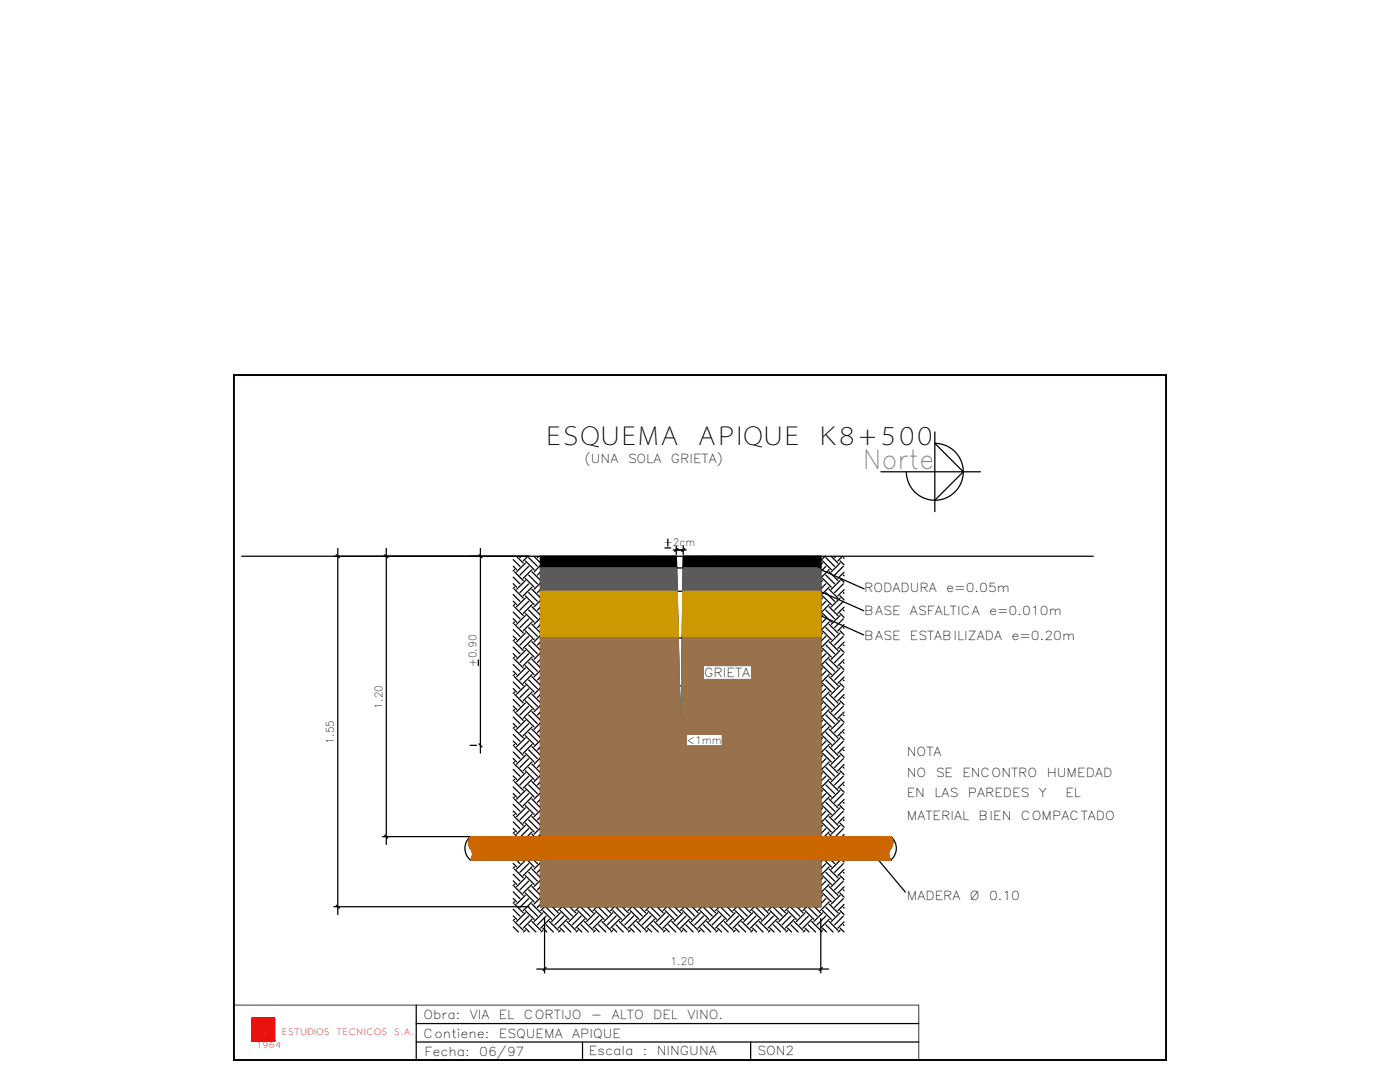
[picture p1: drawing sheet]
<svg xmlns="http://www.w3.org/2000/svg" width="279mm" height="216mm" viewBox="0 0 279 216" stroke-linecap="round" stroke-linejoin="round" font-family="sans-serif">
<defs><g id="words">
<text font-size="5.3" fill="#808080" x="172.2" y="93.5">Norte</text>
<text font-size="5.2" x="108.7" y="88.9">ESQUEMA APIQUE K8+500</text>
<g font-size="2.5">
<text x="116.7" y="92.5">(UNA</text>
<text x="125.3" y="92.5">SOLA</text>
<text x="133.9" y="92.5">GRIETA)</text>
<text x="172.4" y="118.1">RODADURA</text>
<text x="188.8" y="118.1">e=0.05m</text>
<text x="172.4" y="122.6">BASE</text>
<text x="181.6" y="122.6">ASFALTICA</text>
<text x="197.4" y="122.6">e=0.010m</text>
<text x="172.4" y="127.7">BASE</text>
<text x="181.6" y="127.7">ESTABILIZADA</text>
<text x="201.9" y="127.7">e=0.20m</text>
<text x="140.6" y="135.1">GRIETA</text>
<text x="181" y="155">NO</text>
<text x="181" y="150.8">NOTA</text>
<text x="186.7" y="155">SE</text>
<text x="192.1" y="155">ENCONTRO</text>
<text x="208.9" y="155">HUMEDAD</text>
<text x="181" y="159">EN</text>
<text x="186.5" y="159">LAS</text>
<text x="193.1" y="159">PAREDES</text>
<text x="207.3" y="159">Y</text>
<text x="212.6" y="159">EL</text>
<text x="181" y="163.6">MATERIAL</text>
<text x="195.3" y="163.6">BIEN</text>
<text x="203.7" y="163.6">COMPACTADO</text>
<text x="181" y="179.5">MADERA</text>
<text x="193.6" y="179.5">Ø</text>
<text x="197.4" y="179.5">0.10</text>
<text x="84.5" y="203.4">Obra:</text>
<text x="93.8" y="203.4">VIA</text>
<text x="99.5" y="203.4">EL</text>
<text x="104.5" y="203.4">CORTIJO</text>
<text x="117.9" y="203.4">-</text>
<text x="122.1" y="203.4">ALTO</text>
<text x="130.3" y="203.4">DEL</text>
<text x="137.2" y="203.4">VINO.</text>
<text x="84.5" y="207.1">Contiene:</text>
<text x="99.5" y="207.1">ESQUEMA</text>
<text x="114.2" y="207.1">APIQUE</text>
<text x="84.7" y="210.7">Fecha:</text>
<text x="95.6" y="210.7">06/97</text>
<text x="117.5" y="210.5">Escala</text>
<text x="128.3" y="210.5">:</text>
<text x="131.1" y="210.5">NINGUNA</text>
<text x="151.1" y="210.5">SON2</text>
</g>
<g font-size="2.1">
<text x="132.5" y="109">-2cm</text>
<text x="95.1" y="133.1" transform="rotate(-90 95.1 133.1)">+0.90</text>
<text x="76.3" y="141.4" transform="rotate(-90 76.3 141.4)">1.20</text>
<text x="66.6" y="148.4" transform="rotate(-90 66.6 148.4)">1.55</text>
<text x="137.1" y="148.5">&lt;1mm</text>
<text x="133.8" y="192.6">1.20</text>
</g>
<g font-size="1.9" fill="#f00">
<text x="51.3" y="209.1">1964</text>
<text x="56.2" y="206.5">ESTUDIOS TECNICOS S.A.</text>
</g>
</g></defs>
<!-- layer: SELLO -->
<g fill="#000">
<path d="M46.5 74.6l.4 .4v136.3l-.4 .4zM46.9 211.3h185.6l.4 .4h-186.4zM232.5 75l.4-.4v137.1l-.4-.4zM46.5 74.6h186.4l-.4 .4h-185.6z" fill-rule="evenodd"/>
<path d="M46.7 200.5h136.7l-.1 .1h-136.6zM183.3 200.6l.1-.1v11h-.1z" fill-rule="evenodd"/>
</g>
<path d="M83.1 200.6v10.9M83.1 204.2h100.3M83.1 207.9h100.3M116.3 207.9v3.6M149.8 207.9v3.6" fill="none" stroke="#000" stroke-width=".25"/>
<!-- layer: 0 -->
<g fill="none" stroke="#000" stroke-width=".25">
<path d="M48.2 111h170M102.4 116.5l.7 .7M102.4 120l.7 .6M102.4 113l.7 .7M102.4 118.6l1.4 1.4M102.4 115.2l1.4 1.3M102.4 111.7l1.4 1.3M102.7 117.6l1.7 1.7M102.7 114.1l1.7 1.7M102.7 117.2l-.3 .2M102.7 113.7l-.3 .2M103.1 111l1.3 1.4"/>
<path d="M104 111l-.2 .3M104.9 118.9l1.7 1.7M104.9 115.4l1.7 1.8M104.9 111.9l1.7 1.8M104.9 119.3l-1.8 1.8M104.9 115.8l-1.8 1.8M104.9 112.4l-1.8 1.7M105.3 111l-.9 .9M105.5 118.2l1.8 1.8M105.5 114.8l1.8 1.7M105.5 111.3l1.8 1.7M105.5 120l-1.7 1.7"/>
<path d="M105.5 116.5l-1.7 1.7M105.5 113l-1.7 1.8M106.2 117.6l1.7 1.7M106.2 114.1l1.7 1.7M106.2 117.2l-1.8 1.7M106.2 113.7l-1.8 1.7M106.5 111l1.4 1.3M107.5 111l-.2 .3M107.9 117.6l-.6 .6M107.9 114.1l-.6 .7M107.9 118h55.9M107.9 113.3h55.9"/>
<path d="M107.9 111v69.9h55.9v-69.9M107.9 119.8l-1.3 1.3M107.9 116.3l-1.3 1.3M107.9 112.8l-1.3 1.3M135 111l.9 37.8 .5-37.8M164.2 119.3l-.4 .4M164.2 115.8l-.4 .4M164.2 112.4l-.4 .3M164.2 118.9l1.7 1.7M164.2 115.4l1.7 1.8M164.2 111.9l1.7 1.8M164.7 111l-.9 .8"/>
<path d="M164.8 118.2l1.8 1.8M164.8 114.8l1.8 1.7M164.8 111.3l1.8 1.7M164.8 116.5l-1 1M164.8 113l-1 1M164.8 120l-1 1M165.5 117.2l-1.7 1.6M165.5 113.7l-1.7 1.6M165.5 117.6l1.7 1.7M165.5 114.1l1.7 1.7M165.9 111l1.3 1.4M166.8 111l-.2 .3"/>
<path d="M167.7 118.9l.7 .8M167.7 115.4l.7 .8M167.7 111.9l.7 .8M167.7 115.8l-1.8 1.8M167.7 112.4l-1.8 1.7M167.7 119.3l-1.8 1.8M168.1 111l-.9 .9M168.3 113l-1.7 1.8M168.3 116.5l-1.7 1.7M168.3 120l-1.7 1.7M168.3 118.2l.1 .2M168.3 114.8l.1 .1"/>
<path d="M168.3 111.3l.1 .1M168.4 114.2l-1.2 1.2M168.4 117.7l-1.2 1.2M102.4 123.4l.7 .7M102.4 126.9l.7 .7M102.4 130.4l.7 .7M102.4 133.9l.7 .7M102.4 137.4l.7 .7M102.4 122.1l1.4 1.4M102.4 125.6l1.4 1.4M102.4 129.1l1.4 1.4M102.4 132.6l1.4 1.3"/>
<path d="M102.4 136.1l1.4 1.3M102.4 139.6l1.4 1.3M102.7 121.1l1.7 1.7M102.7 124.6l1.7 1.7M102.7 128.1l1.7 1.7M102.7 131.5l1.7 1.8M102.7 135l1.7 1.8M102.7 138.5l1.7 1.8M102.7 138.1l-.3 .2M102.7 134.6l-.3 .2M102.7 131.1l-.3 .3M102.7 127.6l-.3 .3"/>
<path d="M102.7 124.1l-.3 .3M102.7 120.6l-.3 .3M104.9 122.4l1.7 1.7M104.9 125.9l1.7 1.7M104.9 129.4l1.7 1.7M104.9 132.9l1.7 1.7M104.9 136.3l1.7 1.8M104.9 139.8l1.7 1.8M104.9 136.8l-1.8 1.7M104.9 133.3l-1.8 1.7M104.9 129.8l-1.8 1.7M104.9 126.3l-1.8 1.8"/>
<path d="M104.9 122.8l-1.8 1.8M105.5 121.7l1.8 1.8M105.5 125.2l1.8 1.8M105.5 128.7l1.8 1.8M105.5 132.2l1.8 1.7M105.5 135.7l1.8 1.7M105.5 139.2l1.8 1.7M105.5 137.4l-1.7 1.8M105.5 133.9l-1.7 1.8M105.5 130.5l-1.7 1.7M105.5 127l-1.7 1.7M105.5 123.5l-1.7 1.7"/>
<path d="M106.2 121.1l1.7 1.7M106.2 124.6l1.7 1.7M106.2 128.1l1.7 1.7M106.2 131.5l1.7 1.7M106.2 135l1.7 1.7M106.2 138.5l1.7 1.7M106.2 138.1l-1.8 1.7M106.2 134.6l-1.8 1.7M106.2 131.1l-1.8 1.8M106.2 127.6l-1.8 1.8M106.2 124.1l-1.8 1.8M106.2 120.6l-1.8 1.8"/>
<path d="M107.9 138.6l-.6 .6M107.9 135.1l-.6 .6M107.9 131.6l-.6 .6M107.9 128.1l-.6 .6M107.9 124.6l-.6 .6M107.9 121.1l-.6 .6M107.9 127.3h55.9M107.9 137.3l-1.3 1.2M107.9 133.8l-1.3 1.2M107.9 130.3l-1.3 1.2M107.9 126.8l-1.3 1.3M107.9 123.3l-1.3 1.3"/>
<path d="M164.2 122.8l-.4 .4M164.2 126.3l-.4 .4M164.2 129.8l-.4 .4M164.2 133.3l-.4 .3M164.2 136.8l-.4 .3M164.2 139.8l1.7 1.8M164.2 136.3l1.7 1.8M164.2 132.9l1.7 1.7M164.2 129.4l1.7 1.7M164.2 125.9l1.7 1.7M164.2 122.4l1.7 1.7M164.8 139.2l1.8 1.7"/>
<path d="M164.8 135.7l1.8 1.7M164.8 132.2l1.8 1.7M164.8 128.7l1.8 1.8M164.8 125.2l1.8 1.8M164.8 121.7l1.8 1.8M164.8 123.5l-1 1M164.8 127l-1 1M164.8 130.5l-1 1M164.8 133.9l-1 1.1M164.8 137.4l-1 1M165.5 120.6l-1.7 1.7M165.5 124.1l-1.7 1.7"/>
<path d="M165.5 127.6l-1.7 1.7M165.5 131.1l-1.7 1.7M165.5 134.6l-1.7 1.7M165.5 138.1l-1.7 1.7M165.5 138.5l1.7 1.8M165.5 135l1.7 1.8M165.5 131.5l1.7 1.8M165.5 128.1l1.7 1.7M165.5 124.6l1.7 1.7M165.5 121.1l1.7 1.7M167.7 139.8l.7 .8M167.7 136.3l.7 .8"/>
<path d="M167.7 132.9l.7 .7M167.7 129.4l.7 .8M167.7 125.9l.7 .8M167.7 122.4l.7 .8M167.7 122.8l-1.8 1.8M167.7 126.3l-1.8 1.8M167.7 129.8l-1.8 1.7M167.7 133.3l-1.8 1.7M167.7 136.8l-1.8 1.7M168.3 123.5l-1.7 1.7M168.3 127l-1.7 1.7M168.3 130.5l-1.7 1.7"/>
<path d="M168.3 133.9l-1.7 1.8M168.3 137.4l-1.7 1.8M168.3 139.2l.1 .1M168.3 135.7l.1 .1M168.3 132.2l.1 .1M168.3 128.7l.1 .2M168.3 125.2l.1 .2M168.3 121.7l.1 .2M168.4 121.2l-1.2 1.2M168.4 124.6l-1.2 1.3M168.4 128.1l-1.2 1.3M168.4 131.6l-1.2 1.3"/>
<path d="M168.4 135.1l-1.2 1.2M168.4 138.6l-1.2 1.2M102.4 140.9l.7 .7M102.4 144.4l.7 .7M102.4 147.9l.7 .7M102.4 151.4l.7 .6M102.4 154.8l.7 .7M102.4 158.3l.7 .7M102.4 143.1l1.4 1.3M102.4 146.6l1.4 1.3M102.4 150l1.4 1.4M102.4 153.5l1.4 1.4"/>
<path d="M102.4 157l1.4 1.4M102.7 142l1.7 1.8M102.7 145.5l1.7 1.7M102.7 149l1.7 1.7M102.7 152.5l1.7 1.7M102.7 156l1.7 1.7M102.7 159.5l1.7 1.7M102.7 159l-.3 .3M102.7 155.5l-.3 .3M102.7 152l-.3 .3M102.7 148.6l-.3 .2M102.7 145.1l-.3 .2"/>
<path d="M102.7 141.6l-.3 .2M104.9 143.3l1.7 1.8M104.9 146.8l1.7 1.8M104.9 150.3l1.7 1.7M104.9 153.8l1.7 1.7M104.9 157.3l1.7 1.7M104.9 157.7l-1.8 1.8M104.9 154.2l-1.8 1.8M104.9 150.7l-1.8 1.8M104.9 147.2l-1.8 1.8M104.9 143.8l-1.8 1.7M104.9 140.3l-1.8 1.7"/>
<path d="M105.5 142.7l1.8 1.7M105.5 146.2l1.8 1.7M105.5 149.6l1.8 1.8M105.5 153.1l1.8 1.8M105.5 156.6l1.8 1.8M105.5 158.4l-1.7 1.7M105.5 154.9l-1.7 1.7M105.5 151.4l-1.7 1.7M105.5 147.9l-1.7 1.7M105.5 144.4l-1.7 1.8M105.5 140.9l-1.7 1.8M106.2 142l1.7 1.7"/>
<path d="M106.2 145.5l1.7 1.7M106.2 149l1.7 1.7M106.2 152.5l1.7 1.7M106.2 156l1.7 1.7M106.2 159.5l1.7 1.7M106.2 159l-1.8 1.8M106.2 155.5l-1.8 1.8M106.2 152l-1.8 1.8M106.2 148.6l-1.8 1.7M106.2 145.1l-1.8 1.7M106.2 141.6l-1.8 1.7M107.9 159.5l-.6 .6"/>
<path d="M107.9 156l-.6 .6M107.9 152.5l-.6 .6M107.9 149l-.6 .6M107.9 145.5l-.6 .7M107.9 142.1l-.6 .6M107.9 158.2l-1.3 1.3M107.9 154.7l-1.3 1.3M107.9 151.2l-1.3 1.3M107.9 147.7l-1.3 1.3M107.9 144.2l-1.3 1.3M107.9 140.7l-1.3 1.3M164.2 140.3l-.4 .3"/>
<path d="M164.2 143.8l-.4 .3M164.2 147.2l-.4 .4M164.2 150.7l-.4 .4M164.2 154.2l-.4 .4M164.2 157.7l-.4 .4M164.2 157.3l1.7 1.7M164.2 153.8l1.7 1.7M164.2 150.3l1.7 1.7M164.2 146.8l1.7 1.8M164.2 143.3l1.7 1.8M164.8 156.6l1.8 1.8M164.8 153.1l1.8 1.8"/>
<path d="M164.8 149.6l1.8 1.8M164.8 146.2l1.8 1.7M164.8 142.7l1.8 1.7M164.8 140.9l-1 1M164.8 144.4l-1 1M164.8 147.9l-1 1M164.8 151.4l-1 1M164.8 154.9l-1 1M164.8 158.4l-1 1M165.5 141.6l-1.7 1.6M165.5 145.1l-1.7 1.6M165.5 148.6l-1.7 1.6"/>
<path d="M165.5 152l-1.7 1.7M165.5 155.5l-1.7 1.7M165.5 159l-1.7 1.7M165.5 159.5l1.7 1.7M165.5 156l1.7 1.7M165.5 152.5l1.7 1.7M165.5 149l1.7 1.7M165.5 145.5l1.7 1.7M165.5 142l1.7 1.8M167.7 157.3l.7 .8M167.7 153.8l.7 .8M167.7 150.3l.7 .8"/>
<path d="M167.7 146.8l.7 .8M167.7 143.3l.7 .8M167.7 140.3l-1.8 1.7M167.7 143.8l-1.8 1.7M167.7 147.2l-1.8 1.8M167.7 150.7l-1.8 1.8M167.7 154.2l-1.8 1.8M167.7 157.7l-1.8 1.8M168.3 140.9l-1.7 1.8M168.3 144.4l-1.7 1.8M168.3 147.9l-1.7 1.7M168.3 151.4l-1.7 1.7"/>
<path d="M168.3 154.9l-1.7 1.7M168.3 158.4l-1.7 1.7M168.3 156.6l.1 .2M168.3 153.1l.1 .2M168.3 149.6l.1 .2M168.3 146.2l.1 .1M168.3 142.7l.1 .1M168.4 142.1l-1.2 1.2M168.4 145.6l-1.2 1.2M168.4 149.1l-1.2 1.2M168.4 152.6l-1.2 1.2M168.4 156l-1.2 1.3"/>
<path d="M168.4 159.5l-1.2 1.3M93.9 166.9a2.3 2.3 0 0 0 .3 2.9l.1 1-.4 .8M93.9 166.9a3 3 0 0 0 0 4.7M93.9 166.9h83.9M93.9 171.6h83.9M102.4 161.8l.7 .7M102.4 165.3l.7 .7M102.4 172.3l.7 .7M102.4 175.8l.7 .7M102.4 179.3l.7 .7M102.4 160.5l1.4 1.4M102.4 164l1.4 1.3"/>
<path d="M102.4 174.5l1.4 1.3M102.4 178l1.4 1.3M102.7 166.4l.5 .5M102.7 162.9l1.7 1.8M102.7 173.4l1.7 1.8M102.7 176.9l1.7 1.7M102.7 180l-.3 .2M102.7 176.5l-.3 .2M102.7 173l-.3 .2M102.7 166l-.3 .2M102.7 162.5l-.3 .3M103 171.6l.8 .7"/>
<path d="M104.4 171.6v.1M104.9 160.8l1.7 1.7M104.9 164.3l1.7 1.7M104.9 174.7l1.7 1.8M104.9 178.2l1.7 1.8M104.9 178.6l-1.8 1.8M104.9 175.2l-1.8 1.7M104.9 171.7l-1.8 1.7M104.9 164.7l-1.8 1.7M104.9 161.2l-1.8 1.7M105.2 171.6l1.4 1.4M105.5 179.3l-1.7 1.7"/>
<path d="M105.5 165.3l-1.6 1.6M105.5 160.1l1.8 1.8M105.5 163.6l1.8 1.7M105.5 174.1l1.8 1.7M105.5 177.6l1.8 1.7M105.5 175.8l-1.7 1.8M105.5 172.3l-1.7 1.8M105.5 161.9l-1.7 1.7M106.2 166.4l.5 .5M106.2 162.9l1.7 1.7M106.2 173.4l1.7 1.7M106.2 176.9l1.7 1.7"/>
<path d="M106.2 176.5l-1.8 1.7M106.2 173l-1.8 1.7M106.2 162.5l-1.8 1.8M106.2 166l-1 .9M106.2 180l-1.8 1.7M106.5 171.6l.8 .7M107.8 171.6h.1M107.9 166.5l-.5 .4M107.9 173.5l-.6 .6M107.9 163l-.6 .6M107.9 176.9l-.6 .7M107.9 175.6l-1.3 1.3"/>
<path d="M107.9 172.1l-1.3 1.3M107.9 165.2l-1.3 1.2M107.9 161.7l-1.3 1.2M107.9 179.1l-1.3 1.3M164.2 161.2l-.4 .4M164.2 164.7l-.4 .3M164.2 171.7l-.4 .3M164.2 175.2l-.4 .3M164.2 178.6l-.4 .4M164.2 178.2l1.7 1.8M164.2 174.7l1.7 1.8M164.2 164.3l1.7 1.7"/>
<path d="M164.2 160.8l1.7 1.7M164.5 171.6l1.4 1.4M164.8 177.6l1.8 1.7M164.8 174.1l1.8 1.7M164.8 163.6l1.8 1.7M164.8 160.1l1.8 1.8M164.8 161.9l-1 1M164.8 165.3l-1 1.1M164.8 172.3l-1 1M164.8 175.8l-1 1M164.8 179.3l-1 1M165.5 166.4l.5 .5"/>
<path d="M165.5 162.5l-1.7 1.7M165.5 173l-1.7 1.6M165.5 176.5l-1.7 1.6M165.5 176.9l1.7 1.7M165.5 173.4l1.7 1.8M165.5 162.9l1.7 1.8M165.5 180l-1.8 1.7M165.5 166l-1 .9M165.8 171.6l.8 .7M167.2 171.6v.1M167.7 178.2l.7 .8M167.7 174.7l.7 .8"/>
<path d="M167.7 164.3l.7 .7M167.7 160.8l.7 .8M167.7 161.2l-1.8 1.7M167.7 164.7l-1.8 1.7M167.7 171.7l-1.8 1.7M167.7 175.2l-1.8 1.7M167.7 178.6l-1.8 1.8M168 171.6l.4 .4M168.3 165.3l-1.6 1.6M168.3 161.9l-1.7 1.7M168.3 172.3l-1.7 1.8M168.3 175.8l-1.7 1.8"/>
<path d="M168.3 179.3l-1.7 1.7M168.3 177.6l.1 .1M168.3 174.1l.1 .1M168.3 163.6l.1 .1M168.3 160.1l.1 .2M168.4 163l-1.2 1.3M168.4 173.5l-1.2 1.2M168.4 177l-1.2 1.2M168.4 166.5l-.4 .4M177.8 166.9a3 3 0 0 1 0 4.7M177.8 166.9a2.3 2.3 0 0 1-.3 2.9l-.1 1 .4 .8M102.4 182.8l.7 .6"/>
<path d="M102.4 184.9l1.1 1.1M102.4 181.4l1.4 1.4M102.7 183.9l1.7 1.7M102.7 183.4l-.3 .3M102.7 180.4l1.7 1.7M104.9 181.7l1.7 1.7M104.9 185.6l-.4 .4M104.9 182.1l-1.8 1.8M104.9 185.2l.7 .8M105.5 184.5l1.4 1.5M105.5 181l1.8 1.8M105.5 182.8l-1.7 1.7"/>
<path d="M106.2 180.4l1.7 1.7M106.2 183.9l1.7 1.7M106.2 183.4l-1.8 1.8M107.9 180.4l-.6 .6M108.3 181.7l1.8 1.7M108.3 185.6l-.3 .4M108.3 182.1l-1.7 1.8M108.3 185.2l.8 .8M108.7 180.9l-.8 .8M109 184.5l1.4 1.5M109 181l1.7 1.8M109 182.8l-1.7 1.7"/>
<path d="M109.7 183.9l1.7 1.7M109.7 183.4l-1.8 1.8M110.2 180.9l1.2 1.2M110.9 180.9l-.2 .1M111.8 181.7l1.8 1.7M111.8 185.6l-.3 .4M111.8 182.1l-1.7 1.8M111.8 185.2l.8 .8M112.2 180.9l-.8 .8M112.5 184.5l1.4 1.5M112.5 181l1.7 1.8M112.5 182.8l-1.8 1.7"/>
<path d="M113.1 183.9l1.8 1.7M113.1 183.4l-1.7 1.8M113.7 180.9l1.2 1.2M114.3 180.9l-.1 .1M115.3 185.6l-.3 .4M115.3 181.7l1.8 1.7M115.3 182.1l-1.7 1.8M115.3 185.2l.8 .8M115.7 180.9l-.8 .8M116 184.5l1.4 1.5M116 181l1.7 1.8M116 182.8l-1.8 1.7"/>
<path d="M116.6 183.9l1.8 1.7M116.6 183.4l-1.7 1.8M117.2 180.9l1.2 1.2M117.8 180.9l-.1 .1M118.8 185.6l-.3 .4M118.8 181.7l1.8 1.7M118.8 182.1l-1.7 1.8M118.8 185.2l.8 .8M119.1 180.9l-.7 .8M119.5 184.5l1.4 1.5M119.5 181l1.7 1.8M119.5 182.8l-1.8 1.7"/>
<path d="M120.1 183.9l1.8 1.7M120.1 183.4l-1.7 1.8M120.7 180.9l1.2 1.2M121.3 180.9l-.1 .1M122.3 185.6l-.4 .4M122.3 181.7l1.7 1.7M122.3 182.1l-1.7 1.8M122.3 185.2l.8 .8M122.6 180.9l-.7 .8M123 184.5l1.4 1.5M123 181l1.7 1.8M123 182.8l-1.8 1.7"/>
<path d="M123.6 183.9l1.8 1.7M123.6 183.4l-1.7 1.8M124.1 180.9l1.3 1.2M124.8 180.9l-.1 .1M125.8 181.7l1.7 1.7M125.8 185.6l-.4 .4M125.8 182.1l-1.8 1.8M125.8 185.2l.8 .8M126.1 180.9l-.7 .8M126.4 184.5l1.5 1.5M126.4 181l1.8 1.8M126.4 182.8l-1.7 1.7"/>
<path d="M127.1 183.9l1.7 1.7M127.1 183.4l-1.7 1.8M127.6 180.9l1.2 1.2M128.3 180.9l-.1 .1M129.3 181.7l1.7 1.7M129.3 185.6l-.4 .4M129.3 182.1l-1.8 1.8M129.3 185.2l.8 .8M129.6 180.9l-.8 .8M129.9 184.5l1.5 1.5M129.9 181l1.8 1.8M129.9 182.8l-1.7 1.7"/>
<path d="M130.6 183.9l1.7 1.7M130.6 183.4l-1.8 1.8M131.1 180.9l1.2 1.2M131.8 180.9l-.1 .1M132.8 181.7l1.7 1.7M132.8 185.6l-.4 .4M132.8 182.1l-1.8 1.8M132.8 185.2l.8 .8M133.1 180.9l-.8 .8M133.4 184.5l1.5 1.5M133.4 181l1.8 1.8M133.4 182.8l-1.7 1.7"/>
<path d="M134.1 183.9l1.7 1.7M134.1 183.4l-1.8 1.8M134.6 180.9l1.2 1.2M135.3 180.9l-.1 .1M136.3 181.7l1.7 1.7M136.3 185.6l-.4 .4M136.3 182.1l-1.8 1.8M136.3 185.2l.7 .8M136.6 180.9l-.8 .8M136.9 184.5l1.4 1.5M136.9 181l1.8 1.8M136.9 182.8l-1.7 1.7"/>
<path d="M137.6 183.9l1.7 1.7M137.6 183.4l-1.8 1.8M138.1 180.9l1.2 1.2M138.8 180.9l-.1 .1M139.7 181.7l1.8 1.7M139.7 185.6l-.3 .4M139.7 182.1l-1.7 1.8M139.7 185.2l.8 .8M140.1 180.9l-.8 .8M140.4 184.5l1.4 1.5M140.4 181l1.7 1.8M140.4 182.8l-1.7 1.7"/>
<path d="M141.1 183.9l1.7 1.7M141.1 183.4l-1.8 1.8M141.6 180.9l1.2 1.2M142.3 180.9l-.2 .1M143.2 185.6l-.3 .4M143.2 181.7l1.8 1.7M143.2 182.1l-1.7 1.8M143.2 185.2l.8 .8M143.6 180.9l-.8 .8M143.9 184.5l1.4 1.5M143.9 181l1.7 1.8M143.9 182.8l-1.8 1.7"/>
<path d="M144.5 183.9l1.8 1.7M144.5 183.4l-1.7 1.8M145.1 180.9l1.2 1.2M145.7 180.9l-.1 .1M146.7 185.6l-.3 .4M146.7 181.7l1.8 1.7M146.7 182.1l-1.7 1.8M146.7 185.2l.8 .8M147.1 180.9l-.8 .8M147.4 184.5l1.4 1.5M147.4 181l1.7 1.8M147.4 182.8l-1.8 1.7"/>
<path d="M148 183.9l1.8 1.7M148 183.4l-1.7 1.8M148.6 180.9l1.2 1.2M149.2 180.9l-.1 .1M150.2 185.6l-.3 .4M150.2 181.7l1.8 1.7M150.2 182.1l-1.7 1.8M150.2 185.2l.8 .8M150.5 180.9l-.7 .8M150.9 184.5l1.4 1.5M150.9 181l1.7 1.8M150.9 182.8l-1.8 1.7"/>
<path d="M151.5 183.9l1.8 1.7M151.5 183.4l-1.7 1.8M152.1 180.9l1.2 1.2M152.7 180.9l-.1 .1M153.7 185.6l-.4 .4M153.7 181.7l1.7 1.7M153.7 182.1l-1.7 1.8M153.7 185.2l.8 .8M154 180.9l-.7 .8M154.4 184.5l1.4 1.5M154.4 181l1.7 1.8M154.4 182.8l-1.8 1.7"/>
<path d="M155 183.9l1.8 1.7M155 183.4l-1.7 1.8M155.5 180.9l1.3 1.2M156.2 180.9l-.1 .1M157.2 181.7l1.7 1.7M157.2 185.6l-.4 .4M157.2 182.1l-1.8 1.8M157.2 185.2l.8 .8M157.5 180.9l-.7 .8M157.8 184.5l1.5 1.5M157.8 181l1.8 1.8M157.8 182.8l-1.7 1.7"/>
<path d="M158.5 183.9l1.7 1.7M158.5 183.4l-1.7 1.8M159 180.9l1.2 1.2M159.7 180.9l-.1 .1M160.7 185.6l-.4 .4M160.7 181.7l1.7 1.7M160.7 182.1l-1.8 1.8M160.7 185.2l.8 .8M161 180.9l-.8 .8M161.3 184.5l1.5 1.5M161.3 181l1.8 1.8M161.3 182.8l-1.7 1.7"/>
<path d="M162 183.9l1.7 1.7M162 183.4l-1.8 1.8M162.5 180.9l1.2 1.2M163.2 180.9l-.1 .1M164.2 185.6l-.4 .4M164.2 181.7l1.7 1.7M164.2 182.1l-1.8 1.8M164.2 185.2l.8 .8M164.8 184.5l1.5 1.5M164.8 181l1.8 1.8M164.8 182.8l-1.7 1.7M165.5 180.4l1.7 1.7"/>
<path d="M165.5 183.9l1.7 1.7M165.5 183.4l-1.8 1.8M167.7 181.7l.7 .8M167.7 185.6l-.4 .4M167.7 182.1l-1.8 1.8M167.7 185.2l.7 .8M168.3 182.8l-1.7 1.7M168.3 184.5l.1 .2M168.3 181l.1 .2M168.4 180.5l-1.2 1.2M168.4 184l-1.2 1.2"/>
</g>
<!-- layer: COTAS -->
<g fill="none" stroke="#000" stroke-width=".25">
<path d="M175.8 94.1h19.9M180.9 94.1a5.7 5.7 0 0 0 5.7 5.7 5.7 5.7 0 0 0 5.6-5.7 5.7 5.7 0 0 0-5.6-5.6l5.6 5.6-5.6 5.7M186.6 86.2v15.9M66.6 111h38.9M67.1 110.7l.6 .6M67.4 109.4v73.1M76.8 110.7l.6 .6M77.1 109.4v59.1M95.6 110.7l.6 .6M95.9 109.4v40.9M107.9 111h.1M108 111l-.1 .1"/>
<path d="M108.1 111l-.2 .2M108.1 111l-.2 .3M108.2 111l-.3 .4M108.3 111l-.4 .4M108.4 111l-.5 .5M108.5 111l-.6 .6M108.6 111l-.7 .7M108.6 111l-.7 .8M108.7 111l-.8 .9M108.8 111l-.9 .9M108.9 111l-1 1M109 111l-1.1 1.1"/>
<path d="M109.1 111l-1.2 1.2M109.1 111l-1.2 1.3M109.2 111l-1.3 1.3M109.3 111l-1.4 1.4M109.4 111l-1.5 1.5M109.5 111l-1.6 1.6M109.5 111l-1.6 1.7M109.6 111l-1.7 1.8M109.7 111l-1.8 1.8M109.8 111l-1.9 1.9M109.9 111l-2 2M110 111l-2.1 2.1"/>
<path d="M110 111l-2.1 2.2M110.1 111l-2.2 2.3M110.2 111l-2.3 2.3M110.3 111l-2.3 2.3M110.4 111l-2.4 2.3M110.5 111l-2.4 2.3M110.5 111l-2.3 2.3M110.6 111l-2.3 2.3M110.7 111l-2.3 2.3M110.8 111l-2.3 2.3M110.9 111l-2.4 2.3M110.9 111l-2.3 2.3"/>
<path d="M111 111l-2.3 2.3M111.1 111l-2.3 2.3M111.2 111l-2.3 2.3M111.3 111l-2.4 2.3M111.4 111l-2.4 2.3M111.4 111l-2.3 2.3M111.5 111l-2.3 2.3M111.6 111l-2.3 2.3M111.7 111l-2.3 2.3M111.8 111l-2.4 2.3M111.9 111l-2.4 2.3M111.9 111l-2.3 2.3"/>
<path d="M112 111l-2.3 2.3M112.1 111l-2.3 2.3M112.2 111l-2.3 2.3M112.3 111l-2.4 2.3M112.3 111l-2.3 2.3M112.4 111l-2.3 2.3M112.5 111l-2.3 2.3M112.6 111l-2.3 2.3M112.7 111l-2.4 2.3M112.8 111l-2.4 2.3M112.8 111l-2.3 2.3M112.9 111l-2.3 2.3"/>
<path d="M113 111l-2.3 2.3M113.1 111l-2.3 2.3M113.2 111l-2.4 2.3M113.3 111l-2.4 2.3M113.3 111l-2.3 2.3M113.4 111l-2.3 2.3M113.5 111l-2.3 2.3M113.6 111l-2.3 2.3M113.7 111l-2.4 2.3M113.8 111l-2.4 2.3M113.8 111l-2.3 2.3M113.9 111l-2.3 2.3"/>
<path d="M114 111l-2.3 2.3M114.1 111l-2.4 2.3M114.2 111l-2.4 2.3M114.2 111l-2.3 2.3M114.3 111l-2.3 2.3M114.4 111l-2.3 2.3M114.5 111l-2.3 2.3M114.6 111l-2.4 2.3M114.7 111l-2.4 2.3M114.7 111l-2.3 2.3M114.8 111l-2.3 2.3M114.9 111l-2.3 2.3"/>
<path d="M115 111l-2.3 2.3M115.1 111l-2.4 2.3M115.2 111l-2.4 2.3M115.2 111l-2.3 2.3M115.3 111l-2.3 2.3M115.4 111l-2.3 2.3M115.5 111l-2.4 2.3M115.6 111l-2.4 2.3M115.6 111l-2.3 2.3M115.7 111l-2.3 2.3M115.8 111l-2.3 2.3M115.9 111l-2.3 2.3"/>
<path d="M116 111l-2.4 2.3M116.1 111l-2.4 2.3M116.1 111l-2.3 2.3M116.2 111l-2.3 2.3M116.3 111l-2.3 2.3M116.4 111l-2.3 2.3M116.5 111l-2.4 2.3M116.6 111l-2.4 2.3M116.6 111l-2.3 2.3M116.7 111l-2.3 2.3M116.8 111l-2.3 2.3M116.9 111l-2.3 2.3"/>
<path d="M117 111l-2.4 2.3M117 111l-2.3 2.3M117.1 111l-2.3 2.3M117.2 111l-2.3 2.3M117.3 111l-2.3 2.3M117.4 111l-2.4 2.3M117.5 111l-2.4 2.3M117.5 111l-2.3 2.3M117.6 111l-2.3 2.3M117.7 111l-2.3 2.3M117.8 111l-2.3 2.3M117.9 111l-2.4 2.3"/>
<path d="M118 111l-2.4 2.3M118 111l-2.3 2.3M118.1 111l-2.3 2.3M118.2 111l-2.3 2.3M118.3 111l-2.3 2.3M118.4 111l-2.4 2.3M118.4 111l-2.3 2.3M118.5 111l-2.3 2.3M118.6 111l-2.3 2.3M118.7 111l-2.3 2.3M118.8 111l-2.4 2.3M118.9 111l-2.4 2.3"/>
<path d="M118.9 111l-2.3 2.3M119 111l-2.3 2.3M119.1 111l-2.3 2.3M119.2 111l-2.3 2.3M119.3 111l-2.4 2.3M119.4 111l-2.4 2.3M119.4 111l-2.3 2.3M119.5 111l-2.3 2.3M119.6 111l-2.3 2.3M119.7 111l-2.3 2.3M119.8 111l-2.4 2.3M119.8 111l-2.3 2.3"/>
<path d="M119.9 111l-2.3 2.3M120 111l-2.3 2.3M120.1 111l-2.3 2.3M120.2 111l-2.4 2.3M120.3 111l-2.4 2.3M120.3 111l-2.3 2.3M120.4 111l-2.3 2.3M120.5 111l-2.3 2.3M120.6 111l-2.3 2.3M120.7 111l-2.4 2.3M120.8 111l-2.4 2.3M120.8 111l-2.3 2.3"/>
<path d="M120.9 111l-2.3 2.3M121 111l-2.3 2.3M121.1 111l-2.3 2.3M121.2 111l-2.4 2.3M121.2 111l-2.3 2.3M121.3 111l-2.3 2.3M121.4 111l-2.3 2.3M121.5 111l-2.3 2.3M121.6 111l-2.4 2.3M121.7 111l-2.4 2.3M121.7 111l-2.3 2.3M121.8 111l-2.3 2.3"/>
<path d="M121.9 111l-2.3 2.3M122 111l-2.3 2.3M122.1 111l-2.4 2.3M122.2 111l-2.4 2.3M122.2 111l-2.3 2.3M122.3 111l-2.3 2.3M122.4 111l-2.3 2.3M122.5 111l-2.3 2.3M122.6 111l-2.4 2.3M122.7 111l-2.4 2.3M122.7 111l-2.3 2.3M122.8 111l-2.3 2.3"/>
<path d="M122.9 111l-2.3 2.3M123 111l-2.4 2.3M123.1 111l-2.4 2.3M123.1 111l-2.3 2.3M123.2 111l-2.3 2.3M123.3 111l-2.3 2.3M123.4 111l-2.3 2.3M123.5 111l-2.4 2.3M123.6 111l-2.4 2.3M123.6 111l-2.3 2.3M123.7 111l-2.3 2.3M123.8 111l-2.3 2.3"/>
<path d="M123.9 111l-2.3 2.3M124 111l-2.4 2.3M124.1 111l-2.4 2.3M124.1 111l-2.3 2.3M124.2 111l-2.3 2.3M124.3 111l-2.3 2.3M124.4 111l-2.3 2.3M124.5 111l-2.4 2.3M124.5 111l-2.3 2.3M124.6 111l-2.3 2.3M124.7 111l-2.3 2.3M124.8 111l-2.3 2.3"/>
<path d="M124.9 111l-2.4 2.3M125 111l-2.4 2.3M125 111l-2.3 2.3M125.1 111l-2.3 2.3M125.2 111l-2.3 2.3M125.3 111l-2.3 2.3M125.4 111l-2.4 2.3M125.5 111l-2.4 2.3M125.5 111l-2.3 2.3M125.6 111l-2.3 2.3M125.7 111l-2.3 2.3M125.8 111l-2.3 2.3"/>
<path d="M125.9 111l-2.4 2.3M125.9 111l-2.3 2.3M126 111l-2.3 2.3M126.1 111l-2.3 2.3M126.2 111l-2.3 2.3M126.3 111l-2.4 2.3M126.4 111l-2.4 2.3M126.4 111l-2.3 2.3M126.5 111l-2.3 2.3M126.6 111l-2.3 2.3M126.7 111l-2.3 2.3M126.8 111l-2.4 2.3"/>
<path d="M126.9 111l-2.4 2.3M126.9 111l-2.3 2.3M127 111l-2.3 2.3M127.1 111l-2.3 2.3M127.2 111l-2.3 2.3M127.3 111l-2.4 2.3M127.3 111l-2.3 2.3M127.4 111l-2.3 2.3M127.5 111l-2.3 2.3M127.6 111l-2.3 2.3M127.7 111l-2.4 2.3M127.8 111l-2.4 2.3"/>
<path d="M127.8 111l-2.3 2.3M127.9 111l-2.3 2.3M128 111l-2.3 2.3M128.1 111l-2.3 2.3M128.2 111l-2.4 2.3M128.3 111l-2.4 2.3M128.3 111l-2.3 2.3M128.4 111l-2.3 2.3M128.5 111l-2.3 2.3M128.6 111l-2.3 2.3M128.7 111l-2.4 2.3M128.7 111l-2.3 2.3"/>
<path d="M128.8 111l-2.3 2.3M128.9 111l-2.3 2.3M129 111l-2.3 2.3M129.1 111l-2.4 2.3M129.2 111l-2.4 2.3M129.2 111l-2.3 2.3M129.3 111l-2.3 2.3M129.4 111l-2.3 2.3M129.5 111l-2.3 2.3M129.6 111l-2.4 2.3M129.7 111l-2.4 2.3M129.7 111l-2.3 2.3"/>
<path d="M129.8 111l-2.3 2.3M129.9 111l-2.3 2.3M130 111l-2.3 2.3M130.1 111l-2.4 2.3M130.2 111l-2.4 2.3M130.2 111l-2.3 2.3M130.3 111l-2.3 2.3M130.4 111l-2.3 2.3M130.5 111l-2.4 2.3M130.6 111l-2.4 2.3M130.6 111l-2.3 2.3M130.7 111l-2.3 2.3"/>
<path d="M130.8 111l-2.3 2.3M130.9 111l-2.3 2.3M131 111l-2.4 2.3M131.1 111l-2.4 2.3M131.1 111l-2.3 2.3M131.2 111l-2.3 2.3M131.3 111l-2.3 2.3M131.4 111l-2.3 2.3M131.5 111l-2.4 2.3M131.6 111l-2.4 2.3M131.6 111l-2.3 2.3M131.7 111l-2.3 2.3"/>
<path d="M131.8 111l-2.3 2.3M131.9 111l-2.3 2.3M132 111l-2.4 2.3M132 111l-2.3 2.3M132.1 111l-2.3 2.3M132.2 111l-2.3 2.3M132.3 111l-2.3 2.3M132.4 111l-2.4 2.3M132.5 111l-2.4 2.3M132.5 111l-2.3 2.3M132.6 111l-2.3 2.3M132.7 109.3h1.2"/>
<path d="M132.7 111l-2.3 2.3M132.8 111l-2.3 2.3M132.9 111l-2.4 2.3M133 111l-2.4 2.3M133 111l-2.3 2.3M133.1 111l-2.3 2.3M133.2 111l-2.3 2.3M133.3 111l-2.3 2.3M133.3 107.6v1.4M133.4 111l-2.4 2.3M133.4 111l-2.3 2.3M133.5 111l-2.3 2.3"/>
<path d="M133.6 111l-2.3 2.3M133.7 111l-2.3 2.3M133.8 111l-2.4 2.3M133.9 111l-2.4 2.3M133.9 111l-2.3 2.3M134 111l-2.3 2.3M134.1 111l-2.3 2.3M134.2 111l-2.3 2.3M134.3 111l-2.4 2.3M134.3 109.7h2.7M134.4 111l-2.4 2.3M134.4 111l-2.3 2.3"/>
<path d="M134.5 111l-2.3 2.3M134.6 111l-2.3 2.3M134.7 111l-2.3 2.3M134.8 111l-2.4 2.3M134.8 111l-2.3 2.3M134.9 111l-2.3 2.3M135 109v1.6M135 111l-2.3 2.3M135 111.1l-2.2 2.2M135 111.2l-2.2 2.1M135 111.3l-2.1 2M135 111.3l-2 2"/>
<path d="M135 111.4l-1.9 1.9M135 111.5l-1.8 1.8M135 111.6l-1.7 1.7M135 111.7l-1.7 1.6M135 111.8l-1.6 1.5M135 111.8l-1.5 1.5M135 111.9l-1.4 1.4M135 112l-1.3 1.3M135 112.1l-1.2 1.2M135 112.2l-1.2 1.1M135 112.2l-1.1 1.1M135 112.3l-1 1"/>
<path d="M135 112.4l-.9 .9M135 112.5l-.8 .8M135 112.6l-.8 .7M135 112.6l-.7 .7M135 112.7l-.6 .6M135 112.8l-.5 .5M135 112.9l-.4 .4M135 113l-.3 .3M135 113.1l-.2 .2M135 113.2l-.1 .1M135 113.3h.1M135.3 109.4l-.7 .7"/>
<path d="M136.4 109v1.6M136.4 111h.1M136.5 111l-.1 .1M136.6 111l-.2 .2M136.7 111l-.3 .3M136.7 109.4l-.7 .7M136.7 111l-.3 .4M136.8 111l-.4 .4M136.9 111l-.5 .5M137 111l-.6 .6M137.1 111l-.7 .7M137.2 111l-.8 .8"/>
<path d="M137.2 111l-.8 .9M137.3 111l-.9 .9M137.4 111l-1 1M137.5 111l-1.1 1.1M137.6 111l-1.2 1.2M137.7 111l-1.3 1.3M137.7 111l-1.3 1.4M137.8 111l-1.4 1.5M137.9 111l-1.5 1.5M138 111l-1.6 1.6M138.1 111l-1.7 1.7M138.1 111l-1.7 1.8"/>
<path d="M138.2 111l-1.8 1.9M138.3 111l-1.9 2M138.4 111l-2.1 2M138.5 111l-2.2 2.1M138.6 111l-2.3 2.2M138.6 111l-2.3 2.3M138.7 111l-2.3 2.3M138.8 111l-2.3 2.3M138.9 111l-2.3 2.3M139 111l-2.4 2.3M139.1 111l-2.4 2.3M139.1 111l-2.3 2.3"/>
<path d="M139.2 111l-2.3 2.3M139.3 111l-2.3 2.3M139.4 111l-2.3 2.3M139.5 111l-2.4 2.3M139.5 111l-2.3 2.3M139.6 111l-2.3 2.3M139.7 111l-2.3 2.3M139.8 111l-2.3 2.3M139.9 111l-2.4 2.3M140 111l-2.4 2.3M140 111l-2.3 2.3M140.1 111l-2.3 2.3"/>
<path d="M140.2 111l-2.3 2.3M140.3 111l-2.3 2.3M140.4 111l-2.4 2.3M140.5 111l-2.4 2.3M140.5 111l-2.3 2.3M140.6 111l-2.3 2.3M140.7 111l-2.3 2.3M140.8 111l-2.3 2.3M140.9 111l-2.4 2.3M140.9 111l-2.3 2.3M141 111l-2.3 2.3M141.1 111l-2.3 2.3"/>
<path d="M141.2 111l-2.3 2.3M141.3 111l-2.4 2.3M141.4 111l-2.4 2.3M141.4 111l-2.3 2.3M141.5 111l-2.3 2.3M141.6 111l-2.3 2.3M141.7 111l-2.3 2.3M141.8 111l-2.4 2.3M141.9 111l-2.4 2.3M141.9 111l-2.3 2.3M142 111l-2.3 2.3M142.1 111l-2.3 2.3"/>
<path d="M142.2 111l-2.3 2.3M142.3 111l-2.4 2.3M142.3 111l-2.3 2.3M142.4 111l-2.3 2.3M142.5 111l-2.3 2.3M142.6 111l-2.3 2.3M142.7 111l-2.4 2.3M142.8 111l-2.4 2.3M142.8 111l-2.3 2.3M142.9 111l-2.3 2.3M143 111l-2.3 2.3M143.1 111l-2.3 2.3"/>
<path d="M143.2 111l-2.4 2.3M143.3 111l-2.4 2.3M143.3 111l-2.3 2.3M143.4 111l-2.3 2.3M143.5 111l-2.3 2.3M143.6 111l-2.3 2.3M143.7 111l-2.4 2.3M143.7 111l-2.3 2.3M143.8 111l-2.3 2.3M143.9 111l-2.3 2.3M144 111l-2.3 2.3M144.1 111l-2.4 2.3"/>
<path d="M144.2 111l-2.4 2.3M144.2 111l-2.3 2.3M144.3 111l-2.3 2.3M144.4 111l-2.3 2.3M144.5 111l-2.3 2.3M144.6 111l-2.4 2.3M144.7 111l-2.4 2.3M144.7 111l-2.3 2.3M144.8 111l-2.3 2.3M144.9 111l-2.3 2.3M145 111l-2.3 2.3M145.1 111l-2.4 2.3"/>
<path d="M145.2 111l-2.4 2.3M145.2 111l-2.3 2.3M145.3 111l-2.3 2.3M145.4 111l-2.3 2.3M145.5 111l-2.4 2.3M145.6 111l-2.4 2.3M145.6 111l-2.3 2.3M145.7 111l-2.3 2.3M145.8 111l-2.3 2.3M145.9 111l-2.3 2.3M146 111l-2.4 2.3M146.1 111l-2.4 2.3"/>
<path d="M146.1 111l-2.3 2.3M146.2 111l-2.3 2.3M146.3 111l-2.3 2.3M146.4 111l-2.3 2.3M146.5 111l-2.4 2.3M146.6 111l-2.4 2.3M146.6 111l-2.3 2.3M146.7 111l-2.3 2.3M146.8 111l-2.3 2.3M146.9 111l-2.4 2.3M147 111l-2.4 2.3M147 111l-2.3 2.3"/>
<path d="M147.1 111l-2.3 2.3M147.2 111l-2.3 2.3M147.3 111l-2.3 2.3M147.4 111l-2.4 2.3M147.5 111l-2.4 2.3M147.5 111l-2.3 2.3M147.6 111l-2.3 2.3M147.7 111l-2.3 2.3M147.8 111l-2.3 2.3M147.9 111l-2.4 2.3M148 111l-2.4 2.3M148 111l-2.3 2.3"/>
<path d="M148.1 111l-2.3 2.3M148.2 111l-2.3 2.3M148.3 111l-2.3 2.3M148.4 111l-2.4 2.3M148.4 111l-2.3 2.3M148.5 111l-2.3 2.3M148.6 111l-2.3 2.3M148.7 111l-2.3 2.3M148.8 111l-2.4 2.3M148.9 111l-2.4 2.3M148.9 111l-2.3 2.3M149 111l-2.3 2.3"/>
<path d="M149.1 111l-2.3 2.3M149.2 111l-2.3 2.3M149.3 111l-2.4 2.3M149.4 111l-2.4 2.3M149.4 111l-2.3 2.3M149.5 111l-2.3 2.3M149.6 111l-2.3 2.3M149.7 111l-2.3 2.3M149.8 111l-2.4 2.3M149.8 111l-2.3 2.3M149.9 111l-2.3 2.3M150 111l-2.3 2.3"/>
<path d="M150.1 111l-2.3 2.3M150.2 111l-2.4 2.3M150.3 111l-2.4 2.3M150.3 111l-2.3 2.3M150.4 111l-2.3 2.3M150.5 111l-2.3 2.3M150.6 111l-2.3 2.3M150.7 111l-2.4 2.3M150.8 111l-2.4 2.3M150.8 111l-2.3 2.3M150.9 111l-2.3 2.3M151 111l-2.3 2.3"/>
<path d="M151.1 111l-2.3 2.3M151.2 111l-2.4 2.3M151.2 111l-2.3 2.3M151.3 111l-2.3 2.3M151.4 111l-2.3 2.3M151.5 111l-2.3 2.3M151.6 111l-2.4 2.3M151.7 111l-2.4 2.3M151.7 111l-2.3 2.3M151.8 111l-2.3 2.3M151.9 111l-2.3 2.3M152 111l-2.3 2.3"/>
<path d="M152.1 111l-2.4 2.3M152.2 111l-2.4 2.3M152.2 111l-2.3 2.3M152.3 111l-2.3 2.3M152.4 111l-2.3 2.3M152.5 111l-2.3 2.3M152.6 111l-2.4 2.3M152.7 111l-2.4 2.3M152.7 111l-2.3 2.3M152.8 111l-2.3 2.3M152.9 111l-2.3 2.3M153 111l-2.4 2.3"/>
<path d="M153.1 111l-2.4 2.3M153.1 111l-2.3 2.3M153.2 111l-2.3 2.3M153.3 111l-2.3 2.3M153.4 111l-2.3 2.3M153.5 111l-2.4 2.3M153.6 111l-2.4 2.3M153.6 111l-2.3 2.3M153.7 111l-2.3 2.3M153.8 111l-2.3 2.3M153.9 111l-2.3 2.3M154 111l-2.4 2.3"/>
<path d="M154.1 111l-2.4 2.3M154.1 111l-2.3 2.3M154.2 111l-2.3 2.3M154.3 111l-2.3 2.3M154.4 111l-2.4 2.3M154.5 111l-2.4 2.3M154.5 111l-2.3 2.3M154.6 111l-2.3 2.3M154.7 111l-2.3 2.3M154.8 111l-2.3 2.3M154.9 111l-2.4 2.3M155 111l-2.4 2.3"/>
<path d="M155 111l-2.3 2.3M155.1 111l-2.3 2.3M155.2 111l-2.3 2.3M155.3 111l-2.3 2.3M155.4 111l-2.4 2.3M155.5 111l-2.4 2.3M155.5 111l-2.3 2.3M155.6 111l-2.3 2.3M155.7 111l-2.3 2.3M155.8 111l-2.3 2.3M155.9 111l-2.4 2.3M155.9 111l-2.3 2.3"/>
<path d="M156 111l-2.3 2.3M156.1 111l-2.3 2.3M156.2 111l-2.3 2.3M156.3 111l-2.4 2.3M156.4 111l-2.4 2.3M156.4 111l-2.3 2.3M156.5 111l-2.3 2.3M156.6 111l-2.3 2.3M156.7 111l-2.3 2.3M156.8 111l-2.4 2.3M156.9 111l-2.4 2.3M156.9 111l-2.3 2.3"/>
<path d="M157 111l-2.3 2.3M157.1 111l-2.3 2.3M157.2 111l-2.3 2.3M157.3 111l-2.4 2.3M157.3 111l-2.3 2.3M157.4 111l-2.3 2.3M157.5 111l-2.3 2.3M157.6 111l-2.3 2.3M157.7 111l-2.4 2.3M157.8 111l-2.4 2.3M157.8 111l-2.3 2.3M157.9 111l-2.3 2.3"/>
<path d="M158 111l-2.3 2.3M158.1 111l-2.3 2.3M158.2 111l-2.4 2.3M158.3 111l-2.4 2.3M158.3 111l-2.3 2.3M158.4 111l-2.3 2.3M158.5 111l-2.3 2.3M158.6 111l-2.3 2.3M158.7 111l-2.4 2.3M158.7 111l-2.3 2.3M158.8 111l-2.3 2.3M158.9 111l-2.3 2.3"/>
<path d="M159 111l-2.3 2.3M159.1 111l-2.4 2.3M159.2 111l-2.4 2.3M159.2 111l-2.3 2.3M159.3 111l-2.3 2.3M159.4 111l-2.3 2.3M159.5 111l-2.3 2.3M159.6 111l-2.4 2.3M159.7 111l-2.4 2.3M159.7 111l-2.3 2.3M159.8 111l-2.3 2.3M159.9 111l-2.3 2.3"/>
<path d="M160 111l-2.3 2.3M160.1 111l-2.4 2.3M160.2 111l-2.4 2.3M160.2 111l-2.3 2.3M160.3 116.5l12.1 5.4M160.3 111l-2.3 2.3M160.4 112.1l12.1 5.4M160.4 111l-2.3 2.3M160.5 111l-2.4 2.3M160.6 111l-2.4 2.3M160.6 111l-2.3 2.3M160.7 111l-2.3 2.3"/>
<path d="M160.8 111l-2.3 2.3M160.9 111l-2.3 2.3M161 111l-2.4 2.3M161.1 111l-2.4 2.3M161.1 111l-2.3 2.3M161.2 111l-2.3 2.3M161.3 111l-2.3 2.3M161.4 111l-2.3 2.3M161.5 111l-2.4 2.3M161.6 111l-2.4 2.3M161.6 111l-2.3 2.3M161.7 111l-2.3 2.3"/>
<path d="M161.8 111l-2.3 2.3M161.9 111l-2.4 2.3M162 111l-2.4 2.3M162 111l-2.3 2.3M162.1 111l-2.3 2.3M162.2 111l-2.3 2.3M162.3 111l-2.3 2.3M162.4 111l-2.4 2.3M162.5 111l-2.4 2.3M162.5 111l-2.3 2.3M162.6 111l-2.3 2.3M162.7 111l-2.3 2.3"/>
<path d="M162.8 111l-2.3 2.3M162.9 111l-2.4 2.3M163 111l-2.4 2.3M163 111l-2.3 2.3M163.1 111l-2.3 2.3M163.2 111l-2.3 2.3M163.3 111l-2.3 2.3M163.4 111l-2.4 2.3M163.4 111l-2.3 2.3M163.5 111l-2.3 2.3M163.6 111l-2.3 2.3M163.7 111l-2.3 2.3"/>
<path d="M163.8 111l-2.4 2.3M163.8 112.9l-.4 .4M163.8 112.3l-1 1M163.8 111.2l-2.1 2.1M163.8 112.7l-.6 .6M163.8 111.6l-1.7 1.7M163.8 112l-1.3 1.3M163.8 111.4l-1.9 1.9M163.8 113.1l-.2 .2M163.8 111.8l-1.5 1.5M163.8 111.1l-2.2 2.2M163.8 112.9l-.5 .4"/>
<path d="M163.8 112.4l-.9 .9M163.8 112.2l-1.1 1.1M163.8 111.5l-1.8 1.8M163.8 113.3h.1M163.8 112.6l-.7 .7M163.8 111.3l-2 2M163.8 113l-.3 .3M163.8 112.4l-1 .9M163.8 112l-1.4 1.3M163.8 111l-2.3 2.3M163.8 112.8l-.5 .5M163.8 111.7l-1.6 1.6"/>
<path d="M163.8 111.5l-1.9 1.8M163.8 113.2l-.1 .1M163.8 112.1l-1.2 1.2M163.8 112.5l-.8 .8M163.8 111.9l-1.4 1.4M95.5 131.7v1.1M145.3 135.8a9.1 9.1 0 0 1-9.5 1M160.3 121.3l12.1 5.4M93.8 148.7h1.3M95.6 148.4l.6 .6M76.3 166.9h29.2M76.8 166.6l.6 .6"/>
<path d="M173.3 169.2l7.4 8.8M66.6 180.9h38.9M67.1 180.6l.6 .6M107.1 193.4h58.3M108.7 183.3v10.8M109 193.1l-.6 .6M163.8 183.3v10.8M164.1 193.1l-.6 .6"/>
</g>
<g fill="none" stroke="#5b5b5b" stroke-width=".25">
<path d="M107.9 113.3h.1M108 113.3l-.1 .1M108 113.3l-.1 .2M108.1 113.3l-.2 .3M108.2 113.3l-.3 .4M108.3 113.3l-.4 .5M108.4 113.3l-.5 .5M108.5 113.3l-.6 .6M108.5 113.3l-.6 .7M108.6 113.3l-.7 .8M108.7 113.3l-.8 .9M108.8 113.3l-.9 .9"/>
<path d="M108.9 113.3l-1 1M108.9 113.3l-1 1.1M109 113.3l-1.1 1.2M109.1 113.3l-1.2 1.3M109.2 113.3l-1.3 1.4M109.3 113.3l-1.4 1.4M109.4 113.3l-1.5 1.5M109.4 113.3l-1.5 1.6M109.5 113.3l-1.6 1.7M109.6 113.3l-1.7 1.8M109.7 113.3l-1.8 1.9M109.8 113.3l-1.9 1.9"/>
<path d="M109.9 113.3l-2 2M109.9 113.3l-2 2.1M110 113.3l-2.1 2.2M110.1 113.3l-2.2 2.3M110.2 113.3l-2.3 2.3M110.3 113.3l-2.4 2.4M110.3 113.3l-2.4 2.5M110.4 113.3l-2.5 2.6M110.5 113.3l-2.6 2.7M110.6 113.3l-2.7 2.8M110.7 113.3l-2.8 2.8M110.8 113.3l-2.9 2.9"/>
<path d="M110.8 113.3l-2.9 3M110.9 113.3l-3 3.1M111 113.3l-3.1 3.2M111.1 113.3l-3.2 3.3M111.2 113.3l-3.3 3.3M111.3 113.3l-3.4 3.4M111.3 113.3l-3.4 3.5M111.4 113.3l-3.5 3.6M111.5 113.3l-3.6 3.7M111.6 113.3l-3.7 3.7M111.7 113.3l-3.8 3.8M111.7 113.3l-3.8 3.9"/>
<path d="M111.8 113.3l-3.9 4M111.9 113.3l-4 4.1M112 113.3l-4.1 4.2M112.1 113.3l-4.2 4.2M112.2 113.3l-4.3 4.3M112.2 113.3l-4.3 4.4M112.3 113.3l-4.4 4.5M112.4 113.3l-4.5 4.6M112.5 113.3l-4.6 4.7M112.6 113.3l-4.7 4.7M112.7 113.3l-4.7 4.7M112.7 113.3l-4.6 4.7"/>
<path d="M112.8 113.3l-4.6 4.7M112.9 113.3l-4.7 4.7M113 113.3l-4.7 4.7M113.1 113.3l-4.7 4.7M113.1 113.3l-4.6 4.7M113.2 113.3l-4.6 4.7M113.3 113.3l-4.6 4.7M113.4 113.3l-4.7 4.7M113.5 113.3l-4.7 4.7M113.6 113.3l-4.7 4.7M113.6 113.3l-4.6 4.7M113.7 113.3l-4.6 4.7"/>
<path d="M113.8 113.3l-4.7 4.7M113.9 113.3l-4.7 4.7M114 113.3l-4.7 4.7M114.1 113.3l-4.7 4.7M114.1 113.3l-4.6 4.7M114.2 113.3l-4.6 4.7M114.3 113.3l-4.7 4.7M114.4 113.3l-4.7 4.7M114.5 113.3l-4.7 4.7M114.6 113.3l-4.7 4.7M114.6 113.3l-4.6 4.7M114.7 113.3l-4.6 4.7"/>
<path d="M114.8 113.3l-4.7 4.7M114.9 113.3l-4.7 4.7M115 113.3l-4.7 4.7M115 113.3l-4.6 4.7M115.1 113.3l-4.6 4.7M115.2 113.3l-4.7 4.7M115.3 113.3l-4.7 4.7M115.4 113.3l-4.7 4.7M115.5 113.3l-4.7 4.7M115.5 113.3l-4.6 4.7M115.6 113.3l-4.6 4.7M115.7 113.3l-4.7 4.7"/>
<path d="M115.8 113.3l-4.7 4.7M115.9 113.3l-4.7 4.7M116 113.3l-4.7 4.7M116 113.3l-4.6 4.7M116.1 113.3l-4.6 4.7M116.2 113.3l-4.7 4.7M116.3 113.3l-4.7 4.7M116.4 113.3l-4.7 4.7M116.4 113.3l-4.6 4.7M116.5 113.3l-4.6 4.7M116.6 113.3l-4.7 4.7M116.7 113.3l-4.7 4.7"/>
<path d="M116.8 113.3l-4.7 4.7M116.9 113.3l-4.7 4.7M116.9 113.3l-4.6 4.7M117 113.3l-4.6 4.7M117.1 113.3l-4.7 4.7M117.2 113.3l-4.7 4.7M117.3 113.3l-4.7 4.7M117.4 113.3l-4.7 4.7M117.4 113.3l-4.6 4.7M117.5 113.3l-4.6 4.7M117.6 113.3l-4.7 4.7M117.7 113.3l-4.7 4.7"/>
<path d="M117.8 113.3l-4.7 4.7M117.8 113.3l-4.6 4.7M117.9 113.3l-4.6 4.7M118 113.3l-4.6 4.7M118.1 113.3l-4.7 4.7M118.2 113.3l-4.7 4.7M118.3 113.3l-4.7 4.7M118.3 113.3l-4.6 4.7M118.4 113.3l-4.6 4.7M118.5 113.3l-4.7 4.7M118.6 113.3l-4.7 4.7M118.7 113.3l-4.7 4.7"/>
<path d="M118.8 113.3l-4.7 4.7M118.8 113.3l-4.6 4.7M118.9 113.3l-4.6 4.7M119 113.3l-4.7 4.7M119.1 113.3l-4.7 4.7M119.2 113.3l-4.7 4.7M119.2 113.3l-4.6 4.7M119.3 113.3l-4.6 4.7M119.4 113.3l-4.6 4.7M119.5 113.3l-4.7 4.7M119.6 113.3l-4.7 4.7M119.7 113.3l-4.7 4.7"/>
<path d="M119.7 113.3l-4.6 4.7M119.8 113.3l-4.6 4.7M119.9 113.3l-4.7 4.7M120 113.3l-4.7 4.7M120.1 113.3l-4.7 4.7M120.2 113.3l-4.7 4.7M120.2 113.3l-4.6 4.7M120.3 113.3l-4.6 4.7M120.4 113.3l-4.7 4.7M120.5 113.3l-4.7 4.7M120.6 113.3l-4.7 4.7M120.6 113.3l-4.6 4.7"/>
<path d="M120.7 113.3l-4.6 4.7M120.8 113.3l-4.6 4.7M120.9 113.3l-4.7 4.7M121 113.3l-4.7 4.7M121.1 113.3l-4.7 4.7M121.1 113.3l-4.6 4.7M121.2 113.3l-4.6 4.7M121.3 113.3l-4.7 4.7M121.4 113.3l-4.7 4.7M121.5 113.3l-4.7 4.7M121.6 113.3l-4.7 4.7M121.6 113.3l-4.6 4.7"/>
<path d="M121.7 113.3l-4.6 4.7M121.8 113.3l-4.7 4.7M121.9 113.3l-4.7 4.7M122 113.3l-4.7 4.7M122.1 113.3l-4.7 4.7M122.1 113.3l-4.6 4.7M122.2 113.3l-4.6 4.7M122.3 113.3l-4.7 4.7M122.4 113.3l-4.7 4.7M122.5 113.3l-4.7 4.7M122.5 113.3l-4.6 4.7M122.6 113.3l-4.6 4.7"/>
<path d="M122.7 113.3l-4.7 4.7M122.8 113.3l-4.7 4.7M122.9 113.3l-4.7 4.7M123 113.3l-4.7 4.7M123 113.3l-4.6 4.7M123.1 113.3l-4.6 4.7M123.2 113.3l-4.7 4.7M123.3 113.3l-4.7 4.7M123.4 113.3l-4.7 4.7M123.5 113.3l-4.7 4.7M123.5 113.3l-4.6 4.7M123.6 113.3l-4.6 4.7"/>
<path d="M123.7 113.3l-4.7 4.7M123.8 113.3l-4.7 4.7M123.9 113.3l-4.7 4.7M123.9 113.3l-4.6 4.7M124 113.3l-4.6 4.7M124.1 113.3l-4.7 4.7M124.2 113.3l-4.7 4.7M124.3 113.3l-4.7 4.7M124.4 113.3l-4.7 4.7M124.4 113.3l-4.6 4.7M124.5 113.3l-4.6 4.7M124.6 113.3l-4.7 4.7"/>
<path d="M124.7 113.3l-4.7 4.7M124.8 113.3l-4.7 4.7M124.9 113.3l-4.7 4.7M124.9 113.3l-4.6 4.7M125 113.3l-4.6 4.7M125.1 113.3l-4.7 4.7M125.2 113.3l-4.7 4.7M125.3 113.3l-4.7 4.7M125.3 113.3l-4.6 4.7M125.4 113.3l-4.6 4.7M125.5 113.3l-4.7 4.7M125.6 113.3l-4.7 4.7"/>
<path d="M125.7 113.3l-4.7 4.7M125.8 113.3l-4.7 4.7M125.8 113.3l-4.6 4.7M125.9 113.3l-4.6 4.7M126 113.3l-4.7 4.7M126.1 113.3l-4.7 4.7M126.2 113.3l-4.7 4.7M126.3 113.3l-4.7 4.7M126.3 113.3l-4.6 4.7M126.4 113.3l-4.6 4.7M126.5 113.3l-4.7 4.7M126.6 113.3l-4.7 4.7"/>
<path d="M126.7 113.3l-4.7 4.7M126.7 113.3l-4.6 4.7M126.8 113.3l-4.6 4.7M126.9 113.3l-4.6 4.7M127 113.3l-4.7 4.7M127.1 113.3l-4.7 4.7M127.2 113.3l-4.7 4.7M127.2 113.3l-4.6 4.7M127.3 113.3l-4.6 4.7M127.4 113.3l-4.7 4.7M127.5 113.3l-4.7 4.7M127.6 113.3l-4.7 4.7"/>
<path d="M127.7 113.3l-4.7 4.7M127.7 113.3l-4.6 4.7M127.8 113.3l-4.6 4.7M127.9 113.3l-4.7 4.7M128 113.3l-4.7 4.7M128.1 113.3l-4.7 4.7M128.1 113.3l-4.6 4.7M128.2 113.3l-4.6 4.7M128.3 113.3l-4.6 4.7M128.4 113.3l-4.7 4.7M128.5 113.3l-4.7 4.7M128.6 113.3l-4.7 4.7"/>
<path d="M128.6 113.3l-4.6 4.7M128.7 113.3l-4.6 4.7M128.8 113.3l-4.7 4.7M128.9 113.3l-4.7 4.7M129 113.3l-4.7 4.7M129.1 113.3l-4.7 4.7M129.1 113.3l-4.6 4.7M129.2 113.3l-4.6 4.7M129.3 113.3l-4.7 4.7M129.4 113.3l-4.7 4.7M129.5 113.3l-4.7 4.7M129.6 113.3l-4.7 4.7"/>
<path d="M129.6 113.3l-4.6 4.7M129.7 113.3l-4.6 4.7M129.8 113.3l-4.7 4.7M129.9 113.3l-4.7 4.7M130 113.3l-4.7 4.7M130 113.3l-4.6 4.7M130.1 113.3l-4.6 4.7M130.2 113.3l-4.7 4.7M130.3 113.3l-4.7 4.7M130.4 113.3l-4.7 4.7M130.5 113.3l-4.7 4.7M130.5 113.3l-4.6 4.7"/>
<path d="M130.6 113.3l-4.6 4.7M130.7 113.3l-4.7 4.7M130.8 113.3l-4.7 4.7M130.9 113.3l-4.7 4.7M131 113.3l-4.7 4.7M131 113.3l-4.6 4.7M131.1 113.3l-4.6 4.7M131.2 113.3l-4.7 4.7M131.3 113.3l-4.7 4.7M131.4 113.3l-4.7 4.7M131.4 113.3l-4.6 4.7M131.5 113.3l-4.6 4.7"/>
<path d="M131.6 113.3l-4.7 4.7M131.7 113.3l-4.7 4.7M131.8 113.3l-4.7 4.7M131.9 113.3l-4.7 4.7M131.9 113.3l-4.6 4.7M132 113.3l-4.6 4.7M132.1 113.3l-4.7 4.7M132.2 113.3l-4.7 4.7M132.3 113.3l-4.7 4.7M132.4 113.3l-4.7 4.7M132.4 113.3l-4.6 4.7M132.5 113.3l-4.6 4.7"/>
<path d="M132.6 113.3l-4.7 4.7M132.7 113.3l-4.7 4.7M132.8 113.3l-4.7 4.7M132.8 113.3l-4.6 4.7M132.9 113.3l-4.6 4.7M133 113.3l-4.7 4.7M133.1 113.3l-4.7 4.7M133.2 113.3l-4.7 4.7M133.3 113.3l-4.7 4.7M133.3 113.3l-4.6 4.7M133.4 113.3l-4.6 4.7M133.5 113.3l-4.7 4.7"/>
<path d="M133.6 113.3l-4.7 4.7M133.7 113.3l-4.7 4.7M133.8 113.3l-4.7 4.7M133.8 113.3l-4.6 4.7M133.9 113.3l-4.6 4.7M134 113.3l-4.7 4.7M134.1 113.3l-4.7 4.7M134.2 113.3l-4.7 4.7M134.2 113.3l-4.6 4.7M134.3 113.3l-4.6 4.7M134.4 113.3l-4.6 4.7M134.5 113.3l-4.7 4.7"/>
<path d="M134.6 113.3l-4.7 4.7M134.7 113.3l-4.7 4.7M134.7 113.3l-4.6 4.7M134.8 113.3l-4.6 4.7M134.9 113.3l-4.7 4.7M135 113.3l-4.7 4.7M135 113.4l-4.6 4.6M135 113.4l-4.5 4.6M135 113.5l-4.4 4.5M135 113.6l-4.3 4.4M135 113.7l-4.3 4.3M135 113.8l-4.2 4.2"/>
<path d="M135 113.8l-4.1 4.2M135 113.9l-4 4.1M135 114l-3.9 4M135.1 114.1l-3.9 3.9M135.1 114.2l-3.9 3.8M135.1 114.2l-3.8 3.8M135.1 114.3l-3.7 3.7M135.1 114.4l-3.6 3.6M135.1 114.5l-3.5 3.5M135.1 114.6l-3.5 3.4M135.1 114.7l-3.4 3.3M135.1 114.7l-3.3 3.3"/>
<path d="M135.1 114.8l-3.2 3.2M135.1 114.9l-3.1 3.1M135.1 115l-3 3M135.1 115.1l-3 2.9M135.1 115.1l-2.9 2.9M135.1 115.2l-2.8 2.8M135.1 115.3l-2.7 2.7M135.1 115.4l-2.6 2.6M135.1 115.5l-2.5 2.5M135.1 115.6l-2.4 2.4M135.1 115.7l-2.3 2.3M135.1 115.8l-2.2 2.2"/>
<path d="M135.1 115.9l-2.1 2.1M135.1 116l-2 2M135.1 116.1l-1.9 1.9M135.1 116.2l-1.8 1.8M135.1 116.3l-1.7 1.7M135.1 116.3l-1.6 1.7M135.1 116.4l-1.6 1.6M135.1 116.5l-1.5 1.5M135.1 116.6l-1.4 1.4M135.1 116.7l-1.3 1.3M135.1 116.7l-1.2 1.3M135.1 116.8l-1.1 1.2"/>
<path d="M135.1 116.9l-1.1 1.1M135.1 117l-1 1M135.1 117.1l-.9 .9M135.1 117.1l-.8 .9M135.1 117.2l-.7 .8M135.1 117.3l-.7 .7M135.1 117.4l-.6 .6M135.1 117.5l-.5 .5M135.1 117.6l-.4 .4M135.1 117.6l-.3 .4M135.1 117.7l-.2 .3M135.1 117.8l-.2 .2"/>
<path d="M135.1 117.9l-.1 .1M135.1 118h.1M136.4 113.3l-.1 .1M136.5 113.3l-.2 .2M136.6 113.3l-.3 .2M136.6 113.3l-.3 .3M136.7 113.3l-.4 .4M136.8 113.3l-.5 .5M136.9 113.3l-.6 .6M137 113.3l-.7 .7M137.1 113.3l-.8 .7M137.1 113.3l-.8 .8"/>
<path d="M137.2 113.3l-.9 .9M137.3 113.3l-1 1M137.4 113.3l-1.1 1.1M137.5 113.3l-1.2 1.2M137.6 113.3l-1.3 1.3M137.7 113.3l-1.4 1.4M137.8 113.3l-1.5 1.5M137.9 113.3l-1.6 1.6M138 113.3l-1.7 1.7M138.1 113.3l-1.8 1.8M138.2 113.3l-1.9 1.9M138.3 113.3l-2 2"/>
<path d="M138.4 113.3l-2.1 2.1M138.5 113.3l-2.2 2.2M138.6 113.3l-2.3 2.3M138.7 113.3l-2.4 2.4M138.8 113.3l-2.5 2.5M138.9 113.3l-2.6 2.6M138.9 113.3l-2.6 2.7M139 113.3l-2.7 2.7M139.1 113.3l-2.8 2.8M139.2 113.3l-2.9 2.9M139.3 113.3l-3 3M139.4 113.3l-3.1 3.1"/>
<path d="M139.4 113.3l-3.1 3.2M139.5 113.3l-3.2 3.2M139.6 113.3l-3.3 3.3M139.7 113.3l-3.4 3.4M139.8 113.3l-3.5 3.5M139.9 113.3l-3.6 3.6M139.9 113.3l-3.6 3.7M140 113.3l-3.7 3.7M140.1 113.3l-3.8 3.8M140.2 113.3l-3.9 3.9M140.3 113.3l-4 4M140.3 113.3l-4 4.1"/>
<path d="M140.4 113.3l-4.1 4.2M140.5 113.3l-4.2 4.2M140.6 113.3l-4.3 4.3M140.7 113.3l-4.4 4.4M140.8 113.3l-4.5 4.5M140.8 113.3l-4.5 4.6M140.9 113.3l-4.6 4.7M141 113.3l-4.7 4.7M141.1 113.3l-4.7 4.7M141.2 113.3l-4.7 4.7M141.3 113.3l-4.7 4.7M141.3 113.3l-4.6 4.7"/>
<path d="M141.4 113.3l-4.6 4.7M141.5 113.3l-4.7 4.7M141.6 113.3l-4.7 4.7M141.7 113.3l-4.7 4.7M141.7 113.3l-4.6 4.7M141.8 113.3l-4.6 4.7M141.9 113.3l-4.6 4.7M142 113.3l-4.7 4.7M142.1 113.3l-4.7 4.7M142.2 113.3l-4.7 4.7M142.2 113.3l-4.6 4.7M142.3 113.3l-4.6 4.7"/>
<path d="M142.4 113.3l-4.7 4.7M142.5 113.3l-4.7 4.7M142.6 113.3l-4.7 4.7M142.7 113.3l-4.7 4.7M142.7 113.3l-4.6 4.7M142.8 113.3l-4.6 4.7M142.9 113.3l-4.7 4.7M143 113.3l-4.7 4.7M143.1 113.3l-4.7 4.7M143.1 113.3l-4.6 4.7M143.2 113.3l-4.6 4.7M143.3 113.3l-4.6 4.7"/>
<path d="M143.4 113.3l-4.7 4.7M143.5 113.3l-4.7 4.7M143.6 113.3l-4.7 4.7M143.6 113.3l-4.6 4.7M143.7 113.3l-4.6 4.7M143.8 113.3l-4.7 4.7M143.9 113.3l-4.7 4.7M144 113.3l-4.7 4.7M144.1 113.3l-4.7 4.7M144.1 113.3l-4.6 4.7M144.2 113.3l-4.6 4.7M144.3 113.3l-4.7 4.7"/>
<path d="M144.4 113.3l-4.7 4.7M144.5 113.3l-4.7 4.7M144.6 113.3l-4.7 4.7M144.6 113.3l-4.6 4.7M144.7 113.3l-4.6 4.7M144.8 113.3l-4.7 4.7M144.9 113.3l-4.7 4.7M145 113.3l-4.7 4.7M145 113.3l-4.6 4.7M145.1 113.3l-4.6 4.7M145.2 113.3l-4.7 4.7M145.3 113.3l-4.7 4.7"/>
<path d="M145.4 113.3l-4.7 4.7M145.5 113.3l-4.7 4.7M145.5 113.3l-4.6 4.7M145.6 113.3l-4.6 4.7M145.7 113.3l-4.7 4.7M145.8 113.3l-4.7 4.7M145.9 113.3l-4.7 4.7M146 113.3l-4.7 4.7M146 113.3l-4.6 4.7M146.1 113.3l-4.6 4.7M146.2 113.3l-4.7 4.7M146.3 113.3l-4.7 4.7"/>
<path d="M146.4 113.3l-4.7 4.7M146.4 113.3l-4.6 4.7M146.5 113.3l-4.6 4.7M146.6 113.3l-4.7 4.7M146.7 113.3l-4.7 4.7M146.8 113.3l-4.7 4.7M146.9 113.3l-4.7 4.7M146.9 113.3l-4.6 4.7M147 113.3l-4.6 4.7M147.1 113.3l-4.7 4.7M147.2 113.3l-4.7 4.7M147.3 113.3l-4.7 4.7"/>
<path d="M147.4 113.3l-4.7 4.7M147.4 113.3l-4.6 4.7M147.5 113.3l-4.6 4.7M147.6 113.3l-4.7 4.7M147.7 113.3l-4.7 4.7M147.8 113.3l-4.7 4.7M147.8 113.3l-4.6 4.7M147.9 113.3l-4.6 4.7M148 113.3l-4.7 4.7M148.1 113.3l-4.7 4.7M148.2 113.3l-4.7 4.7M148.3 113.3l-4.7 4.7"/>
<path d="M148.3 113.3l-4.6 4.7M148.4 113.3l-4.6 4.7M148.5 113.3l-4.7 4.7M148.6 113.3l-4.7 4.7M148.7 113.3l-4.7 4.7M148.8 113.3l-4.7 4.7M148.8 113.3l-4.6 4.7M148.9 113.3l-4.6 4.7M149 113.3l-4.7 4.7M149.1 113.3l-4.7 4.7M149.2 113.3l-4.7 4.7M149.2 113.3l-4.6 4.7"/>
<path d="M149.3 113.3l-4.6 4.7M149.4 113.3l-4.6 4.7M149.5 113.3l-4.7 4.7M149.6 113.3l-4.7 4.7M149.7 113.3l-4.7 4.7M149.7 113.3l-4.6 4.7M149.8 113.3l-4.6 4.7M149.9 113.3l-4.7 4.7M150 113.3l-4.7 4.7M150.1 113.3l-4.7 4.7M150.2 113.3l-4.7 4.7M150.2 113.3l-4.6 4.7"/>
<path d="M150.3 113.3l-4.6 4.7M150.4 113.3l-4.7 4.7M150.5 113.3l-4.7 4.7M150.6 113.3l-4.7 4.7M150.6 113.3l-4.6 4.7M150.7 113.3l-4.6 4.7M150.8 113.3l-4.6 4.7M150.9 113.3l-4.7 4.7M151 113.3l-4.7 4.7M151.1 113.3l-4.7 4.7M151.1 113.3l-4.6 4.7M151.2 113.3l-4.6 4.7"/>
<path d="M151.3 113.3l-4.7 4.7M151.4 113.3l-4.7 4.7M151.5 113.3l-4.7 4.7M151.6 113.3l-4.7 4.7M151.6 113.3l-4.6 4.7M151.7 113.3l-4.6 4.7M151.8 113.3l-4.7 4.7M151.9 113.3l-4.7 4.7M152 113.3l-4.7 4.7M152.1 113.3l-4.7 4.7M152.1 113.3l-4.6 4.7M152.2 113.3l-4.6 4.7"/>
<path d="M152.3 113.3l-4.7 4.7M152.4 113.3l-4.7 4.7M152.5 113.3l-4.7 4.7M152.5 113.3l-4.6 4.7M152.6 113.3l-4.6 4.7M152.7 113.3l-4.7 4.7M152.8 113.3l-4.7 4.7M152.9 113.3l-4.7 4.7M153 113.3l-4.7 4.7M153 113.3l-4.6 4.7M153.1 113.3l-4.6 4.7M153.2 113.3l-4.7 4.7"/>
<path d="M153.3 113.3l-4.7 4.7M153.4 113.3l-4.7 4.7M153.5 113.3l-4.7 4.7M153.5 113.3l-4.6 4.7M153.6 113.3l-4.6 4.7M153.7 113.3l-4.7 4.7M153.8 113.3l-4.7 4.7M153.9 113.3l-4.7 4.7M153.9 113.3l-4.6 4.7M154 113.3l-4.6 4.7M154.1 113.3l-4.7 4.7M154.2 113.3l-4.7 4.7"/>
<path d="M154.3 113.3l-4.7 4.7M154.4 113.3l-4.7 4.7M154.4 113.3l-4.6 4.7M154.5 113.3l-4.6 4.7M154.6 113.3l-4.7 4.7M154.7 113.3l-4.7 4.7M154.8 113.3l-4.7 4.7M154.9 113.3l-4.7 4.7M154.9 113.3l-4.6 4.7M155 113.3l-4.6 4.7M155.1 113.3l-4.7 4.7M155.2 113.3l-4.7 4.7"/>
<path d="M155.3 113.3l-4.7 4.7M155.3 113.3l-4.6 4.7M155.4 113.3l-4.6 4.7M155.5 113.3l-4.7 4.7M155.6 113.3l-4.7 4.7M155.7 113.3l-4.7 4.7M155.8 113.3l-4.7 4.7M155.8 113.3l-4.6 4.7M155.9 113.3l-4.6 4.7M156 113.3l-4.7 4.7M156.1 113.3l-4.7 4.7M156.2 113.3l-4.7 4.7"/>
<path d="M156.3 113.3l-4.7 4.7M156.3 113.3l-4.6 4.7M156.4 113.3l-4.6 4.7M156.5 113.3l-4.7 4.7M156.6 113.3l-4.7 4.7M156.7 113.3l-4.7 4.7M156.7 113.3l-4.6 4.7M156.8 113.3l-4.6 4.7M156.9 113.3l-4.6 4.7M157 113.3l-4.7 4.7M157.1 113.3l-4.7 4.7M157.2 113.3l-4.7 4.7"/>
<path d="M157.2 113.3l-4.6 4.7M157.3 113.3l-4.6 4.7M157.4 113.3l-4.7 4.7M157.5 113.3l-4.7 4.7M157.6 113.3l-4.7 4.7M157.7 113.3l-4.7 4.7M157.7 113.3l-4.6 4.7M157.8 113.3l-4.6 4.7M157.9 113.3l-4.7 4.7M158 113.3l-4.7 4.7M158.1 113.3l-4.7 4.7M158.1 113.3l-4.6 4.7"/>
<path d="M158.2 113.3l-4.6 4.7M158.3 113.3l-4.6 4.7M158.4 113.3l-4.7 4.7M158.5 113.3l-4.7 4.7M158.6 113.3l-4.7 4.7M158.6 113.3l-4.6 4.7M158.7 113.3l-4.6 4.7M158.8 113.3l-4.7 4.7M158.9 113.3l-4.7 4.7M159 113.3l-4.7 4.7M159.1 113.3l-4.7 4.7M159.1 113.3l-4.6 4.7"/>
<path d="M159.2 113.3l-4.6 4.7M159.3 113.3l-4.7 4.7M159.4 113.3l-4.7 4.7M159.5 113.3l-4.7 4.7M159.5 113.3l-4.6 4.7M159.6 113.3l-4.6 4.7M159.7 113.3l-4.6 4.7M159.8 113.3l-4.7 4.7M159.9 113.3l-4.7 4.7M160 113.3l-4.7 4.7M160 113.3l-4.6 4.7M160.1 113.3l-4.6 4.7"/>
<path d="M160.2 113.3l-4.7 4.7M160.3 113.3l-4.7 4.7M160.4 113.3l-4.7 4.7M160.5 113.3l-4.7 4.7M160.5 113.3l-4.6 4.7M160.6 113.3l-4.6 4.7M160.7 113.3l-4.7 4.7M160.8 113.3l-4.7 4.7M160.9 113.3l-4.7 4.7M161 113.3l-4.7 4.7M161 113.3l-4.6 4.7M161.1 113.3l-4.6 4.7"/>
<path d="M161.2 113.3l-4.7 4.7M161.3 113.3l-4.7 4.7M161.4 113.3l-4.7 4.7M161.4 113.3l-4.6 4.7M161.5 113.3l-4.6 4.7M161.6 113.3l-4.7 4.7M161.7 113.3l-4.7 4.7M161.8 113.3l-4.7 4.7M161.9 113.3l-4.7 4.7M161.9 113.3l-4.6 4.7M162 113.3l-4.6 4.7M162.1 113.3l-4.7 4.7"/>
<path d="M162.2 113.3l-4.7 4.7M162.3 113.3l-4.7 4.7M162.4 113.3l-4.7 4.7M162.4 113.3l-4.6 4.7M162.5 113.3l-4.6 4.7M162.6 113.3l-4.7 4.7M162.7 113.3l-4.7 4.7M162.8 113.3l-4.7 4.7M162.8 113.3l-4.6 4.7M162.9 113.3l-4.6 4.7M163 113.3l-4.7 4.7M163.1 113.3l-4.7 4.7"/>
<path d="M163.1 113.4l-4.6 4.6M163.2 113.4l-4.6 4.6M163.3 113.4l-4.6 4.6M163.3 113.4l-4.5 4.6M163.4 113.5l-4.6 4.5M163.4 113.5l-4.5 4.5M163.5 113.5l-4.5 4.5M163.5 113.5l-4.4 4.5M163.6 113.6l-4.4 4.4M163.7 113.6l-4.4 4.4M163.8 113.6l-4.4 4.4M163.8 115.4l-2.6 2.6"/>
<path d="M163.8 114.3l-3.6 3.7M163.8 116.1l-1.9 1.9M163.8 117.8l-.2 .2M163.8 113.7l-4.3 4.3M163.8 114.8l-3.2 3.2M163.8 116.5l-1.5 1.5M163.8 114.1l-3.9 3.9M163.8 115.8l-2.2 2.2M163.8 117.6l-.4 .4M163.8 117.1l-.8 .9M163.8 116.9l-1.1 1.1M163.8 114.5l-3.5 3.5"/>
<path d="M163.8 116.2l-1.7 1.8M163.8 118h.1M163.8 115.2l-2.8 2.8M163.8 113.8l-4.1 4.2M163.8 115.6l-2.4 2.4M163.8 117.3l-.7 .7M163.8 114.9l-3.1 3.1M163.8 114.3l-3.7 3.7M163.8 116l-2 2M163.8 117.7l-.3 .3M163.8 115.3l-2.6 2.7M163.8 117.1l-.9 .9"/>
<path d="M163.8 116.6l-1.3 1.4M163.8 114l-4 4M163.8 115.7l-2.2 2.3M163.8 117.5l-.5 .5M163.8 114.7l-3.3 3.3M163.8 116.4l-1.6 1.6M163.8 116.2l-1.8 1.8M163.8 117.9l-.1 .1M163.8 115.1l-2.9 2.9M163.8 116.8l-1.2 1.2M163.8 114.4l-3.6 3.6M163.8 115.5l-2.5 2.5"/>
<path d="M163.8 117.2l-.8 .8M163.8 114.8l-3.1 3.2M163.8 116.6l-1.4 1.4M163.8 113.8l-4.2 4.2M163.8 114.2l-3.8 3.8M163.8 117.6l-.3 .4M163.8 115.2l-2.7 2.8M163.8 117l-1 1M163.8 115.9l-2.1 2.1M163.8 117.4l-.6 .6M163.8 114.6l-3.4 3.4M163.8 116.3l-1.7 1.7"/>
<path d="M163.8 113.9l-4 4.1M163.8 115.7l-2.3 2.3M163.8 115l-3 3M163.8 116.7l-1.2 1.3"/>
</g>
<g fill="none" stroke="#c90" stroke-width=".25">
<path d="M107.9 118h.1M108 118l-.1 .1M108.1 118l-.2 .2M108.2 118l-.3 .3M108.2 118l-.3 .4M108.3 118l-.4 .4M108.4 118l-.5 .5M108.5 118l-.6 .6M108.6 118l-.7 .7M108.7 118l-.8 .8M108.7 118l-.8 .9M108.8 118l-.9 .9"/>
<path d="M108.9 118l-1 1M109 118l-1.1 1.1M109.1 118l-1.2 1.2M109.1 118l-1.2 1.3M109.2 118l-1.3 1.4M109.3 118l-1.4 1.4M109.4 118l-1.5 1.5M109.5 118l-1.6 1.6M109.6 118l-1.7 1.7M109.6 118l-1.7 1.8M109.7 118l-1.8 1.8M109.8 118l-1.9 1.9"/>
<path d="M109.9 118l-2 2M110 118l-2.1 2.1M110.1 118l-2.2 2.2M110.1 118l-2.2 2.3M110.2 118l-2.3 2.3M110.3 118l-2.4 2.4M110.4 118l-2.5 2.5M110.5 118l-2.6 2.6M110.5 118l-2.6 2.7M110.6 118l-2.7 2.8M110.7 118l-2.8 2.8M110.8 118l-2.9 2.9"/>
<path d="M110.9 118l-3 3M111 118l-3.1 3.1M111 118l-3.1 3.2M111.1 118l-3.2 3.3M111.2 118l-3.3 3.3M111.3 118l-3.4 3.4M111.4 118l-3.5 3.5M111.5 118l-3.6 3.6M111.5 118l-3.6 3.7M111.6 118l-3.7 3.7M111.7 118l-3.8 3.8M111.8 118l-3.9 3.9"/>
<path d="M111.9 118l-4 4M111.9 118l-4 4.1M112 118l-4.1 4.2M112.1 118l-4.2 4.2M112.2 118l-4.3 4.3M112.3 118l-4.4 4.4M112.4 118l-4.5 4.5M112.4 118l-4.5 4.6M112.5 118l-4.6 4.7M112.6 118l-4.7 4.7M112.7 118l-4.8 4.8M112.8 118l-4.9 4.9"/>
<path d="M112.9 118l-5 5M112.9 118l-5 5.1M113 118l-5.1 5.1M113.1 118l-5.2 5.2M113.2 118l-5.3 5.3M113.3 118l-5.4 5.4M113.4 118l-5.5 5.5M113.4 118l-5.5 5.6M113.5 118l-5.6 5.6M113.6 118l-5.7 5.7M113.7 118l-5.8 5.8M113.8 118l-5.9 5.9"/>
<path d="M113.8 118l-5.9 6M113.9 118l-6 6.1M114 118l-6.1 6.1M114.1 118l-6.2 6.2M114.2 118l-6.3 6.3M114.3 118l-6.4 6.4M114.3 118l-6.4 6.5M114.4 118l-6.5 6.5M114.5 118l-6.6 6.6M114.6 118l-6.7 6.7M114.7 118l-6.8 6.8M114.8 118l-6.9 6.9"/>
<path d="M114.8 118l-6.9 7M114.9 118l-7 7M115 118l-7.1 7.1M115.1 118l-7.2 7.2M115.2 118l-7.3 7.3M115.2 118l-7.3 7.4M115.3 118l-7.4 7.5M115.4 118l-7.5 7.5M115.5 118l-7.6 7.6M115.6 118l-7.7 7.7M115.7 118l-7.8 7.8M115.7 118l-7.8 7.9"/>
<path d="M115.8 118l-7.9 7.9M115.9 118l-8 8M116 118l-8.1 8.1M116.1 118l-8.2 8.2M116.2 118l-8.3 8.3M116.2 118l-8.3 8.4M116.3 118l-8.4 8.4M116.4 118l-8.5 8.5M116.5 118l-8.6 8.6M116.6 118l-8.7 8.7M116.6 118l-8.7 8.8M116.7 118l-8.8 8.9"/>
<path d="M116.8 118l-8.9 8.9M116.9 118l-9 9M117 118l-9.1 9.1M117.1 118l-9.2 9.2M117.1 118l-9.2 9.3M117.2 118l-9.3 9.3M117.3 118l-9.3 9.3M117.4 118l-9.3 9.3M117.5 118l-9.4 9.3M117.6 118l-9.4 9.3M117.6 118l-9.3 9.3M117.7 118l-9.3 9.3"/>
<path d="M117.8 118l-9.3 9.3M117.9 118l-9.3 9.3M118 118l-9.4 9.3M118 118l-9.3 9.3M118.1 118l-9.3 9.3M118.2 118l-9.3 9.3M118.3 118l-9.3 9.3M118.4 118l-9.3 9.3M118.5 118l-9.4 9.3M118.5 118l-9.3 9.3M118.6 118l-9.3 9.3M118.7 118l-9.3 9.3"/>
<path d="M118.8 118l-9.3 9.3M118.9 118l-9.4 9.3M119 118l-9.4 9.3M119 118l-9.3 9.3M119.1 118l-9.3 9.3M119.2 118l-9.3 9.3M119.3 118l-9.3 9.3M119.4 118l-9.4 9.3M119.4 118l-9.3 9.3M119.5 118l-9.3 9.3M119.6 118l-9.3 9.3M119.7 118l-9.3 9.3"/>
<path d="M119.8 118l-9.3 9.3M119.9 118l-9.4 9.3M119.9 118l-9.3 9.3M120 118l-9.3 9.3M120.1 118l-9.3 9.3M120.2 118l-9.3 9.3M120.3 118l-9.4 9.3M120.4 118l-9.4 9.3M120.4 118l-9.3 9.3M120.5 118l-9.3 9.3M120.6 118l-9.3 9.3M120.7 118l-9.3 9.3"/>
<path d="M120.8 118l-9.4 9.3M120.8 118l-9.3 9.3M120.9 118l-9.3 9.3M121 118l-9.3 9.3M121.1 118l-9.3 9.3M121.2 118l-9.3 9.3M121.3 118l-9.4 9.3M121.3 118l-9.3 9.3M121.4 118l-9.3 9.3M121.5 118l-9.3 9.3M121.6 118l-9.3 9.3M121.7 118l-9.4 9.3"/>
<path d="M121.8 118l-9.4 9.3M121.8 118l-9.3 9.3M121.9 118l-9.3 9.3M122 118l-9.3 9.3M122.1 118l-9.3 9.3M122.2 118l-9.4 9.3M122.3 118l-9.4 9.3M122.3 118l-9.3 9.3M122.4 118l-9.3 9.3M122.5 118l-9.3 9.3M122.6 118l-9.3 9.3M122.7 118l-9.4 9.3"/>
<path d="M122.7 118l-9.3 9.3M122.8 118l-9.3 9.3M122.9 118l-9.3 9.3M123 118l-9.3 9.3M123.1 118l-9.3 9.3M123.2 118l-9.4 9.3M123.2 118l-9.3 9.3M123.3 118l-9.3 9.3M123.4 118l-9.3 9.3M123.5 118l-9.3 9.3M123.6 118l-9.4 9.3M123.7 118l-9.4 9.3"/>
<path d="M123.7 118l-9.3 9.3M123.8 118l-9.3 9.3M123.9 118l-9.3 9.3M124 118l-9.3 9.3M124.1 118l-9.4 9.3M124.1 118l-9.3 9.3M124.2 118l-9.3 9.3M124.3 118l-9.3 9.3M124.4 118l-9.3 9.3M124.5 118l-9.3 9.3M124.6 118l-9.4 9.3M124.6 118l-9.3 9.3"/>
<path d="M124.7 118l-9.3 9.3M124.8 118l-9.3 9.3M124.9 118l-9.3 9.3M125 118l-9.4 9.3M125.1 118l-9.4 9.3M125.1 118l-9.3 9.3M125.2 118l-9.3 9.3M125.3 118l-9.3 9.3M125.4 118l-9.3 9.3M125.5 118l-9.4 9.3M125.5 118l-9.3 9.3M125.6 118l-9.3 9.3"/>
<path d="M125.7 118l-9.3 9.3M125.8 118l-9.3 9.3M125.9 118l-9.3 9.3M126 118l-9.4 9.3M126 118l-9.3 9.3M126.1 118l-9.3 9.3M126.2 118l-9.3 9.3M126.3 118l-9.3 9.3M126.4 118l-9.4 9.3M126.5 118l-9.4 9.3M126.5 118l-9.3 9.3M126.6 118l-9.3 9.3"/>
<path d="M126.7 118l-9.3 9.3M126.8 118l-9.3 9.3M126.9 118l-9.4 9.3M126.9 118l-9.3 9.3M127 118l-9.3 9.3M127.1 118l-9.3 9.3M127.2 118l-9.3 9.3M127.3 118l-9.3 9.3M127.4 118l-9.4 9.3M127.4 118l-9.3 9.3M127.5 118l-9.3 9.3M127.6 118l-9.3 9.3"/>
<path d="M127.7 118l-9.3 9.3M127.8 118l-9.4 9.3M127.9 118l-9.4 9.3M127.9 118l-9.3 9.3M128 118l-9.3 9.3M128.1 118l-9.3 9.3M128.2 118l-9.3 9.3M128.3 118l-9.4 9.3M128.3 118l-9.3 9.3M128.4 118l-9.3 9.3M128.5 118l-9.3 9.3M128.6 118l-9.3 9.3"/>
<path d="M128.7 118l-9.3 9.3M128.8 118l-9.4 9.3M128.8 118l-9.3 9.3M128.9 118l-9.3 9.3M129 118l-9.3 9.3M129.1 118l-9.3 9.3M129.2 118l-9.4 9.3M129.3 118l-9.4 9.3M129.3 118l-9.3 9.3M129.4 118l-9.3 9.3M129.5 118l-9.3 9.3M129.6 118l-9.3 9.3"/>
<path d="M129.7 118l-9.4 9.3M129.8 118l-9.4 9.3M129.8 118l-9.3 9.3M129.9 118l-9.3 9.3M130 118l-9.3 9.3M130.1 118l-9.3 9.3M130.2 118l-9.4 9.3M130.2 118l-9.3 9.3M130.3 118l-9.3 9.3M130.4 118l-9.3 9.3M130.5 118l-9.3 9.3M130.6 118l-9.3 9.3"/>
<path d="M130.7 118l-9.4 9.3M130.7 118l-9.3 9.3M130.8 118l-9.3 9.3M130.9 118l-9.3 9.3M131 118l-9.3 9.3M131.1 118l-9.4 9.3M131.2 118l-9.4 9.3M131.2 118l-9.3 9.3M131.3 118l-9.3 9.3M131.4 118l-9.3 9.3M131.5 118l-9.3 9.3M131.6 118l-9.4 9.3"/>
<path d="M131.6 118l-9.3 9.3M131.7 118l-9.3 9.3M131.8 118l-9.3 9.3M131.9 118l-9.3 9.3M132 118l-9.3 9.3M132.1 118l-9.4 9.3M132.1 118l-9.3 9.3M132.2 118l-9.3 9.3M132.3 118l-9.3 9.3M132.4 118l-9.3 9.3M132.5 118l-9.4 9.3M132.6 118l-9.4 9.3"/>
<path d="M132.6 118l-9.3 9.3M132.7 118l-9.3 9.3M132.8 118l-9.3 9.3M132.9 118l-9.3 9.3M133 118l-9.4 9.3M133 118l-9.3 9.3M133.1 118l-9.3 9.3M133.2 118l-9.3 9.3M133.3 118l-9.3 9.3M133.4 118l-9.3 9.3M133.5 118l-9.4 9.3M133.5 118l-9.3 9.3"/>
<path d="M133.6 118l-9.3 9.3M133.7 118l-9.3 9.3M133.8 118l-9.3 9.3M133.9 118l-9.4 9.3M134 118l-9.4 9.3M134 118l-9.3 9.3M134.1 118l-9.3 9.3M134.2 118l-9.3 9.3M134.3 118l-9.3 9.3M134.4 118l-9.4 9.3M134.4 118l-9.3 9.3M134.5 118l-9.3 9.3"/>
<path d="M134.6 118l-9.3 9.3M134.7 118l-9.3 9.3M134.8 118l-9.3 9.3M134.9 118l-9.4 9.3M134.9 118l-9.3 9.3M135 118l-9.3 9.3M135.1 118l-9.3 9.3M135.1 118l-9.2 9.3M135.1 118.1l-9.2 9.2M135.1 118.2l-9.1 9.1M135.1 118.3l-9 9M135.2 118.4l-9 8.9"/>
<path d="M135.2 118.4l-8.9 8.9M135.2 118.5l-8.8 8.8M135.2 118.6l-8.8 8.7M135.2 118.7l-8.7 8.6M135.2 118.8l-8.6 8.5M135.2 118.8l-8.5 8.5M135.2 118.9l-8.4 8.4M135.2 119l-8.3 8.3M135.2 119.1l-8.3 8.2M135.2 119.2l-8.2 8.1M135.2 119.2l-8.1 8.1M135.2 119.3l-8 8"/>
<path d="M135.2 119.4l-7.9 7.9M135.2 119.5l-7.9 7.8M135.2 119.6l-7.8 7.7M135.2 119.6l-7.7 7.7M135.2 119.7l-7.6 7.6M135.2 119.8l-7.5 7.5M135.2 119.9l-7.4 7.4M135.2 120l-7.4 7.3M136.3 118h.1M136.4 118l-.1 .1M136.5 118l-.2 .2M136.6 118l-.3 .3"/>
<path d="M136.7 118l-.4 .4M136.8 118l-.5 .5M136.8 118l-.5 .6M136.9 118l-.6 .6M137 118l-.7 .7M137.1 118l-.8 .8M137.2 118l-.9 .9M137.3 118l-1 1M137.3 118l-1 1.1M137.4 118l-1.1 1.1M137.5 118l-1.2 1.2M137.6 118l-1.3 1.3"/>
<path d="M137.7 118l-1.4 1.4M137.7 118l-1.4 1.5M137.8 118l-1.5 1.6M137.9 118l-1.6 1.6M138 118l-1.7 1.7M138.1 118l-1.8 1.8M138.2 118l-1.9 1.9M138.2 118l-1.9 2M138.3 118l-2 2.1M138.4 118l-2.1 2.1M138.5 118l-2.2 2.2M138.6 118l-2.4 2.3"/>
<path d="M138.7 118l-2.5 2.4M138.7 118l-2.5 2.5M138.8 118l-2.6 2.6M138.9 118l-2.7 2.6M139 118l-2.8 2.7M139.1 118l-2.9 2.8M139.1 118l-2.9 2.9M139.2 118l-3 3M139.3 118l-3.1 3.1M139.4 118l-3.2 3.1M139.5 118l-3.3 3.2M139.6 118l-3.4 3.3"/>
<path d="M139.6 118l-3.4 3.4M139.7 118l-3.5 3.5M139.8 118l-3.6 3.6M139.9 118l-3.7 3.6M140 118l-3.8 3.7M140.1 118l-3.9 3.8M140.1 118l-3.9 3.9M140.2 118l-4 4M140.3 118l-4.1 4.1M140.4 118l-4.2 4.1M140.5 118l-4.3 4.2M140.5 118l-4.3 4.3"/>
<path d="M140.6 118l-4.4 4.4M140.7 118l-4.5 4.5M140.8 118l-4.6 4.6M140.9 118l-4.7 4.6M141 118l-4.8 4.7M141 118l-4.8 4.8M141.1 118l-4.9 4.9M141.2 118l-5 5M141.3 118l-5.1 5.1M141.4 118l-5.2 5.1M141.5 118l-5.3 5.2M141.5 118l-5.3 5.3"/>
<path d="M141.6 118l-5.4 5.4M141.7 118l-5.5 5.5M141.8 118l-5.6 5.6M141.9 118l-5.7 5.6M141.9 118l-5.7 5.7M142 118l-5.8 5.8M142.1 118l-5.9 5.9M142.2 118l-6 6M142.3 118l-6.1 6.1M142.4 118l-6.2 6.2M142.5 118l-6.3 6.3M142.6 118l-6.4 6.4"/>
<path d="M142.7 118l-6.5 6.5M142.8 118l-6.6 6.6M142.9 118l-6.7 6.7M143 118l-6.8 6.8M143.1 118l-6.9 6.9M143.2 118l-7 7M143.3 118l-7.1 7.1M143.3 118l-7.1 7.2M143.4 118l-7.2 7.2M143.5 118l-7.3 7.3M143.6 118l-7.4 7.4M143.7 118l-7.5 7.5"/>
<path d="M143.8 118l-7.6 7.6M143.8 118l-7.6 7.7M143.9 118l-7.7 7.7M144 118l-7.8 7.8M144.1 118l-7.9 7.9M144.2 118l-8 8M144.3 118l-8.1 8.1M144.3 118l-8.1 8.2M144.4 118l-8.2 8.2M144.5 118l-8.3 8.3M144.6 118l-8.4 8.4M144.7 118l-8.5 8.5"/>
<path d="M144.8 118l-8.6 8.6M144.8 118l-8.6 8.7M144.9 118l-8.7 8.7M145 118l-8.8 8.8M145.1 118l-8.9 8.9M145.2 118l-9 9M145.2 118l-9 9.1M145.3 118l-9.1 9.2M145.4 118l-9.2 9.2M145.5 118l-9.3 9.3M145.6 118l-9.3 9.3M145.7 118l-9.4 9.3"/>
<path d="M145.7 118l-9.3 9.3M145.8 118l-9.3 9.3M145.9 118l-9.3 9.3M146 118l-9.3 9.3M146.1 118l-9.4 9.3M146.2 118l-9.4 9.3M146.2 118l-9.3 9.3M146.3 118l-9.3 9.3M146.4 118l-9.3 9.3M146.5 118l-9.3 9.3M146.6 118l-9.4 9.3M146.6 118l-9.3 9.3"/>
<path d="M146.7 118l-9.3 9.3M146.8 118l-9.3 9.3M146.9 118l-9.3 9.3M147 118l-9.3 9.3M147.1 118l-9.4 9.3M147.1 118l-9.3 9.3M147.2 118l-9.3 9.3M147.3 118l-9.3 9.3M147.4 118l-9.3 9.3M147.5 118l-9.4 9.3M147.6 118l-9.4 9.3M147.6 118l-9.3 9.3"/>
<path d="M147.7 118l-9.3 9.3M147.8 118l-9.3 9.3M147.9 118l-9.3 9.3M148 118l-9.4 9.3M148 118l-9.3 9.3M148.1 118l-9.3 9.3M148.2 118l-9.3 9.3M148.3 118l-9.3 9.3M148.4 118l-9.3 9.3M148.5 118l-9.4 9.3M148.5 118l-9.3 9.3M148.6 118l-9.3 9.3"/>
<path d="M148.7 118l-9.3 9.3M148.8 118l-9.3 9.3M148.9 118l-9.4 9.3M149 118l-9.4 9.3M149 118l-9.3 9.3M149.1 118l-9.3 9.3M149.2 118l-9.3 9.3M149.3 118l-9.3 9.3M149.4 118l-9.4 9.3M149.4 118l-9.3 9.3M149.5 118l-9.3 9.3M149.6 118l-9.3 9.3"/>
<path d="M149.7 118l-9.3 9.3M149.8 118l-9.3 9.3M149.9 118l-9.4 9.3M149.9 118l-9.3 9.3M150 118l-9.3 9.3M150.1 118l-9.3 9.3M150.2 118l-9.3 9.3M150.3 118l-9.4 9.3M150.4 118l-9.4 9.3M150.4 118l-9.3 9.3M150.5 118l-9.3 9.3M150.6 118l-9.3 9.3"/>
<path d="M150.7 118l-9.3 9.3M150.8 118l-9.4 9.3M150.8 118l-9.3 9.3M150.9 118l-9.3 9.3M151 118l-9.3 9.3M151.1 118l-9.3 9.3M151.2 118l-9.3 9.3M151.3 118l-9.4 9.3M151.3 118l-9.3 9.3M151.4 118l-9.3 9.3M151.5 118l-9.3 9.3M151.6 118l-9.3 9.3"/>
<path d="M151.7 118l-9.4 9.3M151.8 118l-9.4 9.3M151.8 118l-9.3 9.3M151.9 118l-9.3 9.3M152 118l-9.3 9.3M152.1 118l-9.3 9.3M152.2 118l-9.4 9.3M152.3 118l-9.4 9.3M152.3 118l-9.3 9.3M152.4 118l-9.3 9.3M152.5 118l-9.3 9.3M152.6 118l-9.3 9.3"/>
<path d="M152.7 118l-9.4 9.3M152.7 118l-9.3 9.3M152.8 118l-9.3 9.3M152.9 118l-9.3 9.3M153 118l-9.3 9.3M153.1 118l-9.3 9.3M153.2 118l-9.4 9.3M153.2 118l-9.3 9.3M153.3 118l-9.3 9.3M153.4 118l-9.3 9.3M153.5 118l-9.3 9.3M153.6 118l-9.4 9.3"/>
<path d="M153.7 118l-9.4 9.3M153.7 118l-9.3 9.3M153.8 118l-9.3 9.3M153.9 118l-9.3 9.3M154 118l-9.3 9.3M154.1 118l-9.4 9.3M154.1 118l-9.3 9.3M154.2 118l-9.3 9.3M154.3 118l-9.3 9.3M154.4 118l-9.3 9.3M154.5 118l-9.3 9.3M154.6 118l-9.4 9.3"/>
<path d="M154.6 118l-9.3 9.3M154.7 118l-9.3 9.3M154.8 118l-9.3 9.3M154.9 118l-9.3 9.3M155 118l-9.4 9.3M155.1 118l-9.4 9.3M155.1 118l-9.3 9.3M155.2 118l-9.3 9.3M155.3 118l-9.3 9.3M155.4 118l-9.3 9.3M155.5 118l-9.4 9.3M155.5 118l-9.3 9.3"/>
<path d="M155.6 118l-9.3 9.3M155.7 118l-9.3 9.3M155.8 118l-9.3 9.3M155.9 118l-9.3 9.3M156 118l-9.4 9.3M156 118l-9.3 9.3M156.1 118l-9.3 9.3M156.2 118l-9.3 9.3M156.3 118l-9.3 9.3M156.4 118l-9.4 9.3M156.5 118l-9.4 9.3M156.5 118l-9.3 9.3"/>
<path d="M156.6 118l-9.3 9.3M156.7 118l-9.3 9.3M156.8 118l-9.3 9.3M156.9 118l-9.4 9.3M156.9 118l-9.3 9.3M157 118l-9.3 9.3M157.1 118l-9.3 9.3M157.2 118l-9.3 9.3M157.3 118l-9.3 9.3M157.4 118l-9.4 9.3M157.4 118l-9.3 9.3M157.5 118l-9.3 9.3"/>
<path d="M157.6 118l-9.3 9.3M157.7 118l-9.3 9.3M157.8 118l-9.4 9.3M157.9 118l-9.4 9.3M157.9 118l-9.3 9.3M158 118l-9.3 9.3M158.1 118l-9.3 9.3M158.2 118l-9.3 9.3M158.3 118l-9.4 9.3M158.3 118l-9.3 9.3M158.4 118l-9.3 9.3M158.5 118l-9.3 9.3"/>
<path d="M158.6 118l-9.3 9.3M158.7 118l-9.3 9.3M158.8 118l-9.4 9.3M158.8 118l-9.3 9.3M158.9 118l-9.3 9.3M159 118l-9.3 9.3M159.1 118l-9.3 9.3M159.2 118l-9.4 9.3M159.3 118l-9.4 9.3M159.3 118l-9.3 9.3M159.4 118l-9.3 9.3M159.5 118l-9.3 9.3"/>
<path d="M159.6 118l-9.3 9.3M159.7 118l-9.4 9.3M159.8 118l-9.4 9.3M159.8 118l-9.3 9.3M159.9 118l-9.3 9.3M160 118l-9.3 9.3M160.1 118l-9.3 9.3M160.2 118l-9.4 9.3M160.2 118l-9.3 9.3M160.3 118l-9.3 9.3M160.4 118l-9.3 9.3M160.5 118l-9.3 9.3"/>
<path d="M160.6 118l-9.4 9.3M160.7 118l-9.4 9.3M160.7 118l-9.3 9.3M160.8 118l-9.3 9.3M160.9 118l-9.3 9.3M161 118l-9.3 9.3M161.1 118l-9.4 9.3M161.2 118l-9.4 9.3M161.2 118l-9.3 9.3M161.3 118l-9.3 9.3M161.4 118l-9.3 9.3M161.5 118l-9.3 9.3"/>
<path d="M161.6 118l-9.4 9.3M161.6 118l-9.3 9.3M161.7 118l-9.3 9.3M161.8 118l-9.3 9.3M161.9 118l-9.3 9.3M162 118l-9.3 9.3M162.1 118l-9.4 9.3M162.1 118l-9.3 9.3M162.2 118l-9.3 9.3M162.3 118l-9.3 9.3M162.4 118l-9.3 9.3M162.5 118l-9.4 9.3"/>
<path d="M162.6 118l-9.4 9.3M162.6 118l-9.3 9.3M162.7 118l-9.3 9.3M162.8 118l-9.3 9.3M162.9 118l-9.3 9.3M163 118l-9.4 9.3M163 118l-9.3 9.3M163.1 118l-9.3 9.3M163.2 118l-9.3 9.3M163.3 118l-9.3 9.3M163.4 118l-9.3 9.3M163.5 118l-9.4 9.3"/>
<path d="M163.5 118l-9.3 9.3M163.6 118l-9.3 9.3M163.7 118l-9.3 9.3M163.7 118l-9.2 9.3M163.8 118.1l-9.3 9.2M163.8 119.5l-7.8 7.8M163.8 118.9l-8.4 8.4M163.8 118.2l-9.1 9.1M163.8 119.9l-7.4 7.4M163.8 118.6l-8.7 8.7M163.8 119.3l-8 8M163.8 119.7l-7.6 7.6"/>
<path d="M163.8 118.4l-8.9 8.9M163.8 119l-8.3 8.3M163.8 118.8l-8.5 8.5M163.8 119.5l-7.9 7.8M163.8 118.1l-9.2 9.2M163.8 119.2l-8.1 8.1M163.8 119.6l-7.7 7.7M163.8 118.5l-8.8 8.8M163.8 118.3l-9 9M163.8 119.4l-7.9 7.9M163.8 118.7l-8.6 8.6M163.8 119.1l-8.2 8.2"/>
<path d="M163.8 119.8l-7.5 7.5M135.2 120l-7.3 7.3M135.2 120.1l-7.2 7.2M135.2 120.2l-7.1 7.1M135.2 120.3l-7 7M135.2 120.4l-6.9 6.9M135.2 120.5l-6.9 6.8M135.2 120.5l-6.8 6.8M135.2 120.6l-6.7 6.7M135.2 120.7l-6.6 6.6M135.2 120.8l-6.5 6.5M135.2 120.9l-6.4 6.4"/>
<path d="M135.2 121l-6.3 6.3M135.2 121.1l-6.2 6.2M135.2 121.2l-6.1 6.1M135.2 121.3l-6 6M135.2 121.4l-5.9 5.9M135.2 121.5l-5.8 5.8M135.2 121.6l-5.7 5.7M135.2 121.7l-5.6 5.6M135.2 121.7l-5.5 5.6M135.2 121.8l-5.5 5.5M135.2 121.9l-5.4 5.4M135.2 122l-5.3 5.3"/>
<path d="M135.2 122.1l-5.2 5.2M135.2 122.1l-5.1 5.2M135.2 122.2l-5 5.1M135.2 122.3l-5 5M135.2 122.4l-4.9 4.9M135.2 122.5l-4.8 4.8M135.2 122.5l-4.7 4.8M135.2 122.6l-4.6 4.7M135.3 122.7l-4.7 4.6M135.3 122.8l-4.6 4.5M135.3 122.9l-4.5 4.4M135.3 122.9l-4.4 4.4"/>
<path d="M135.3 123l-4.3 4.3M135.3 123.1l-4.2 4.2M135.3 123.2l-4.2 4.1M135.3 123.3l-4.1 4M135.3 123.4l-4 3.9M135.3 123.4l-3.9 3.9M135.3 123.5l-3.8 3.8M135.3 123.6l-3.7 3.7M135.3 123.7l-3.7 3.6M135.3 123.8l-3.6 3.5M135.3 123.8l-3.5 3.5M135.3 123.9l-3.4 3.4"/>
<path d="M135.3 124l-3.3 3.3M135.3 124.1l-3.3 3.2M135.3 124.2l-3.2 3.1M135.3 124.2l-3.1 3.1M135.3 124.3l-3 3M135.3 124.4l-2.9 2.9M135.3 124.5l-2.8 2.8M135.3 124.6l-2.8 2.7M135.3 124.6l-2.7 2.7M135.3 124.7l-2.6 2.6M135.3 124.8l-2.5 2.5M135.3 124.9l-2.4 2.4"/>
<path d="M135.3 125l-2.3 2.3M135.3 125.1l-2.2 2.2M135.3 125.2l-2.1 2.1M135.3 125.3l-2 2M135.3 125.4l-1.9 1.9M135.3 125.5l-1.8 1.8M135.3 125.6l-1.7 1.7M135.3 125.7l-1.6 1.6M135.3 125.8l-1.5 1.5M135.3 125.8l-1.4 1.5M135.3 125.9l-1.4 1.4M135.3 126l-1.3 1.3"/>
<path d="M135.3 126.1l-1.2 1.2M135.3 126.2l-1.1 1.1M135.3 126.2l-1 1.1M135.3 126.3l-.9 1M135.3 126.4l-.9 .9M135.3 126.5l-.8 .8M135.3 126.6l-.7 .7M135.3 126.7l-.6 .6M135.3 126.7l-.5 .6M135.3 126.8l-.5 .5M135.3 126.9l-.4 .4M135.3 127l-.3 .3"/>
<path d="M135.4 127.1l-.3 .2M135.4 127.1l-.2 .2M135.4 127.2l-.1 .1M135.4 127.3h-.1M163.8 123.7l-3.6 3.6M163.8 121.3l-6 6M163.8 125.4l-1.9 1.9M163.8 127.1l-.2 .2M163.8 123l-4.3 4.3M163.8 124.7l-2.6 2.6M163.8 126.5l-.8 .8M163.8 121.9l-5.4 5.4"/>
<path d="M163.8 123.4l-3.9 3.9M163.8 125.1l-2.2 2.2M163.8 120.6l-6.7 6.7M163.8 126.9l-.4 .4M163.8 122.3l-5 5M163.8 124.1l-3.2 3.2M163.8 121.7l-5.6 5.6M163.8 125.8l-1.5 1.5M163.8 125.6l-1.8 1.7M163.8 121l-6.3 6.3M163.8 121.4l-5.9 5.9M163.8 127.3h.1"/>
<path d="M163.8 122.7l-4.6 4.6M163.8 124.5l-2.8 2.8M163.8 120.4l-6.9 6.9M163.8 122.1l-5.2 5.2M163.8 126.2l-1.1 1.1M163.8 123.8l-3.5 3.5M163.8 125.3l-2 2M163.8 120.8l-6.5 6.5M163.8 124.9l-2.4 2.4M163.8 126.6l-.7 .7M163.8 122.5l-4.8 4.8M163.8 124.2l-3.1 3.1"/>
<path d="M163.8 120.1l-7.2 7.2M163.8 121.8l-5.5 5.5M163.8 126l-1.3 1.3M163.8 123.6l-3.7 3.7M163.8 123.2l-4.1 4.1M163.8 127l-.3 .3M163.8 122.9l-4.4 4.4M163.8 120.5l-6.8 6.8M163.8 124.6l-2.7 2.7M163.8 122.3l-5.1 5M163.8 126.4l-.9 .9M163.8 124l-3.3 3.3"/>
<path d="M163.8 121.2l-6.1 6.1M163.8 126.8l-.5 .5M163.8 121.6l-5.7 5.7M163.8 125.7l-1.6 1.6M163.8 123.3l-4 4M163.8 120.9l-6.4 6.4M163.8 124.8l-2.5 2.5M163.8 120.3l-7 7M163.8 124.4l-2.9 2.9M163.8 122l-5.3 5.3M163.8 126.1l-1.2 1.2M163.8 125.5l-1.8 1.8"/>
<path d="M163.8 127.2l-.1 .1M163.8 123.1l-4.2 4.2M163.8 120l-7.3 7.3M163.8 125.9l-1.4 1.4M163.8 123.5l-3.8 3.8M163.8 125.2l-2.1 2.1M163.8 120.7l-6.6 6.6M163.8 127l-.4 .3M163.8 122.4l-4.9 4.9M163.8 122.2l-5.1 5.1M163.8 126.3l-1 1M163.8 123.9l-3.4 3.4"/>
<path d="M163.8 125.6l-1.7 1.7M163.8 121.1l-6.2 6.2M163.8 122.8l-4.5 4.5M163.8 121.5l-5.8 5.8M163.8 120.9l-6.5 6.4M163.8 125l-2.3 2.3M163.8 122.6l-4.7 4.7M163.8 126.7l-.6 .6M163.8 120.2l-7.1 7.1M163.8 124.3l-3 3"/>
</g>
<g fill="none" stroke="#99724c" stroke-width=".25">
<path d="M107.9 127.3h.1M108 127.3l-.1 .1M108.1 127.3l-.2 .2M108.1 127.3l-.2 .3M108.2 127.3l-.3 .4M108.3 127.3l-.4 .5M108.4 127.3l-.5 .5M108.5 127.3l-.6 .6M108.6 127.3l-.7 .7M108.6 127.3l-.7 .8M108.7 127.3l-.8 .9M108.8 127.3l-.9 1"/>
<path d="M108.9 127.3l-1 1M109 127.3l-1.1 1.1M109.1 127.3l-1.2 1.2M109.1 127.3l-1.2 1.3M109.2 127.3l-1.3 1.4M109.3 127.3l-1.4 1.5M109.4 127.3l-1.5 1.5M109.5 127.3l-1.6 1.6M109.5 127.3l-1.6 1.7M109.6 127.3l-1.7 1.8M109.7 127.3l-1.8 1.9M109.8 127.3l-1.9 1.9"/>
<path d="M109.9 127.3l-2 2M110 127.3l-2.1 2.1M110 127.3l-2.1 2.2M110.1 127.3l-2.2 2.3M110.2 127.3l-2.3 2.4M110.3 127.3l-2.4 2.4M110.4 127.3l-2.5 2.5M110.5 127.3l-2.6 2.6M110.5 127.3l-2.6 2.7M110.6 127.3l-2.7 2.8M110.7 127.3l-2.8 2.9M110.8 127.3l-2.9 2.9"/>
<path d="M110.9 127.3l-3 3M110.9 127.3l-3 3.1M111 127.3l-3.1 3.2M111.1 127.3l-3.2 3.3M111.2 127.3l-3.3 3.3M111.3 127.3l-3.4 3.4M111.4 127.3l-3.5 3.5M111.4 127.3l-3.5 3.6M111.5 127.3l-3.6 3.7M111.6 127.3l-3.7 3.8M111.7 127.3l-3.8 3.8M111.8 127.3l-3.9 3.9"/>
<path d="M111.9 127.3l-4 4M111.9 127.3l-4 4.1M112 127.3l-4.1 4.2M112.1 127.3l-4.2 4.3M112.2 127.3l-4.3 4.3M112.3 127.3l-4.4 4.4M112.3 127.3l-4.4 4.5M112.4 127.3l-4.5 4.6M112.5 127.3l-4.6 4.7M112.6 127.3l-4.7 4.7M112.7 127.3l-4.8 4.8M112.8 127.3l-4.9 4.9"/>
<path d="M112.8 127.3l-4.9 5M112.9 127.3l-5 5.1M113 127.3l-5.1 5.2M113.1 127.3l-5.2 5.2M113.2 127.3l-5.3 5.3M113.3 127.3l-5.4 5.4M113.3 127.3l-5.4 5.5M113.4 127.3l-5.5 5.6M113.5 127.3l-5.6 5.7M113.6 127.3l-5.7 5.7M113.7 127.3l-5.8 5.8M113.8 127.3l-5.9 5.9"/>
<path d="M113.8 127.3l-5.9 6M113.9 127.3l-6 6.1M114 127.3l-6.1 6.1M114.1 127.3l-6.2 6.2M114.2 127.3l-6.3 6.3M114.2 127.3l-6.3 6.4M114.3 127.3l-6.4 6.5M114.4 127.3l-6.5 6.6M114.5 127.3l-6.6 6.6M114.6 127.3l-6.7 6.7M114.7 127.3l-6.8 6.8M114.7 127.3l-6.8 6.9"/>
<path d="M114.8 127.3l-6.9 7M114.9 127.3l-7 7.1M115 127.3l-7.1 7.1M115.1 127.3l-7.2 7.2M115.2 127.3l-7.3 7.3M115.2 127.3l-7.3 7.4M115.3 127.3l-7.4 7.5M115.4 127.3l-7.5 7.5M115.5 127.3l-7.6 7.6M115.6 127.3l-7.7 7.7M115.6 127.3l-7.7 7.8M115.7 127.3l-7.8 7.9"/>
<path d="M115.8 127.3l-7.9 8M115.9 127.3l-8 8M116 127.3l-8.1 8.1M116.1 127.3l-8.2 8.2M116.1 127.3l-8.2 8.3M116.2 127.3l-8.3 8.4M116.3 127.3l-8.4 8.5M116.4 127.3l-8.5 8.5M116.5 127.3l-8.6 8.6M116.6 127.3l-8.7 8.7M116.6 127.3l-8.7 8.8M116.7 127.3l-8.8 8.9"/>
<path d="M116.8 127.3l-8.9 9M116.9 127.3l-9 9M117 127.3l-9.1 9.1M117 127.3l-9.1 9.2M117.1 127.3l-9.2 9.3M117.2 127.3l-9.3 9.4M117.3 127.3l-9.4 9.4M117.4 127.3l-9.5 9.5M117.5 127.3l-9.6 9.6M117.5 127.3l-9.6 9.7M117.6 127.3l-9.7 9.8M117.7 127.3l-9.8 9.9"/>
<path d="M117.8 127.3l-9.9 9.9M117.9 127.3l-10 10M118 127.3l-10.1 10.1M118 127.3l-10.1 10.2M118.1 127.3l-10.2 10.3M118.2 127.3l-10.3 10.4M118.3 127.3l-10.4 10.4M118.4 127.3l-10.5 10.5M118.4 127.3l-10.5 10.6M118.5 127.3l-10.6 10.7M118.6 127.3l-10.7 10.8M118.7 127.3l-10.8 10.8"/>
<path d="M118.8 127.3l-10.9 10.9M118.9 127.3l-11 11M118.9 127.3l-11 11.1M119 127.3l-11.1 11.2M119.1 127.3l-11.2 11.3M119.2 127.3l-11.3 11.3M119.3 127.3l-11.4 11.4M119.4 127.3l-11.5 11.5M119.4 127.3l-11.5 11.6M119.5 127.3l-11.6 11.7M119.6 127.3l-11.7 11.8M119.7 127.3l-11.8 11.8"/>
<path d="M119.8 127.3l-11.9 11.9M119.8 127.3l-11.9 12M119.9 127.3l-12 12.1M120 127.3l-12.1 12.2M120.1 127.3l-12.2 12.2M120.2 127.3l-12.3 12.3M120.3 127.3l-12.4 12.4M120.3 127.3l-12.4 12.5M120.4 127.3l-12.5 12.6M120.5 127.3l-12.6 12.7M120.6 127.3l-12.7 12.7M120.7 127.3l-12.8 12.8"/>
<path d="M120.8 127.3l-12.9 12.9M120.8 127.3l-12.9 13M120.9 127.3l-13 13.1M121 127.3l-13.1 13.2M121.1 127.3l-13.2 13.2M121.2 127.3l-13.3 13.3M121.3 127.3l-13.4 13.4M121.3 127.3l-13.4 13.5M121.4 127.3l-13.5 13.6M121.5 127.3l-13.6 13.6M121.6 127.3l-13.7 13.7M121.7 127.3l-13.8 13.8"/>
<path d="M121.7 127.3l-13.8 13.9M121.8 127.3l-13.9 14M121.9 127.3l-14 14.1M122 127.3l-14.1 14.1M122.1 127.3l-14.2 14.2M122.2 127.3l-14.3 14.3M122.2 127.3l-14.3 14.4M122.3 127.3l-14.4 14.5M122.4 127.3l-14.5 14.6M122.5 127.3l-14.6 14.6M122.6 127.3l-14.7 14.7M122.7 127.3l-14.8 14.8"/>
<path d="M122.7 127.3l-14.8 14.9M122.8 127.3l-14.9 15M122.9 127.3l-15 15M123 127.3l-15.1 15.1M123.1 127.3l-15.2 15.2M123.1 127.3l-15.2 15.3M123.2 127.3l-15.3 15.4M123.3 127.3l-15.4 15.5M123.4 127.3l-15.5 15.5M123.5 127.3l-15.6 15.6M123.6 127.3l-15.7 15.7M123.6 127.3l-15.7 15.8"/>
<path d="M123.7 127.3l-15.8 15.9M123.8 127.3l-15.9 16M123.9 127.3l-16 16M124 127.3l-16.1 16.1M124.1 127.3l-16.2 16.2M124.1 127.3l-16.2 16.3M124.2 127.3l-16.3 16.4M124.3 127.3l-16.4 16.4M124.4 127.3l-16.5 16.5M124.5 127.3l-16.6 16.6M124.5 127.3l-16.6 16.7M124.6 127.3l-16.7 16.8"/>
<path d="M124.7 127.3l-16.8 16.9M124.8 127.3l-16.9 16.9M124.9 127.3l-17 17M125 127.3l-17.1 17.1M125 127.3l-17.1 17.2M125.1 127.3l-17.2 17.3M125.2 127.3l-17.3 17.4M125.3 127.3l-17.4 17.4M125.4 127.3l-17.5 17.5M125.5 127.3l-17.6 17.6M125.5 127.3l-17.6 17.7M125.6 127.3l-17.7 17.8"/>
<path d="M125.7 127.3l-17.8 17.9M125.8 127.3l-17.9 17.9M125.9 127.3l-18 18M125.9 127.3l-18 18.1M126 127.3l-18.1 18.2M126.1 127.3l-18.2 18.3M126.2 127.3l-18.3 18.3M126.3 127.3l-18.4 18.4M126.4 127.3l-18.5 18.5M126.4 127.3l-18.5 18.6M126.5 127.3l-18.6 18.7M126.6 127.3l-18.7 18.8"/>
<path d="M126.7 127.3l-18.8 18.8M126.8 127.3l-18.9 18.9M126.9 127.3l-19 19M126.9 127.3l-19 19.1M127 127.3l-19.1 19.2M127.1 127.3l-19.2 19.3M127.2 127.3l-19.3 19.3M127.3 127.3l-19.4 19.4M127.3 127.3l-19.4 19.5M127.4 127.3l-19.5 19.6M127.5 127.3l-19.6 19.7M127.6 127.3l-19.7 19.7"/>
<path d="M127.7 127.3l-19.8 19.8M127.8 127.3l-19.9 19.9M127.8 127.3l-19.9 20M127.9 127.3l-20 20.1M128 127.3l-20.1 20.2M128.1 127.3l-20.2 20.2M128.2 127.3l-20.3 20.3M128.3 127.3l-20.4 20.4M128.3 127.3l-20.4 20.5M128.4 127.3l-20.5 20.6M128.5 127.3l-20.6 20.7M128.6 127.3l-20.7 20.7"/>
<path d="M128.7 127.3l-20.8 20.8M128.8 127.3l-20.9 20.9M128.8 127.3l-20.9 21M128.9 127.3l-21 21.1M129 127.3l-21.1 21.1M129.1 127.3l-21.2 21.2M129.2 127.3l-21.3 21.3M129.2 127.3l-21.3 21.4M129.3 127.3l-21.4 21.5M129.4 127.3l-21.5 21.6M129.5 127.3l-21.6 21.6M129.6 127.3l-21.7 21.7"/>
<path d="M129.7 127.3l-21.8 21.8M129.7 127.3l-21.8 21.9M129.8 127.3l-21.9 22M129.9 127.3l-22 22.1M130 127.3l-22.1 22.1M130.1 127.3l-22.2 22.2M130.2 127.3l-22.3 22.3M130.2 127.3l-22.3 22.4M130.3 127.3l-22.4 22.5M130.4 127.3l-22.5 22.5M130.5 127.3l-22.6 22.6M130.6 127.3l-22.7 22.7"/>
<path d="M130.6 127.3l-22.7 22.8M130.7 127.3l-22.8 22.9M130.8 127.3l-22.9 23M130.9 127.3l-23 23M131 127.3l-23.1 23.1M131.1 127.3l-23.2 23.2M131.1 127.3l-23.2 23.3M131.2 127.3l-23.3 23.4M131.3 127.3l-23.4 23.5M131.4 127.3l-23.5 23.5M131.5 127.3l-23.6 23.6M131.6 127.3l-23.7 23.7"/>
<path d="M131.6 127.3l-23.7 23.8M131.7 127.3l-23.8 23.9M131.8 127.3l-23.9 23.9M131.9 127.3l-24 24M132 127.3l-24.1 24.1M132 127.3l-24.1 24.2M132.1 127.3l-24.2 24.3M132.2 127.3l-24.3 24.4M132.3 127.3l-24.4 24.4M132.4 127.3l-24.5 24.5M132.5 127.3l-24.6 24.6M132.5 127.3l-24.6 24.7"/>
<path d="M132.6 127.3l-24.7 24.8M132.7 127.3l-24.8 24.9M132.8 127.3l-24.9 24.9M132.9 127.3l-25 25M133 127.3l-25.1 25.1M133 127.3l-25.1 25.2M133.1 127.3l-25.2 25.3M133.2 127.3l-25.3 25.4M133.3 127.3l-25.4 25.4M133.4 127.3l-25.5 25.5M133.4 127.3l-25.5 25.6M133.5 127.3l-25.6 25.7"/>
<path d="M133.6 127.3l-25.7 25.8M133.7 127.3l-25.8 25.8M133.8 127.3l-25.9 25.9M133.9 127.3l-26 26M133.9 127.3l-26 26.1M134 127.3l-26.1 26.2M134.1 127.3l-26.2 26.3M134.2 127.3l-26.3 26.3M134.3 127.3l-26.4 26.4M134.4 127.3l-26.5 26.5M134.4 127.3l-26.5 26.6M134.5 127.3l-26.6 26.7"/>
<path d="M134.6 127.3l-26.7 26.8M134.7 127.3l-26.8 26.8M134.8 127.3l-26.9 26.9M134.8 127.3l-26.9 27M134.9 127.3l-27 27.1M135 127.3l-27.1 27.2M135.1 127.3l-27.2 27.2M135.2 127.3l-27.3 27.3M135.3 127.3l-27.4 27.4M135.3 127.3l-27.4 27.5M135.4 127.4l-27.5 27.5M135.4 127.5l-27.5 27.5"/>
<path d="M135.4 127.6l-27.5 27.5M135.4 127.7l-27.5 27.5M135.4 127.8l-27.5 27.5M135.4 127.9l-27.5 27.5M135.4 127.9l-27.5 27.6M135.4 128l-27.5 27.5M135.4 128.1l-27.5 27.5M135.4 128.2l-27.5 27.5M135.4 128.3l-27.5 27.5M135.4 128.3l-27.5 27.6M135.4 128.4l-27.5 27.5M135.4 128.5l-27.5 27.5"/>
<path d="M135.4 128.6l-27.5 27.5M135.4 128.7l-27.5 27.5M135.4 128.7l-27.5 27.6M135.4 128.8l-27.5 27.6M135.4 128.9l-27.5 27.5M135.4 129l-27.5 27.5M135.4 129.1l-27.5 27.5M135.4 129.1l-27.5 27.6M135.4 129.2l-27.5 27.6M135.4 129.3l-27.5 27.6M135.4 129.4l-27.5 27.5M135.4 129.5l-27.5 27.5"/>
<path d="M135.4 129.6l-27.5 27.5M135.4 129.6l-27.5 27.6M135.4 129.7l-27.5 27.6M135.4 129.8l-27.5 27.5M135.4 129.9l-27.5 27.5M135.4 130l-27.5 27.5M135.4 130l-27.5 27.6M135.4 130.1l-27.5 27.6M135.4 130.2l-27.5 27.6M135.4 130.3l-27.5 27.5M135.4 130.4l-27.5 27.5M135.4 130.4l-27.5 27.6"/>
<path d="M135.4 130.5l-27.5 27.6M135.4 130.6l-27.5 27.6M135.4 130.7l-27.5 27.6M135.4 130.8l-27.5 27.5M135.4 130.8l-27.5 27.6M135.4 130.9l-27.5 27.6M135.4 131l-27.5 27.6M135.4 131.1l-27.5 27.6M135.4 131.2l-27.5 27.5M135.4 131.2l-27.5 27.6M135.5 131.3l-27.6 27.6M135.5 131.4l-27.6 27.6"/>
<path d="M135.5 131.5l-27.6 27.6M135.5 131.6l-27.6 27.6M135.5 131.7l-27.6 27.6M135.5 131.8l-27.6 27.6M135.5 131.9l-27.6 27.6M135.5 132l-27.6 27.6M135.5 132l-27.6 27.7M135.5 132.1l-27.6 27.6M135.5 132.2l-27.6 27.6M135.5 132.3l-27.6 27.6M135.5 132.4l-27.6 27.6M135.5 132.5l-27.6 27.6"/>
<path d="M135.5 132.5l-27.6 27.7M135.5 132.6l-27.6 27.6M135.5 132.7l-27.6 27.6M135.5 132.8l-27.6 27.6M135.5 132.9l-27.6 27.6M135.5 132.9l-27.6 27.7M135.5 133l-27.6 27.6M135.5 133.1l-27.6 27.6M135.5 133.2l-27.6 27.6M135.5 133.3l-27.6 27.6M135.5 133.3l-27.6 27.7M135.5 133.4l-27.6 27.7"/>
<path d="M135.5 133.5l-27.6 27.6M135.5 133.6l-27.6 27.6M135.5 133.7l-27.6 27.6M135.5 133.7l-27.6 27.7M135.5 133.8l-27.6 27.7M135.5 133.9l-27.6 27.7M135.5 134l-27.6 27.6M135.5 134.1l-27.6 27.6M135.5 134.1l-27.6 27.7M135.5 134.2l-27.6 27.7M135.5 134.3l-27.6 27.7M135.5 134.4l-27.6 27.6"/>
<path d="M135.5 134.5l-27.6 27.6M135.5 134.5l-27.6 27.7M135.5 134.6l-27.6 27.7M135.5 134.7l-27.6 27.7M135.5 134.8l-27.6 27.7M135.5 134.9l-27.6 27.6M135.5 134.9l-27.6 27.7M135.5 135l-27.6 27.7M135.5 135.1l-27.6 27.7M135.5 135.2l-27.6 27.7M135.5 135.3l-27.6 27.7M135.5 135.4l-27.6 27.6"/>
<path d="M135.5 135.4l-27.6 27.7M135.5 135.5l-27.6 27.7M135.5 135.6l-27.6 27.7M135.6 135.7l-27.7 27.7M135.6 135.8l-27.7 27.6M135.6 135.8l-27.7 27.7M135.6 135.9l-27.7 27.7M135.6 136l-27.7 27.7M135.6 136.1l-27.7 27.7M135.6 136.2l-27.7 27.7M135.6 136.3l-27.7 27.7M135.6 136.4l-27.7 27.7"/>
<path d="M135.6 136.5l-27.7 27.7M135.6 136.6l-27.7 27.7M135.6 136.6l-27.7 27.8M135.6 136.7l-27.7 27.7M135.6 136.8l-27.7 27.7M135.6 136.9l-27.7 27.7M135.6 137l-27.7 27.7M135.6 137l-27.7 27.8M135.6 137.1l-27.7 27.7M135.6 137.2l-27.7 27.7M135.6 137.3l-27.7 27.7M135.6 137.4l-27.7 27.7"/>
<path d="M135.6 137.4l-27.7 27.8M135.6 137.5l-27.7 27.8M135.6 137.6l-27.7 27.7M135.6 137.7l-27.7 27.7M135.6 137.8l-27.7 27.7M135.6 137.8l-27.7 27.8M135.6 137.9l-27.7 27.8M135.6 138l-27.7 27.8M135.6 138.1l-27.7 27.7M135.6 138.2l-27.7 27.7M135.6 138.3l-27.7 27.7M135.6 138.3l-27.7 27.8"/>
<path d="M135.6 138.4l-27.7 27.8M135.6 138.5l-27.7 27.7M135.6 138.6l-27.7 27.7M135.6 138.7l-27.7 27.7M135.6 138.7l-27.7 27.8M135.6 138.8l-27.7 27.8M135.6 138.9l-27.7 27.8M135.6 139l-27.7 27.7M135.6 139.1l-27.7 27.7M135.6 139.1l-27.7 27.8M135.6 139.2l-27.7 27.7M135.6 139.3l-27.6 27.6"/>
<path d="M135.6 139.4l-27.5 27.5M135.6 139.5l-27.4 27.4M135.6 139.6l-27.3 27.3M135.6 139.7l-27.2 27.2M135.6 139.8l-27.1 27.1M135.6 139.9l-27 27M135.7 139.9l-27 27M136.2 127.3h.1M136.3 127.3l-.1 .1M136.3 127.3l-.1 .2M136.4 127.3l-.3 .3M136.5 127.3l-.4 .4"/>
<path d="M136.6 127.3l-.5 .4M136.7 127.3l-.6 .5M136.7 127.3l-.6 .6M136.8 127.3l-.7 .7M136.9 127.3l-.8 .8M137 127.3l-.9 .9M137.1 127.3l-1 .9M137.2 127.3l-1.1 1M137.2 127.3l-1.1 1.1M137.3 127.3l-1.2 1.2M137.4 127.3l-1.3 1.3M137.5 127.3l-1.4 1.4"/>
<path d="M137.6 127.3l-1.5 1.4M137.7 127.3l-1.6 1.5M137.7 127.3l-1.6 1.6M137.8 127.3l-1.7 1.7M137.9 127.3l-1.8 1.8M138 127.3l-1.9 1.9M138.1 127.3l-2 1.9M138.1 127.3l-2 2M138.2 127.3l-2.1 2.1M138.3 127.3l-2.2 2.2M138.4 127.3l-2.3 2.3M138.5 127.3l-2.4 2.4"/>
<path d="M138.6 127.3l-2.5 2.4M138.6 127.3l-2.5 2.5M138.7 127.3l-2.6 2.6M138.8 127.3l-2.7 2.7M138.9 127.3l-2.8 2.8M139 127.3l-2.9 2.9M139.1 127.3l-3 3M139.2 127.3l-3.1 3.1M139.3 127.3l-3.2 3.2M139.4 127.3l-3.3 3.3M139.5 127.3l-3.4 3.4M139.5 127.3l-3.4 3.5"/>
<path d="M139.6 127.3l-3.5 3.5M139.7 127.3l-3.6 3.6M139.8 127.3l-3.7 3.7M139.9 127.3l-3.8 3.8M140 127.3l-3.9 3.9M140 127.3l-3.9 4M140.1 127.3l-4 4M140.2 127.3l-4.1 4.1M140.3 127.3l-4.2 4.2M140.4 134.9l-4.4 4.4M140.4 133.7l-4.4 4.3M140.4 134.6l-4.4 4.3"/>
<path d="M140.4 133.3l-4.4 4.4M140.4 135.5l-4.4 4.4M140.4 133l-4.4 4.4M140.4 135.2l-4.4 4.3M140.4 134.3l-4.4 4.3M140.4 133.9l-4.4 4.4M140.4 134.8l-4.4 4.4M140.4 133.6l-4.4 4.3M140.4 134.5l-4.4 4.4M140.4 134.2l-4.4 4.3M140.4 133.3l-4.4 4.3M140.4 135.4l-4.4 4.4"/>
<path d="M140.4 132.9l-4.4 4.4M140.4 135.1l-4.4 4.3M140.4 133.8l-4.4 4.4M140.4 134.7l-4.4 4.4M140.4 134.4l-4.4 4.4M140.4 133.5l-4.4 4.4M140.4 133.2l-4.4 4.3M140.4 132.8l-4.4 4.4M140.4 135.3l-4.4 4.4M140.4 135l-4.4 4.4M140.4 134.1l-4.4 4.3M140.4 134.7l-4.4 4.3"/>
<path d="M140.4 133.8l-4.4 4.3M140.4 133.4l-4.4 4.4M140.4 134.3l-4.4 4.4M140.4 133.1l-4.4 4.3M140.4 135.6l-4.4 4.3M140.4 135.2l-4.4 4.4M140.4 134l-4.4 4.4M140.4 127.3l-4.3 4.3M140.4 135.6l-4.4 4.4M140.5 127.3l-4.4 4.4M140.5 135.6l-4.5 4.5M140.5 127.3l-4.4 4.5"/>
<path d="M140.6 135.6l-4.6 4.6M140.6 127.3l-4.5 4.5M140.7 135.6l-4.7 4.7M140.7 127.3l-4.6 4.6M140.8 135.6l-4.8 4.8M140.8 127.3l-4.7 4.7M140.9 127.3l-4.8 4.8M140.9 135.6l-4.9 4.9M140.9 127.3l-4.8 4.9M141 135.6l-5 5M141 127.3l-4.9 5M141.1 135.6l-5.1 5.1"/>
<path d="M141.1 127.3l-5 5M141.2 135.6l-5.2 5.2M141.2 127.3l-5.1 5.1M141.3 135.6l-5.3 5.3M141.3 127.3l-5.2 5.2M141.4 127.3l-5.3 5.3M141.4 135.6l-5.4 5.4M141.4 127.3l-5.3 5.4M141.5 135.6l-5.5 5.5M141.5 127.3l-5.4 5.5M141.6 135.6l-5.6 5.6M141.6 127.3l-5.5 5.5"/>
<path d="M141.7 135.6l-5.7 5.7M141.7 127.3l-5.6 5.6M141.7 135.6l-5.7 5.8M141.8 127.3l-5.7 5.7M141.8 135.6l-5.8 5.8M141.9 127.3l-5.8 5.8M141.9 135.6l-5.9 5.9M141.9 127.3l-5.8 5.9M142 135.6l-6 6M142 127.3l-5.9 6M142.1 135.6l-6.1 6.1M142.1 127.3l-6 6"/>
<path d="M142.2 135.6l-6.2 6.2M142.2 127.3l-6.1 6.1M142.2 135.6l-6.2 6.3M142.3 127.3l-6.2 6.2M142.3 135.6l-6.3 6.4M142.3 127.3l-6.2 6.3M142.4 135.6l-6.5 6.4M142.4 127.3l-6.3 6.4M142.5 135.6l-6.6 6.5M142.5 127.3l-6.4 6.5M142.6 135.6l-6.7 6.6M142.6 127.3l-6.5 6.5"/>
<path d="M142.7 135.6l-6.8 6.7M142.7 127.3l-6.6 6.6M142.7 135.6l-6.8 6.8M142.8 127.3l-6.7 6.7M142.8 135.6l-6.9 6.9M142.8 127.3l-6.7 6.8M142.9 135.6l-7 6.9M142.9 127.3l-6.8 6.9M143 135.6l-7.1 7M143 127.3l-6.9 7M143.1 135.6l-7.2 7.1M143.1 127.3l-7 7"/>
<path d="M143.1 135.6l-7.2 7.2M143.2 127.3l-7.1 7.1M143.2 135.6l-7.3 7.3M143.3 127.3l-7.2 7.2M143.3 135.6l-7.4 7.4M143.3 127.3l-7.2 7.3M143.4 135.6l-7.5 7.4M143.4 127.3l-7.3 7.4M143.5 135.6l-7.6 7.5M143.5 127.3l-7.5 7.5M143.6 135.6l-7.7 7.6M143.6 127.3l-7.6 7.5"/>
<path d="M143.6 135.6l-7.7 7.7M143.7 127.3l-7.7 7.6M143.7 135.6l-7.8 7.8M143.8 127.3l-7.8 7.7M143.8 135.6l-7.9 7.9M143.8 127.3l-7.8 7.8M143.9 135.6l-8 7.9M143.9 127.3l-7.9 7.9M144 135.6l-8.1 8M144 127.3l-8 8M144.1 135.6l-8.2 8.1M144.1 127.3l-8.1 8"/>
<path d="M144.1 135.6l-8.2 8.2M144.2 127.3l-8.2 8.1M144.2 135.6l-8.3 8.3M144.2 127.3l-8.2 8.2M144.3 135.6l-8.4 8.4M144.3 127.3l-8.3 8.3M144.4 135.6l-8.5 8.4M144.4 127.3l-8.4 8.4M144.5 135.6l-8.6 8.5M144.5 127.3l-8.5 8.5M144.5 135.6l-8.6 8.6M144.6 127.3l-8.6 8.6"/>
<path d="M144.6 135.6l-8.7 8.7M144.7 127.3l-8.7 8.6M144.7 135.6l-8.8 8.8M144.7 127.3l-8.7 8.7M144.8 135.6l-8.9 8.9M144.8 127.3l-8.8 8.8M144.9 135.6l-9 8.9M144.9 127.3l-8.9 8.9M145 135.6l-9.1 9M145 127.3l-9 9M145 135.6l-9.1 9.1M145.1 127.3l-9.1 9.1"/>
<path d="M145.1 135.6l-9.2 9.2M145.2 127.3l-9.2 9.1M145.2 135.6l-9.3 9.3M145.2 127.3l-9.2 9.2M145.3 135.6l-9.4 9.4M145.3 127.3l-9.3 9.3M145.4 135.6l-9.5 9.4M145.4 127.3l-9.4 9.4M145.5 135.6l-9.6 9.5M145.5 127.3l-9.5 9.5M145.5 135.6l-9.6 9.6M145.6 127.3l-9.6 9.6"/>
<path d="M145.6 135.6l-9.7 9.7M145.7 135.6l-9.8 9.8M145.7 127.3l-9.7 9.7M145.8 135.6l-9.9 9.9M145.8 127.3l-9.8 9.8M145.9 135.6l-10 9.9M145.9 127.3l-5.5 5.5M146 135.6l-10.1 10M146 127.3l-5.5 5.5M146 135.6l-10.1 10.1M146.1 127.3l-5.5 5.5M146.1 135.6l-10.2 10.2"/>
<path d="M146.2 135.6l-10.3 10.3M146.2 127.3l-5.5 5.5M146.3 135.6l-10.4 10.4M146.3 127.3l-5.5 5.5M146.4 135.6l-10.5 10.4M146.4 127.3l-5.5 5.5M146.4 135.6l-10.5 10.5M146.5 127.3l-5.5 5.5M146.5 135.6l-10.6 10.6M146.6 127.3l-5.5 5.5M146.6 135.6l-10.7 10.7M146.7 135.6l-10.8 10.8"/>
<path d="M146.7 127.3l-5.5 5.5M146.8 135.6l-10.9 10.9M146.8 127.3l-5.5 5.5M146.9 135.6l-11 10.9M146.9 127.3l-5.5 5.5M146.9 135.6l-11 11M147 127.3l-5.5 5.5M147 135.6l-11.1 11.1M147.1 135.6l-11.2 11.2M147.1 127.3l-5.5 5.5M147.2 135.6l-11.3 11.3M147.2 127.3l-5.5 5.5"/>
<path d="M147.3 135.6l-11.4 11.4M147.3 127.3l-5.5 5.5M147.4 135.6l-11.5 11.4M147.4 127.3l-5.5 5.5M147.4 135.6l-11.5 11.5M147.5 127.3l-5.5 5.5M147.5 135.6l-11.6 11.6M147.6 135.6l-11.7 11.7M147.6 127.3l-5.5 5.5M147.7 135.6l-11.8 11.8M147.7 127.3l-5.5 5.5M147.8 135.6l-11.9 11.9"/>
<path d="M147.8 127.3l-5.5 5.5M147.9 127.3l-5.5 5.5M147.9 135.6l-12 12M148 127.3l-5.5 5.5M148 135.6l-10.9 10.9M148.1 135.6l-11 10.9M148.1 127.3l-5.5 5.5M148.2 135.6l-11 10.9M148.2 127.3l-5.5 5.5M148.3 135.6l-11 10.9M148.3 127.3l-5.5 5.5M148.3 135.6l-10.9 10.9"/>
<path d="M148.4 127.3l-5.5 5.5M148.4 135.6l-10.9 10.9M148.5 135.6l-10.9 10.9M148.5 127.3l-5.5 5.5M148.6 135.6l-11 10.9M148.6 127.3l-5.5 5.5M148.7 135.6l-11 10.9M148.7 127.3l-5.5 5.5M148.8 135.6l-11 10.9M148.8 127.3l-5.5 5.5M148.8 135.6l-10.9 10.9M148.9 127.3l-5.5 5.5"/>
<path d="M148.9 135.6l-10.9 10.9M149 135.6l-10.9 10.9M149 127.3l-5.5 5.5M149.1 135.6l-11 10.9M149.1 127.3l-5.5 5.5M149.2 135.6l-11 10.9M149.2 127.3l-5.5 5.5M149.2 135.6l-10.9 10.9M149.3 127.3l-5.5 5.5M149.3 135.6l-10.9 10.9M149.4 127.3l-5.5 5.5M149.4 135.6l-10.9 10.9"/>
<path d="M149.5 135.6l-10.9 10.9M149.5 127.3l-5.5 5.5M149.6 135.6l-11 10.9M149.6 127.3l-5.5 5.5M149.7 135.6l-11 10.9M149.7 127.3l-5.5 5.5M149.7 135.6l-10.9 10.9M149.8 127.3l-5.5 5.5M149.8 135.6l-10.9 10.9M149.8 127.3l-5.4 5.5M149.9 135.6l-10.9 10.9M149.9 127.3l-5.5 5.5"/>
<path d="M150 127.3l-5.5 5.5M150.1 127.3l-5.5 5.5M150.2 127.3l-5.5 5.5M150.3 127.3l-5.5 5.5M150.4 127.3l-5.5 5.5M150.5 127.3l-5.5 5.5M150.6 127.3l-5.5 5.5M150.7 127.3l-5.5 5.5M150.8 127.3l-5.5 5.5M150.9 127.3l-5.5 5.5M151 127.3l-5.5 5.5M151.1 127.3l-5.5 5.5"/>
<path d="M151.2 127.3l-5.5 5.5M151.3 127.3l-5.5 5.5M151.4 127.3l-5.5 5.5M151.5 127.3l-5.5 5.5M151.6 127.3l-5.5 5.5M151.7 127.3l-5.5 5.5M151.8 127.3l-5.5 5.5M151.9 127.3l-5.5 5.5M152 127.3l-5.5 5.5M152.1 127.3l-5.5 5.5M152.2 127.3l-5.5 5.5M152.3 127.3l-5.5 5.5"/>
<path d="M152.4 127.3l-5.5 5.5M152.5 127.3l-5.5 5.5M152.6 127.3l-5.5 5.5M152.7 127.3l-5.5 5.5M152.8 127.3l-5.5 5.5M152.9 127.3l-5.5 5.5M153 127.3l-5.5 5.5M153.1 127.3l-5.5 5.5M153.2 127.3l-5.5 5.5M153.3 127.3l-5.5 5.5M153.4 127.3l-5.5 5.5M153.5 127.3l-5.5 5.5"/>
<path d="M153.6 127.3l-5.5 5.5M153.7 127.3l-5.5 5.5M153.8 127.3l-5.5 5.5M153.9 127.3l-5.5 5.5M154 127.3l-5.5 5.5M154.1 127.3l-5.5 5.5M154.2 127.3l-5.5 5.5M154.3 127.3l-5.5 5.5M154.4 127.3l-5.5 5.5M154.5 127.3l-5.5 5.5M154.6 127.3l-5.5 5.5M154.7 127.3l-5.5 5.5"/>
<path d="M154.8 127.3l-5.5 5.5M154.9 127.3l-5.5 5.5M155 127.3l-5.5 5.5M155.1 127.3l-5.5 5.5M155.2 127.3l-5.5 5.5M155.3 127.3l-5.5 5.5M155.4 127.3l-5.5 5.5M155.5 127.3l-5.5 5.5M155.5 127.3l-5.5 5.6M155.6 127.3l-5.6 5.7M155.7 127.3l-5.7 5.7M155.8 127.3l-5.8 5.8"/>
<path d="M155.9 127.3l-5.9 5.9M155.9 127.3l-5.9 6M156 127.3l-6 6.1M156.1 127.3l-6.1 6.1M156.2 127.3l-6.2 6.2M156.3 127.3l-6.3 6.3M156.4 127.3l-6.4 6.4M156.4 127.3l-6.4 6.5M156.5 127.3l-6.5 6.6M156.6 127.3l-6.6 6.6M156.7 127.3l-6.7 6.7M156.8 127.3l-6.8 6.8"/>
<path d="M156.9 127.3l-6.9 6.9M156.9 127.3l-6.9 7M157 127.3l-7 7.1M157.1 127.3l-7.1 7.1M157.2 127.3l-7.2 7.2M157.3 127.3l-7.3 7.3M157.3 127.3l-7.3 7.4M157.4 127.3l-7.4 7.5M157.5 127.3l-7.5 7.5M157.6 127.3l-7.6 7.6M157.7 127.3l-7.7 7.7M157.8 127.3l-7.8 7.8"/>
<path d="M157.8 127.3l-7.8 7.9M157.9 127.3l-7.9 8M158 127.3l-8 8M158.1 127.3l-8.1 8.1M158.2 127.3l-8.2 8.2M158.3 127.3l-19.3 19.2M158.3 127.3l-19.2 19.2M158.4 127.3l-19.2 19.2M158.5 127.3l-19.2 19.2M158.6 127.3l-19.2 19.2M158.7 127.3l-19.2 19.2M158.8 127.3l-19.2 19.2"/>
<path d="M158.9 127.3l-19.2 19.2M159 127.3l-19.2 19.2M159.1 127.3l-19.2 19.2M159.2 127.3l-19.2 19.2M159.3 127.3l-19.2 19.2M159.4 127.3l-19.2 19.2M159.5 127.3l-19.2 19.2M159.6 127.3l-19.2 19.2M159.7 127.3l-19.3 19.2M159.7 127.3l-19.2 19.2M159.8 127.3l-19.2 19.2M159.9 127.3l-19.2 19.2"/>
<path d="M160 127.3l-19.2 19.2M160.1 127.3l-19.2 19.2M160.2 127.3l-19.3 19.2M160.2 127.3l-19.2 19.2M160.3 127.3l-19.2 19.2M160.4 127.3l-19.2 19.2M160.5 127.3l-19.2 19.2M160.6 127.3l-19.2 19.2M160.7 127.3l-19.2 19.2M160.8 127.3l-19.2 19.2M160.9 127.3l-19.2 19.2M161 127.3l-19.2 19.2"/>
<path d="M161.1 127.3l-19.3 19.2M161.1 127.3l-19.2 19.2M161.2 127.3l-19.2 19.2M161.3 127.3l-19.2 19.2M161.4 127.3l-19.2 19.2M161.5 127.3l-19.2 19.2M161.6 127.3l-19.3 19.2M161.6 127.3l-19.2 19.2M161.7 127.3l-19.2 19.2M161.8 127.3l-19.2 19.2M161.9 127.3l-19.2 19.2M162 127.3l-19.2 19.2"/>
<path d="M162.1 127.3l-19.2 19.2M162.2 127.3l-19.2 19.2M162.3 127.3l-19.2 19.2M162.4 127.3l-19.2 19.2M162.5 127.3l-19.3 19.2M162.5 127.3l-19.2 19.2M162.6 127.3l-19.2 19.2M162.7 127.3l-19.2 19.2M162.8 127.3l-19.2 19.2M162.9 127.3l-19.2 19.2M163 127.3l-19.3 19.2M163 127.3l-19.2 19.2"/>
<path d="M163.1 127.3l-19.2 19.2M163.2 127.3l-19.2 19.2M163.3 127.3l-19.2 19.2M163.4 127.3l-19.3 19.2M163.4 127.3l-19.3 19.3M163.5 127.3l-19.4 19.4M163.6 127.3l-19.5 19.5M163.7 127.3l-19.6 19.6M163.8 127.3l-19.7 19.6M163.8 131.5l-35.4 35.4M163.8 133.2l-33.7 33.7M163.8 137.3l-29.6 29.6"/>
<path d="M163.8 134.9l-32 32M163.8 136.7l-30.3 30.2M163.8 139.1l-27.9 27.8M163.8 129.8l-37.2 37.1M163.8 138.4l-28.5 28.5M163.8 131.2l-35.7 35.7M163.8 135.4l-31.6 31.5M163.8 139.5l-27.5 27.4M163.8 130.8l-36.1 36.1M163.8 132.6l-34.4 34.3M163.8 137.1l-29.8 29.8M163.8 130.2l-36.8 36.7"/>
<path d="M163.8 134.3l-32.6 32.6M163.8 138.8l-28.1 28.1M163.8 131.9l-35 35M163.8 136l-30.9 30.9M163.8 133.6l-33.3 33.3M163.8 137.7l-29.2 29.2M163.8 129.5l-37.4 37.4M163.8 133l-34 33.9M163.8 133.4l-33.6 33.5M163.8 137.5l-29.4 29.4M163.8 130.6l-36.4 36.3M163.8 134.7l-32.2 32.2"/>
<path d="M163.8 139.2l-27.7 27.7M163.8 132.3l-34.6 34.6M163.8 136.4l-30.5 30.5M163.8 129.9l-37 37M163.8 131.6l-35.3 35.3M163.8 134l-32.9 32.9M163.8 135.8l-31.2 31.1M163.8 138.2l-28.8 28.7M163.8 139.9l-27 27M163.8 132.7l-34.2 34.2M163.8 134.5l-32.5 32.4M163.8 137.3l-29.7 29.6"/>
<path d="M163.8 138.6l-28.4 28.3M163.8 136.8l-30.1 30.1M163.8 130.3l-36.6 36.6M163.8 132.1l-34.9 34.8M163.8 136.2l-30.8 30.7M163.8 137.9l-29 29M163.8 129.3l-37.7 37.6M163.8 133.8l-33.1 33.1M163.8 135.5l-31.4 31.4M163.8 139.6l-27.3 27.3M163.8 131l-35.9 35.9M163.8 135.1l-31.8 31.8"/>
<path d="M163.8 130.7l-36.2 36.2M163.8 134.9l-32.1 32M163.8 139l-27.9 27.9M163.8 132.5l-34.5 34.4M163.8 136.6l-30.3 30.3M163.8 138.3l-28.6 28.6M163.8 129.7l-37.3 37.2M163.8 134.2l-32.7 32.7M163.8 127.4l-19.7 19.6M163.8 127.4l-19.7 19.7M163.8 127.5l-19.7 19.7M163.8 127.6l-19.7 19.7"/>
<path d="M163.8 127.7l-19.7 19.7M163.8 127.8l-19.7 19.6M163.8 127.9l-19.7 19.6M163.8 127.9l-19.7 19.7M163.8 128l-19.7 19.7M163.8 128.1l-19.7 19.7M163.8 128.2l-19.7 19.6M163.8 128.3l-19.7 19.6M163.8 128.4l-19.7 19.6M163.8 128.4l-19.7 19.7M163.8 128.5l-19.7 19.7M163.8 128.6l-19.7 19.7"/>
<path d="M163.8 128.7l-19.7 19.6M163.8 128.8l-19.7 19.6M163.8 128.8l-19.7 19.7M163.8 128.9l-19.7 19.7M163.8 129l-19.7 19.7M163.8 129.1l-19.7 19.7M163.8 129.2l-37.8 37.7M163.8 131.4l-35.5 35.5M163.8 135.9l-31 31M163.8 137.7l-29.3 29.2M163.8 133.1l-33.8 33.8M163.8 139.4l-27.5 27.5"/>
<path d="M163.8 130.1l-36.8 36.8M163.8 138.7l-28.2 28.2M163.8 134.6l-32.3 32.3M163.8 131.8l-35.1 35.1M163.8 129.4l-37.5 37.5M163.8 131.2l-35.8 35.7M163.8 133.5l-33.4 33.4M163.8 135.3l-31.7 31.6M163.8 132.9l-34 34M163.8 137l-29.9 29.9M163.8 129.8l-37.1 37.1M163.8 132.2l-34.7 34.7"/>
<path d="M163.8 134l-33 32.9M163.8 136.8l-30.2 30.1M163.8 138.1l-28.9 28.8M163.8 136.3l-30.6 30.6M163.8 131.6l-35.4 35.3M163.8 135.7l-31.2 31.2M163.8 139.8l-27.1 27.1M163.8 133.3l-33.6 33.6M163.8 137.4l-29.5 29.5M163.8 135l-31.9 31.9M163.8 139.1l-27.8 27.8M163.8 130.5l-36.4 36.4"/>
<path d="M163.8 132l-35 34.9M163.8 136.1l-30.8 30.8M163.8 133.7l-33.2 33.2M163.8 137.8l-29.1 29.1M163.8 130.9l-36 36M163.8 135.4l-31.5 31.5M163.8 139.6l-27.4 27.3M163.8 137.2l-29.8 29.7M163.8 132.6l-34.3 34.3M163.8 138.9l-28 28M163.8 130.2l-36.7 36.7M163.8 134.4l-32.6 32.5"/>
<path d="M163.8 138.5l-28.4 28.4M163.8 129.6l-37.3 37.3M163.8 130l-36.9 36.9M163.8 134.1l-32.8 32.8M163.8 138.2l-28.7 28.7M163.8 131.3l-35.6 35.6M163.8 135.9l-31.1 31M163.8 137.6l-29.3 29.3M163.8 140l-27 26.9M163.8 133.1l-33.9 33.8M163.8 130.7l-36.3 36.2M163.8 134.8l-32.2 32.1"/>
<path d="M163.8 139.3l-27.6 27.6M163.8 132.4l-34.5 34.5M163.8 136.5l-30.4 30.4M163.8 129.3l-37.6 37.6M163.8 133.5l-33.5 33.4M163.8 133.9l-33.1 33M163.8 138l-28.9 28.9M163.8 131.1l-35.9 35.8M163.8 135.2l-31.7 31.7M163.8 139.7l-27.2 27.2M163.8 132.8l-34.1 34.1M163.8 136.9l-30 30"/>
<path d="M163.8 134.5l-32.4 32.4M163.8 138.7l-28.3 28.2M163.8 130.4l-36.5 36.5M163.8 136.3l-30.7 30.6M163.8 132.1l-34.8 34.8M163.8 131.7l-35.2 35.2M163.8 135.6l-31.3 31.3M135.7 140l-27 26.9M135.7 140.1l-26.9 26.8M135.7 140.2l-26.8 26.7M135.7 140.3l-26.7 26.6M135.7 140.3l-26.6 26.6"/>
<path d="M135.7 140.4l-26.6 26.5M135.7 140.5l-26.5 26.4M135.7 140.6l-26.4 26.3M135.7 140.7l-26.3 26.2M135.7 140.7l-26.2 26.2M135.7 140.8l-26.1 26.1M135.7 140.9l-26.1 26M135.7 141l-26 25.9M135.7 141.1l-25.9 25.8M135.7 141.2l-25.8 25.7M135.7 141.2l-25.7 25.7M135.7 141.3l-25.6 25.6"/>
<path d="M135.7 141.4l-25.6 25.5M135.7 141.5l-25.5 25.4M135.7 141.6l-25.4 25.3M135.7 141.6l-25.3 25.3M135.7 141.7l-25.2 25.2M135.7 141.8l-25.1 25.1M135.7 141.9l-25.1 25M135.7 142l-25 24.9M135.7 142l-24.9 24.9M135.7 142.1l-24.8 24.8M135.7 142.2l-24.7 24.7M135.7 142.3l-24.7 24.6"/>
<path d="M135.7 142.4l-24.6 24.5M135.7 142.4l-24.5 24.5M135.7 142.5l-24.4 24.4M135.7 142.6l-24.3 24.3M135.7 142.7l-24.2 24.2M135.7 142.8l-24.2 24.1M135.7 142.8l-24.1 24.1M135.7 142.9l-24 24M135.7 143l-23.9 23.9M135.7 143.1l-23.8 23.8M135.7 143.2l-23.7 23.7M135.7 143.3l-23.6 23.6"/>
<path d="M135.7 143.4l-23.5 23.5M135.7 143.5l-23.4 23.4M135.7 143.6l-23.3 23.3M135.7 143.7l-23.2 23.2M135.7 143.8l-23.1 23.1M135.7 143.9l-23 23M135.7 144l-22.9 22.9M135.7 144.1l-22.8 22.8M135.7 144.2l-22.7 22.7M135.8 144.3l-22.7 22.6M135.8 144.4l-22.6 22.5M135.8 144.5l-22.5 22.4"/>
<path d="M135.8 144.5l-22.4 22.4M135.8 144.6l-22.4 22.3M135.8 144.7l-22.3 22.2M135.8 144.8l-22.2 22.1M135.8 144.9l-22.1 22M135.8 144.9l-22 22M135.8 145l-22 21.9M135.8 145.1l-21.9 21.8M135.8 145.2l-21.8 21.7M135.8 145.3l-21.7 21.6M135.8 145.3l-21.6 21.6M135.8 145.4l-21.5 21.5"/>
<path d="M135.8 145.5l-21.5 21.4M135.8 145.6l-21.4 21.3M135.8 145.7l-21.3 21.2M135.8 145.7l-21.2 21.2M135.8 145.8l-21.1 21.1M135.8 145.9l-21 21M135.8 146l-21 20.9M135.8 146.1l-20.9 20.8M135.8 146.1l-20.8 20.8M135.8 146.2l-20.7 20.7M135.8 146.3l-20.6 20.6M135.8 146.4l-20.6 20.5"/>
<path d="M135.8 146.5l-20.5 20.4M135.8 146.5l-20.4 20.4M135.8 146.6l-20.3 20.3M135.8 146.7l-20.2 20.2M135.8 146.8l-20.1 20.1M135.8 146.9l-20.1 20M135.8 147l-20 19.9M135.8 147l-19.9 19.9M135.8 147.1l-19.8 19.8M135.8 147.2l-19.7 19.7M135.8 147.3l-19.6 19.6M135.8 147.4l-19.6 19.5"/>
<path d="M135.8 147.4l-19.5 19.5M135.8 147.5l-19.4 19.4M135.8 147.6l-19.3 19.3M135.8 147.7l-19.2 19.2M135.8 147.8l-19.2 19.1M135.8 147.8l-19.1 19.1M137 147.4l-19.5 19.5M137 148.1l-18.9 18.8M137 148.5l-18.5 18.4M137 147.1l-19.9 19.8M137 147.8l-19.1 19.1M137 146.8l-20.2 20.1"/>
<path d="M137 148.3l-18.7 18.6M137 147.7l-19.3 19.2M137 148.7l-18.3 18.2M137 147.4l-19.6 19.5M137 148l-18.9 18.9M137 147l-19.9 19.9M137 146.7l-1.1 1.1M137 147.8l-19.2 19.1M137 147.6l-19.4 19.3M137 147.3l-19.7 19.6M137 148.4l-18.5 18.5M137 148.2l-18.8 18.7"/>
<path d="M137 146.9l-20 20M137 148.8l-18.1 18.1M137 146.6l-1.1 1.1M137 148.6l-18.4 18.3M137 147.5l-19.4 19.4M137 147.2l-19.8 19.7M137 147.9l-19 19M137 146.9l-20.1 20M137 148.3l-18.6 18.6M137 148.8l-18.2 18.1M137 148.9l-18 18M137.1 148.9l-18.1 18"/>
<path d="M137.2 148.9l-18.1 18M137.3 148.9l-18.1 18M137.4 148.9l-18.1 18M137.5 148.9l-18.1 18M137.5 148.9l-18 18M137.6 148.9l-18.1 18M137.7 148.9l-18.1 18M137.8 148.9l-18.1 18M137.9 148.9l-18.1 18M138 148.9l-18.1 18M138.1 148.9l-18.1 18M138.2 148.9l-18.1 18"/>
<path d="M138.3 148.9l-18.1 18M138.4 148.9l-18.1 18M138.4 148.9l-18 18M138.5 148.9l-18.1 18M138.6 148.9l-18.1 18M138.7 148.9l-18.1 18M138.8 148.9l-18.1 18M138.9 148.9l-18.1 18M138.9 148.9l-18 18M139 148.9l-18.1 18M139.1 148.9l-18.1 18M139.2 148.9l-18.1 18"/>
<path d="M139.3 148.9l-18.1 18M139.4 148.9l-18.1 18M139.5 148.9l-18.1 18M139.6 148.9l-18.1 18M139.7 148.9l-18.1 18M139.8 148.9l-18.1 18M139.8 148.9l-18 18M139.9 148.9l-18.1 18M140 148.9l-18.1 18M140.1 148.9l-18.1 18M140.2 148.9l-18.1 18M140.3 148.9l-18.1 18"/>
<path d="M140.3 148.9l-18 18M140.4 148.9l-18.1 18M140.5 148.9l-18.1 18M140.6 148.9l-18.1 18M140.7 148.9l-18.1 18M140.8 148.9l-18.1 18M140.9 148.9l-18.1 18M141 148.9l-18.1 18M141.1 148.9l-18.1 18M141.2 148.9l-18.1 18M141.2 148.9l-18 18M141.3 148.9l-18.1 18"/>
<path d="M141.4 148.9l-18.1 18M141.5 148.9l-18.1 18M141.6 148.9l-18.1 18M141.7 148.9l-18.1 18M141.7 148.9l-18 18M141.8 148.9l-18.1 18M141.9 148.9l-18.1 18M142 148.9l-18.1 18M142.1 148.9l-18.1 18M142.2 148.9l-18.1 18M142.3 148.9l-18.1 18M142.4 148.9l-18.1 18"/>
<path d="M142.5 148.9l-18.1 18M142.6 148.9l-18.1 18M142.6 148.9l-18 18M142.7 148.9l-18.1 18M142.8 148.9l-18.1 18M142.9 148.9l-18.1 18M143 148.9l-18.1 18M143.1 148.9l-18.1 18M143.1 148.9l-18 18M143.2 148.9l-18.1 18M143.3 148.9l-18.1 18M143.4 148.9l-18.1 18"/>
<path d="M143.5 148.9l-18.1 18M143.6 148.9l-18.1 18M143.6 148.9l-18 18M143.7 148.9l-18.1 18M143.8 148.9l-18.1 18M143.9 148.9l-18.1 18M144 148.9l-18.1 18M144 148.9l-18 18M163.8 154.6l-12.3 12.3M163.8 158.8l-8.2 8.1M163.8 146l-20.9 20.9M163.8 150.1l-16.8 16.8"/>
<path d="M163.8 147.7l-19.2 19.2M163.8 151.8l-15.1 15.1M163.8 140.8l-26.1 26.1M163.8 149.5l-17.5 17.4M163.8 153.6l-13.4 13.3M163.8 159.4l-7.5 7.5M163.8 142.5l-24.4 24.4M163.8 146.6l-20.3 20.3M163.8 151.2l-15.8 15.7M163.8 155.3l-11.6 11.6M163.8 152.9l-14 14M163.8 157l-9.9 9.9"/>
<path d="M163.8 140.1l-26.8 26.8M163.8 144.3l-22.7 22.6M163.8 148.4l-18.6 18.5M163.8 143.6l-23.3 23.3M163.8 144l-22.9 22.9M163.8 148.1l-18.8 18.8M163.8 152.3l-14.7 14.6M163.8 156.8l-10.1 10.1M163.8 156.4l-10.6 10.5M163.8 141.2l-25.7 25.7M163.8 145.3l-21.6 21.6M163.8 149.9l-17.1 17"/>
<path d="M163.8 154l-12.9 12.9M163.8 158.1l-8.8 8.8M163.8 155.7l-11.2 11.2M163.8 159.8l-7.1 7.1M163.8 142.9l-24 24M163.8 147.1l-19.9 19.8M163.8 151.6l-15.3 15.3M163.8 144.7l-22.3 22.2M163.8 148.8l-18.1 18.1M163.8 153.3l-13.6 13.6M163.8 157.4l-9.5 9.5M163.8 140.6l-26.4 26.3"/>
<path d="M163.8 159.2l-7.8 7.7M163.8 146.4l-20.5 20.5M163.8 150.5l-16.4 16.4M163.8 155.1l-11.9 11.8M163.8 141.9l-25.1 25M163.8 142.3l-24.7 24.6M163.8 152l-14.9 14.9M163.8 156.1l-10.8 10.8M163.8 143.4l-23.6 23.5M163.8 147.5l-19.5 19.4M163.8 145.1l-21.8 21.8M163.8 149.2l-17.7 17.7"/>
<path d="M163.8 153.7l-13.2 13.2M163.8 157.9l-9.1 9M163.8 141l-26 25.9M163.8 142.7l-24.2 24.2M163.8 155.5l-11.5 11.4M163.8 159.6l-7.3 7.3M163.8 146.8l-20.1 20.1M163.8 150.9l-16 16M163.8 144.4l-22.5 22.5M163.8 148.5l-18.4 18.4M163.8 152.7l-14.3 14.2M163.8 157.2l-9.7 9.7"/>
<path d="M163.8 158.5l-8.4 8.4M163.8 158.9l-8 8M163.8 154.4l-12.5 12.5M163.8 141.6l-25.3 25.3M163.8 145.7l-21.2 21.2M163.8 146.2l-20.8 20.7M163.8 150.3l-16.7 16.6M163.8 158.3l-8.7 8.6M163.8 150l-16.9 16.9M163.8 154.1l-12.8 12.8M163.8 145.5l-21.4 21.4M163.8 149.6l-17.3 17.3"/>
<path d="M163.8 141.4l-25.6 25.5M163.8 143.1l-23.8 23.8M163.8 155.9l-11.1 11M163.8 147.2l-19.7 19.7M163.8 151.3l-15.6 15.6M163.8 140.3l-26.6 26.6M163.8 144.8l-22.1 22.1M163.8 149l-18 17.9M163.8 153.1l-13.9 13.8M163.8 157.6l-9.3 9.3M163.8 159.3l-7.6 7.6M163.8 142l-24.9 24.9"/>
<path d="M163.8 146.6l-20.4 20.3M163.8 150.7l-16.2 16.2M163.8 154.8l-12.1 12.1M163.8 148.3l-18.6 18.6M163.8 152.4l-14.5 14.5M163.8 156.5l-10.4 10.4M163.8 147.9l-19 19M163.8 143.8l-23.2 23.1M163.8 158l-8.9 8.9M163.8 140.7l-26.2 26.2M163.8 145.2l-21.7 21.7M163.8 149.4l-17.6 17.5"/>
<path d="M163.8 153.5l-13.4 13.4M163.8 151.1l-15.8 15.8M163.8 155.2l-11.7 11.7M163.8 142.4l-24.5 24.5M163.8 152.8l-14.1 14.1M163.8 157l-10 9.9M163.8 140.1l-26.9 26.8M163.8 144.2l-22.8 22.7M163.8 141.8l-25.1 25.1M163.8 158.7l-8.3 8.2M163.8 145.9l-21 21M163.8 154.6l-12.4 12.3"/>
<path d="M163.8 143.5l-23.4 23.4M163.8 156.3l-10.6 10.6M163.8 147.6l-19.3 19.3M163.8 151.8l-15.2 15.1M163.8 159.8l-7.2 7.1M163.8 147.4l-19.5 19.5M163.8 151.5l-15.4 15.4M163.8 155.6l-11.3 11.3M163.8 142.9l-24.1 24M163.8 147l-20 19.9M163.8 157.4l-9.6 9.5M163.8 144.6l-22.3 22.3"/>
<path d="M163.8 148.7l-18.2 18.2M163.8 153.2l-13.7 13.7M163.8 140.5l-26.5 26.4M163.8 142.2l-24.7 24.7M163.8 155l-12 11.9M163.8 159.1l-7.8 7.8M163.8 150.4l-16.5 16.5M163.8 146.3l-20.6 20.6M163.8 143.9l-23 23M163.8 148.1l-18.9 18.8M163.8 152.2l-14.8 14.7M163.8 156.7l-10.2 10.2"/>
<path d="M163.8 158.4l-8.5 8.5M163.8 141.1l-25.8 25.8M163.8 145.7l-21.3 21.2M163.8 149.8l-17.2 17.1M163.8 153.9l-13 13M163.8 142.6l-24.3 24.3M163.8 146.7l-20.2 20.2M163.8 150.9l-16.1 16M163.8 155.4l-11.5 11.5M163.8 159.5l-7.4 7.4M163.8 157.1l-9.8 9.8M163.8 144.3l-22.6 22.6"/>
<path d="M163.8 148.5l-18.5 18.4M163.8 152.6l-14.3 14.3M163.8 154.3l-12.6 12.6M163.8 158.8l-8.1 8.1M163.8 141.5l-25.4 25.4M163.8 146.1l-20.9 20.8M163.8 150.2l-16.7 16.7M163.8 147.8l-19.1 19.1M163.8 151.9l-15 15M163.8 156l-10.9 10.9M163.8 143.3l-23.7 23.6M163.8 140.9l-26.1 26"/>
<path d="M163.8 157.8l-9.2 9.1M163.8 149.5l-17.4 17.4M163.8 145l-21.9 21.9M163.8 149.1l-17.8 17.8M163.8 153.7l-13.3 13.2M163.8 157.5l-9.4 9.4M163.8 140.2l-26.7 26.7M163.8 140.6l-26.3 26.3M163.8 144.8l-22.2 22.1M163.8 148.9l-18.1 18M163.8 153l-13.9 13.9M163.8 153.4l-13.5 13.5"/>
<path d="M163.8 146.5l-20.4 20.4M163.8 150.6l-16.3 16.3M163.8 154.7l-12.2 12.2M163.8 159.3l-7.7 7.6M163.8 142l-25 24.9M163.8 148.2l-18.7 18.7M163.8 152.3l-14.6 14.6M163.8 156.5l-10.5 10.4M163.8 143.7l-23.3 23.2M163.8 149.9l-17 17M163.8 154.1l-12.9 12.8M163.8 141.3l-25.6 25.6"/>
<path d="M163.8 158.2l-8.7 8.7M163.8 145.4l-21.5 21.5M163.8 151.7l-15.3 15.2M163.8 155.8l-11.1 11.1M163.8 143l-23.9 23.9M163.8 147.1l-19.8 19.8M163.8 151.3l-15.7 15.6M163.8 159.9l-7 7M163.8 142.4l-24.6 24.5M163.8 156.9l-10.1 10M163.8 157.3l-9.7 9.6M163.8 148.6l-18.3 18.3"/>
<path d="M163.8 152.7l-14.2 14.2M163.8 141.7l-25.2 25.2M163.8 144.1l-22.8 22.8M163.8 150.4l-16.6 16.5M163.8 154.5l-12.5 12.4M163.8 158.6l-8.3 8.3M163.8 145.8l-21.1 21.1M163.8 143.4l-23.5 23.5M163.8 147.6l-19.4 19.3M163.8 152.1l-14.8 14.8M163.8 156.2l-10.7 10.7M163.8 153.8l-13.1 13.1"/>
<path d="M163.8 157.9l-9 9M163.8 141l-25.9 25.9M163.8 145.2l-21.8 21.7M163.8 149.3l-17.6 17.6M163.8 146.9l-20 20M163.8 151l-15.9 15.9M163.8 155.1l-11.8 11.8M163.8 155.5l-11.4 11.4M163.8 159.7l-7.3 7.2M163.8 142.8l-24.2 24.1M163.8 142.1l-24.8 24.8M163.8 146.2l-20.7 20.7"/>
<path d="M163.8 150.8l-16.2 16.1M163.8 154.9l-12 12M163.8 159l-7.9 7.9M163.8 156.6l-10.3 10.3M163.8 143.8l-23.1 23.1M163.8 148l-19 18.9M163.8 145.6l-21.4 21.3M163.8 149.7l-17.2 17.2M163.8 158.4l-8.6 8.5M163.8 141.5l-25.5 25.4M163.8 147.3l-19.6 19.6M163.8 151.4l-15.5 15.5"/>
<path d="M163.8 140.4l-26.5 26.5M163.8 153.2l-13.8 13.7M163.8 144.5l-22.4 22.4M163.8 149l-17.9 17.9M163.8 154.2l-12.7 12.7M163.8 156l-11 10.9M163.8 143.2l-23.7 23.7M163.8 157.7l-9.2 9.2M163.8 144.9l-22 22M163.8 152.5l-14.4 14.4M107.9 171.6h.1M107.9 171.6v.1"/>
<path d="M108 171.6l-.1 .2M108.1 171.6l-.2 .3M108.2 171.6l-.3 .3M108.3 171.6l-.4 .4M108.4 171.6l-.5 .5M108.4 171.6l-.5 .6M108.5 171.6l-.6 .7M108.6 171.6l-.7 .7M108.7 171.6l-.8 .8M108.8 171.6l-.9 .9M108.9 171.6l-1 1M108.9 171.6l-1 1.1"/>
<path d="M109 171.6l-1.1 1.2M109.1 171.6l-1.2 1.2M109.2 171.6l-1.3 1.3M109.3 171.6l-1.4 1.4M109.3 171.6l-1.4 1.5M109.4 171.6l-1.5 1.6M109.5 171.6l-1.6 1.7M109.6 171.6l-1.7 1.7M109.7 171.6l-1.8 1.8M109.8 171.6l-1.9 1.9M109.8 171.6l-1.9 2M109.9 171.6l-2 2.1"/>
<path d="M110 171.6l-2.1 2.1M110.1 171.6l-2.2 2.2M110.2 171.6l-2.3 2.3M110.3 171.6l-2.4 2.4M110.3 171.6l-2.4 2.5M110.4 171.6l-2.5 2.6M110.5 171.6l-2.6 2.6M110.6 171.6l-2.7 2.7M110.7 171.6l-2.8 2.8M110.8 171.6l-2.9 2.9M110.8 171.6l-2.9 3M110.9 171.6l-3 3.1"/>
<path d="M111 171.6l-3.1 3.1M111.1 171.6l-3.2 3.2M111.2 171.6l-3.3 3.3M111.2 171.6l-3.3 3.4M111.3 171.6l-3.4 3.5M111.4 171.6l-3.5 3.6M111.5 171.6l-3.6 3.6M111.6 171.6l-3.7 3.7M111.7 171.6l-3.8 3.8M111.7 171.6l-3.8 3.9M111.8 171.6l-3.9 4M111.9 171.6l-4 4"/>
<path d="M112 171.6l-4.1 4.1M112.1 171.6l-4.2 4.2M112.2 171.6l-4.3 4.3M112.2 171.6l-4.3 4.4M112.3 171.6l-4.4 4.5M112.4 171.6l-4.5 4.5M112.5 171.6l-4.6 4.6M112.6 171.6l-4.7 4.7M112.6 171.6l-4.7 4.8M112.7 171.6l-4.8 4.9M112.8 171.6l-4.9 5M112.9 171.6l-5 5"/>
<path d="M113 171.6l-5.1 5.1M113.1 171.6l-5.2 5.2M113.1 171.6l-5.2 5.3M113.2 171.6l-5.3 5.4M113.3 171.6l-5.4 5.4M113.4 171.6l-5.5 5.5M113.5 171.6l-5.6 5.6M113.6 171.6l-5.7 5.7M113.6 171.6l-5.7 5.8M113.7 171.6l-5.8 5.9M113.8 171.6l-5.9 5.9M113.9 171.6l-6 6"/>
<path d="M114 171.6l-6.1 6.1M114 171.6l-6.1 6.2M114.1 171.6l-6.2 6.3M114.2 171.6l-6.3 6.4M114.3 171.6l-6.4 6.4M114.4 171.6l-6.5 6.5M114.5 171.6l-6.6 6.6M114.5 171.6l-6.6 6.7M114.6 171.6l-6.7 6.8M114.7 171.6l-6.8 6.8M114.8 171.6l-6.9 6.9M114.9 171.6l-7 7"/>
<path d="M115 171.6l-7.1 7.1M115 171.6l-7.1 7.2M115.1 171.6l-7.2 7.3M115.2 171.6l-7.3 7.3M115.3 171.6l-7.4 7.4M115.4 171.6l-7.5 7.5M115.4 171.6l-7.5 7.6M115.5 171.6l-7.6 7.7M115.6 171.6l-7.7 7.8M115.7 171.6l-7.8 7.8M115.8 171.6l-7.9 7.9M115.9 171.6l-8 8"/>
<path d="M115.9 171.6l-8 8.1M116 171.6l-8.1 8.2M116.1 171.6l-8.2 8.2M116.2 171.6l-8.3 8.3M116.3 171.6l-8.4 8.4M116.4 171.6l-8.5 8.5M116.4 171.6l-8.5 8.6M116.5 171.6l-8.6 8.7M116.6 171.6l-8.7 8.7M116.7 171.6l-8.8 8.8M116.8 171.6l-8.9 8.9M116.8 171.6l-8.9 9"/>
<path d="M116.9 171.6l-9 9.1M117 171.6l-9.1 9.2M117.1 171.6l-9.2 9.2M117.2 171.6l-9.3 9.3M117.3 171.6l-9.4 9.3M117.3 171.6l-9.3 9.3M117.4 171.6l-9.3 9.3M117.5 171.6l-9.3 9.3M117.6 171.6l-9.3 9.3M117.7 171.6l-9.4 9.3M117.8 171.6l-9.4 9.3M117.8 171.6l-9.3 9.3"/>
<path d="M117.9 171.6l-9.3 9.3M118 171.6l-9.3 9.3M118.1 171.6l-9.3 9.3M118.2 171.6l-9.4 9.3M118.3 171.6l-9.4 9.3M118.3 171.6l-9.3 9.3M118.4 171.6l-9.3 9.3M118.5 171.6l-9.3 9.3M118.6 171.6l-9.3 9.3M118.7 171.6l-9.4 9.3M118.7 171.6l-9.3 9.3M118.8 171.6l-9.3 9.3"/>
<path d="M118.9 171.6l-9.3 9.3M119 171.6l-9.3 9.3M119.1 171.6l-9.3 9.3M119.2 171.6l-9.4 9.3M119.2 171.6l-9.3 9.3M119.3 171.6l-9.3 9.3M119.4 171.6l-9.3 9.3M119.5 171.6l-9.3 9.3M119.6 171.6l-9.4 9.3M119.7 171.6l-9.4 9.3M119.7 171.6l-9.3 9.3M119.8 171.6l-9.3 9.3"/>
<path d="M119.9 171.6l-9.3 9.3M120 171.6l-9.3 9.3M120.1 171.6l-9.4 9.3M120.1 171.6l-9.3 9.3M120.2 171.6l-9.3 9.3M120.3 171.6l-9.3 9.3M120.4 171.6l-9.3 9.3M120.5 171.6l-9.3 9.3M120.6 171.6l-9.4 9.3M120.6 171.6l-9.3 9.3M120.7 171.6l-9.3 9.3M120.8 171.6l-9.3 9.3"/>
<path d="M120.9 171.6l-9.3 9.3M121 171.6l-9.4 9.3M121.1 171.6l-9.4 9.3M121.1 171.6l-9.3 9.3M121.2 171.6l-9.3 9.3M121.3 171.6l-9.3 9.3M121.4 171.6l-9.3 9.3M121.5 171.6l-9.4 9.3M121.5 171.6l-9.3 9.3M121.6 171.6l-9.3 9.3M121.7 171.6l-9.3 9.3M121.8 171.6l-9.3 9.3"/>
<path d="M121.9 171.6l-9.3 9.3M122 171.6l-9.4 9.3M122 171.6l-9.3 9.3M122.1 171.6l-9.3 9.3M122.2 171.6l-9.3 9.3M122.3 171.6l-9.3 9.3M122.4 171.6l-9.4 9.3M122.5 171.6l-9.4 9.3M122.5 171.6l-9.3 9.3M122.6 171.6l-9.3 9.3M122.7 171.6l-9.3 9.3M122.8 171.6l-9.3 9.3"/>
<path d="M122.9 171.6l-9.4 9.3M122.9 171.6l-9.3 9.3M123 171.6l-9.3 9.3M123.1 171.6l-9.3 9.3M123.2 171.6l-9.3 9.3M123.3 171.6l-9.3 9.3M123.4 171.6l-9.4 9.3M123.4 171.6l-9.3 9.3M123.5 171.6l-9.3 9.3M123.6 171.6l-9.3 9.3M123.7 171.6l-9.3 9.3M123.8 171.6l-9.4 9.3"/>
<path d="M123.9 171.6l-9.4 9.3M123.9 171.6l-9.3 9.3M124 171.6l-9.3 9.3M124.1 171.6l-9.3 9.3M124.2 171.6l-9.3 9.3M124.3 171.6l-9.4 9.3M124.3 171.6l-9.3 9.3M124.4 171.6l-9.3 9.3M124.5 171.6l-9.3 9.3M124.6 171.6l-9.3 9.3M124.7 171.6l-9.3 9.3M124.8 171.6l-9.4 9.3"/>
<path d="M124.8 171.6l-9.3 9.3M124.9 171.6l-9.3 9.3M125 171.6l-9.3 9.3M125.1 171.6l-9.3 9.3M125.2 171.6l-9.4 9.3M125.3 171.6l-9.4 9.3M125.3 171.6l-9.3 9.3M125.4 171.6l-9.3 9.3M125.5 171.6l-9.3 9.3M125.6 171.6l-9.3 9.3M125.7 171.6l-9.4 9.3M125.8 171.6l-9.4 9.3"/>
<path d="M125.8 171.6l-9.3 9.3M125.9 171.6l-9.3 9.3M126 171.6l-9.3 9.3M126.1 171.6l-9.3 9.3M126.2 171.6l-9.4 9.3M126.2 171.6l-9.3 9.3M126.3 171.6l-9.3 9.3M126.4 171.6l-9.3 9.3M126.5 171.6l-9.3 9.3M126.6 171.6l-9.3 9.3M126.7 171.6l-9.4 9.3M126.7 171.6l-9.3 9.3"/>
<path d="M126.8 171.6l-9.3 9.3M126.9 171.6l-9.3 9.3M127 171.6l-9.3 9.3M127.1 171.6l-9.4 9.3M127.2 171.6l-9.4 9.3M127.2 171.6l-9.3 9.3M127.3 171.6l-9.3 9.3M127.4 171.6l-9.3 9.3M127.5 171.6l-9.3 9.3M127.6 171.6l-9.4 9.3M127.6 171.6l-9.3 9.3M127.7 171.6l-9.3 9.3"/>
<path d="M127.8 171.6l-9.3 9.3M127.9 171.6l-9.3 9.3M128 171.6l-9.3 9.3M128.1 171.6l-9.4 9.3M128.1 171.6l-9.3 9.3M128.2 171.6l-9.3 9.3M128.3 171.6l-9.3 9.3M128.4 171.6l-9.3 9.3M128.5 171.6l-9.4 9.3M128.6 171.6l-9.4 9.3M128.6 171.6l-9.3 9.3M128.7 171.6l-9.3 9.3"/>
<path d="M128.8 171.6l-9.3 9.3M128.9 171.6l-9.3 9.3M129 171.6l-9.4 9.3M129 171.6l-9.3 9.3M129.1 171.6l-9.3 9.3M129.2 171.6l-9.3 9.3M129.3 171.6l-9.3 9.3M129.4 171.6l-9.3 9.3M129.5 171.6l-9.4 9.3M129.5 171.6l-9.3 9.3M129.6 171.6l-9.3 9.3M129.7 171.6l-9.3 9.3"/>
<path d="M129.8 171.6l-9.3 9.3M129.9 171.6l-9.4 9.3M130 171.6l-9.4 9.3M130 171.6l-9.3 9.3M130.1 171.6l-9.3 9.3M130.2 171.6l-9.3 9.3M130.3 171.6l-9.3 9.3M130.4 171.6l-9.4 9.3M130.4 171.6l-9.3 9.3M130.5 171.6l-9.3 9.3M130.6 171.6l-9.3 9.3M130.7 171.6l-9.3 9.3"/>
<path d="M130.8 171.6l-9.3 9.3M130.9 171.6l-9.4 9.3M130.9 171.6l-9.3 9.3M131 171.6l-9.3 9.3M131.1 171.6l-9.3 9.3M131.2 171.6l-9.3 9.3M131.3 171.6l-9.4 9.3M131.4 171.6l-9.4 9.3M131.4 171.6l-9.3 9.3M131.5 171.6l-9.3 9.3M131.6 171.6l-9.3 9.3M131.7 171.6l-9.3 9.3"/>
<path d="M131.8 171.6l-9.4 9.3M131.8 171.6l-9.3 9.3M131.9 171.6l-9.3 9.3M132 171.6l-9.3 9.3M132.1 171.6l-9.3 9.3M132.2 171.6l-9.3 9.3M132.3 171.6l-9.4 9.3M132.3 171.6l-9.3 9.3M132.4 171.6l-9.3 9.3M132.5 171.6l-9.3 9.3M132.6 171.6l-9.3 9.3M132.7 171.6l-9.4 9.3"/>
<path d="M132.8 171.6l-9.4 9.3M132.8 171.6l-9.3 9.3M132.9 171.6l-9.3 9.3M133 171.6l-9.3 9.3M133.1 171.6l-9.3 9.3M133.2 171.6l-9.4 9.3M133.3 171.6l-9.4 9.3M133.3 171.6l-9.3 9.3M133.4 171.6l-9.3 9.3M133.5 171.6l-9.3 9.3M133.6 171.6l-9.3 9.3M133.7 171.6l-9.4 9.3"/>
<path d="M133.7 171.6l-9.3 9.3M133.8 171.6l-9.3 9.3M133.9 171.6l-9.3 9.3M134 171.6l-9.3 9.3M134.1 171.6l-9.3 9.3M134.2 171.6l-9.4 9.3M134.2 171.6l-9.3 9.3M134.3 171.6l-9.3 9.3M134.4 171.6l-9.3 9.3M134.5 171.6l-9.3 9.3M134.6 171.6l-9.4 9.3M134.7 171.6l-9.4 9.3"/>
<path d="M134.7 171.6l-9.3 9.3M134.8 171.6l-9.3 9.3M134.9 171.6l-9.3 9.3M135 171.6l-9.3 9.3M135.1 171.6l-9.4 9.3M135.1 171.6l-9.3 9.3M135.2 171.6l-9.3 9.3M135.3 171.6l-9.3 9.3M135.4 171.6l-9.3 9.3M135.5 171.6l-9.3 9.3M135.6 171.6l-9.4 9.3M135.6 171.6l-9.3 9.3"/>
<path d="M135.7 171.6l-9.3 9.3M135.8 171.6l-9.3 9.3M135.9 171.6l-9.3 9.3M136 171.6l-9.4 9.3M136.1 171.6l-9.4 9.3M136.1 171.6l-9.3 9.3M136.2 171.6l-9.3 9.3M136.3 171.6l-9.3 9.3M136.4 171.6l-9.3 9.3M136.5 171.6l-9.4 9.3M136.5 171.6l-9.3 9.3M136.6 171.6l-9.3 9.3"/>
<path d="M136.7 171.6l-9.3 9.3M136.8 171.6l-9.3 9.3M136.9 171.6l-9.3 9.3M137 171.6l-9.4 9.3M137 171.6l-9.3 9.3M137.1 171.6l-9.3 9.3M137.2 171.6l-9.3 9.3M137.3 171.6l-9.3 9.3M137.4 171.6l-9.4 9.3M137.5 171.6l-9.4 9.3M137.5 171.6l-9.3 9.3M137.6 171.6l-9.3 9.3"/>
<path d="M137.7 171.6l-9.3 9.3M137.8 171.6l-9.3 9.3M137.9 171.6l-9.4 9.3M137.9 171.6l-9.3 9.3M138 171.6l-9.3 9.3M138.1 171.6l-9.3 9.3M138.2 171.6l-9.3 9.3M138.3 171.6l-9.3 9.3M138.4 171.6l-9.4 9.3M138.4 171.6l-9.3 9.3M138.5 171.6l-9.3 9.3M138.6 171.6l-9.3 9.3"/>
<path d="M138.7 171.6l-9.3 9.3M138.8 171.6l-9.4 9.3M138.9 171.6l-9.4 9.3M138.9 171.6l-9.3 9.3M139 171.6l-9.3 9.3M139.1 171.6l-9.3 9.3M139.2 171.6l-9.3 9.3M139.3 171.6l-9.4 9.3M139.3 171.6l-9.3 9.3M139.4 171.6l-9.3 9.3M139.5 171.6l-9.3 9.3M139.6 171.6l-9.3 9.3"/>
<path d="M139.7 171.6l-9.3 9.3M139.8 171.6l-9.4 9.3M139.8 171.6l-9.3 9.3M139.9 171.6l-9.3 9.3M140 171.6l-9.3 9.3M140.1 171.6l-9.3 9.3M140.2 171.6l-9.4 9.3M140.3 171.6l-9.4 9.3M140.3 171.6l-9.3 9.3M140.4 171.6l-9.3 9.3M140.5 171.6l-9.3 9.3M140.6 171.6l-9.3 9.3"/>
<path d="M140.7 171.6l-9.4 9.3M140.8 171.6l-9.4 9.3M140.8 171.6l-9.3 9.3M140.9 171.6l-9.3 9.3M141 171.6l-9.3 9.3M141.1 171.6l-9.3 9.3M141.2 171.6l-9.4 9.3M141.2 171.6l-9.3 9.3M141.3 171.6l-9.3 9.3M141.4 171.6l-9.3 9.3M141.5 171.6l-9.3 9.3M141.6 171.6l-9.4 9.3"/>
<path d="M141.7 171.6l-9.4 9.3M141.7 171.6l-9.3 9.3M141.8 171.6l-9.3 9.3M141.9 171.6l-9.3 9.3M142 171.6l-9.3 9.3M142.1 171.6l-9.4 9.3M142.2 171.6l-9.4 9.3M142.2 171.6l-9.3 9.3M142.3 171.6l-9.3 9.3M142.4 171.6l-9.3 9.3M142.5 171.6l-9.3 9.3M142.6 171.6l-9.4 9.3"/>
<path d="M142.6 171.6l-9.3 9.3M142.7 171.6l-9.3 9.3M142.8 171.6l-9.3 9.3M142.9 171.6l-9.3 9.3M143 171.6l-9.3 9.3M143.1 171.6l-9.4 9.3M143.1 171.6l-9.3 9.3M143.2 171.6l-9.3 9.3M143.3 171.6l-9.3 9.3M143.4 171.6l-9.3 9.3M143.5 171.6l-9.4 9.3M143.6 171.6l-9.4 9.3"/>
<path d="M143.6 171.6l-9.3 9.3M143.7 171.6l-9.3 9.3M143.8 171.6l-9.3 9.3M143.9 171.6l-9.3 9.3M144 171.6l-9.4 9.3M144 171.6l-9.3 9.3M144.1 171.6l-9.3 9.3M144.2 171.6l-9.3 9.3M144.3 171.6l-9.3 9.3M144.4 171.6l-9.3 9.3M144.5 171.6l-9.4 9.3M144.5 171.6l-9.3 9.3"/>
<path d="M144.6 171.6l-9.3 9.3M144.7 171.6l-9.3 9.3M144.8 171.6l-9.3 9.3M144.9 171.6l-9.4 9.3M145 171.6l-9.4 9.3M145 171.6l-9.3 9.3M145.1 171.6l-9.3 9.3M145.2 171.6l-9.3 9.3M145.3 171.6l-9.3 9.3M145.4 171.6l-9.4 9.3M145.4 171.6l-9.3 9.3M145.5 171.6l-9.3 9.3"/>
<path d="M145.6 171.6l-9.3 9.3M145.7 171.6l-9.3 9.3M145.8 171.6l-9.3 9.3M145.9 171.6l-9.4 9.3M145.9 171.6l-9.3 9.3M146 171.6l-9.3 9.3M146.1 171.6l-9.3 9.3M146.2 171.6l-9.3 9.3M146.3 171.6l-9.4 9.3M146.4 171.6l-9.4 9.3M146.4 171.6l-9.3 9.3M146.5 171.6l-9.3 9.3"/>
<path d="M146.6 171.6l-9.3 9.3M146.7 171.6l-9.3 9.3M146.8 171.6l-9.4 9.3M146.8 171.6l-9.3 9.3M146.9 171.6l-9.3 9.3M147 171.6l-9.3 9.3M147.1 171.6l-9.3 9.3M147.2 171.6l-9.3 9.3M147.3 171.6l-9.4 9.3M147.3 171.6l-9.3 9.3M147.4 171.6l-9.3 9.3M147.5 171.6l-9.3 9.3"/>
<path d="M147.6 171.6l-9.3 9.3M147.7 171.6l-9.4 9.3M147.8 171.6l-9.4 9.3M147.8 171.6l-9.3 9.3M147.9 171.6l-9.3 9.3M148 171.6l-9.3 9.3M148.1 171.6l-9.3 9.3M148.2 171.6l-9.4 9.3M148.2 171.6l-9.3 9.3M148.3 171.6l-9.3 9.3M148.4 171.6l-9.3 9.3M148.5 171.6l-9.3 9.3"/>
<path d="M148.6 171.6l-9.3 9.3M148.7 171.6l-9.4 9.3M148.7 171.6l-9.3 9.3M148.8 171.6l-9.3 9.3M148.9 171.6l-9.3 9.3M149 171.6l-9.3 9.3M149.1 171.6l-9.4 9.3M149.2 171.6l-9.4 9.3M149.2 171.6l-9.3 9.3M149.3 171.6l-9.3 9.3M149.4 171.6l-9.3 9.3M149.5 171.6l-9.3 9.3"/>
<path d="M149.6 171.6l-9.4 9.3M149.7 171.6l-9.4 9.3M149.7 171.6l-9.3 9.3M149.8 171.6l-9.3 9.3M149.9 171.6l-9.3 9.3M150 171.6l-9.3 9.3M150.1 171.6l-9.4 9.3M150.1 171.6l-9.3 9.3M150.2 171.6l-9.3 9.3M150.3 171.6l-9.3 9.3M150.4 171.6l-9.3 9.3M150.5 171.6l-9.3 9.3"/>
<path d="M150.6 171.6l-9.4 9.3M150.6 171.6l-9.3 9.3M150.7 171.6l-9.3 9.3M150.8 171.6l-9.3 9.3M150.9 171.6l-9.3 9.3M151 171.6l-9.4 9.3M151.1 171.6l-9.4 9.3M151.1 171.6l-9.3 9.3M151.2 171.6l-9.3 9.3M151.3 171.6l-9.3 9.3M151.4 171.6l-9.3 9.3M151.5 171.6l-9.4 9.3"/>
<path d="M151.5 171.6l-9.3 9.3M151.6 171.6l-9.3 9.3M151.7 171.6l-9.3 9.3M151.8 171.6l-9.3 9.3M151.9 171.6l-9.3 9.3M152 171.6l-9.4 9.3M152 171.6l-9.3 9.3M152.1 171.6l-9.3 9.3M152.2 171.6l-9.3 9.3M152.3 171.6l-9.3 9.3M152.4 171.6l-9.4 9.3M152.5 171.6l-9.4 9.3"/>
<path d="M152.5 171.6l-9.3 9.3M152.6 171.6l-9.3 9.3M152.7 171.6l-9.3 9.3M152.8 171.6l-9.3 9.3M152.9 171.6l-9.4 9.3M152.9 171.6l-9.3 9.3M153 171.6l-9.3 9.3M153.1 171.6l-9.3 9.3M153.2 171.6l-9.3 9.3M153.3 171.6l-9.3 9.3M153.4 171.6l-9.4 9.3M153.4 171.6l-9.3 9.3"/>
<path d="M153.5 171.6l-9.3 9.3M153.6 171.6l-9.3 9.3M153.7 171.6l-9.3 9.3M153.8 171.6l-9.4 9.3M153.9 171.6l-9.4 9.3M153.9 171.6l-9.3 9.3M154 171.6l-9.3 9.3M154.1 171.6l-9.3 9.3M154.2 171.6l-9.3 9.3M154.3 171.6l-9.4 9.3M154.3 171.6l-9.3 9.3M154.4 171.6l-9.3 9.3"/>
<path d="M154.5 171.6l-9.3 9.3M154.6 171.6l-9.3 9.3M154.7 171.6l-9.3 9.3M154.8 171.6l-9.4 9.3M154.8 171.6l-9.3 9.3M154.9 171.6l-9.3 9.3M155 171.6l-9.3 9.3M155.1 171.6l-9.3 9.3M155.2 171.6l-9.4 9.3M155.3 171.6l-9.4 9.3M155.3 171.6l-9.3 9.3M155.4 171.6l-9.3 9.3"/>
<path d="M155.5 171.6l-9.3 9.3M155.6 171.6l-9.3 9.3M155.7 171.6l-9.4 9.3M155.7 171.6l-9.3 9.3M155.8 171.6l-9.3 9.3M155.9 171.6l-9.3 9.3M156 171.6l-9.3 9.3M156.1 171.6l-9.3 9.3M156.2 171.6l-9.4 9.3M156.2 171.6l-9.3 9.3M156.3 171.6l-9.3 9.3M156.4 171.6l-9.3 9.3"/>
<path d="M156.5 171.6l-9.3 9.3M156.6 171.6l-9.4 9.3M156.7 171.6l-9.4 9.3M156.7 171.6l-9.3 9.3M156.8 171.6l-9.3 9.3M156.9 171.6l-9.3 9.3M157 171.6l-9.3 9.3M157.1 171.6l-9.4 9.3M157.2 171.6l-9.4 9.3M157.2 171.6l-9.3 9.3M157.3 171.6l-9.3 9.3M157.4 171.6l-9.3 9.3"/>
<path d="M157.5 171.6l-9.3 9.3M157.6 171.6l-9.4 9.3M157.6 171.6l-9.3 9.3M157.7 171.6l-9.3 9.3M157.8 171.6l-9.3 9.3M157.9 171.6l-9.3 9.3M158 171.6l-9.3 9.3M158.1 171.6l-9.4 9.3M158.1 171.6l-9.3 9.3M158.2 171.6l-9.3 9.3M158.3 171.6l-9.3 9.3M158.4 171.6l-9.3 9.3"/>
<path d="M158.5 171.6l-9.4 9.3M158.6 171.6l-9.4 9.3M158.6 171.6l-9.3 9.3M158.7 171.6l-9.3 9.3M158.8 171.6l-9.3 9.3M158.9 171.6l-9.3 9.3M159 171.6l-9.4 9.3M159 171.6l-9.3 9.3M159.1 171.6l-9.3 9.3M159.2 171.6l-9.3 9.3M159.3 171.6l-9.3 9.3M159.4 171.6l-9.3 9.3"/>
<path d="M159.5 171.6l-9.4 9.3M159.5 171.6l-9.3 9.3M159.6 171.6l-9.3 9.3M159.7 171.6l-9.3 9.3M159.8 171.6l-9.3 9.3M159.9 171.6l-9.4 9.3M160 171.6l-9.4 9.3M160 171.6l-9.3 9.3M160.1 171.6l-9.3 9.3M160.2 171.6l-9.3 9.3M160.3 171.6l-9.3 9.3M160.4 171.6l-9.4 9.3"/>
<path d="M160.4 171.6l-9.3 9.3M160.5 171.6l-9.3 9.3M160.6 171.6l-9.3 9.3M160.7 171.6l-9.3 9.3M160.8 171.6l-9.3 9.3M160.9 171.6l-9.4 9.3M160.9 171.6l-9.3 9.3M161 171.6l-9.3 9.3M161.1 171.6l-9.3 9.3M161.2 171.6l-9.3 9.3M161.3 171.6l-9.4 9.3M161.4 171.6l-9.4 9.3"/>
<path d="M161.4 171.6l-9.3 9.3M161.5 171.6l-9.3 9.3M161.6 171.6l-9.3 9.3M161.7 171.6l-9.3 9.3M161.8 171.6l-9.4 9.3M161.8 171.6l-9.3 9.3M161.9 171.6l-9.3 9.3M162 171.6l-9.3 9.3M162.1 171.6l-9.3 9.3M162.2 171.6l-9.3 9.3M162.3 171.6l-9.4 9.3M162.3 171.6l-9.3 9.3"/>
<path d="M162.4 171.6l-9.3 9.3M162.5 171.6l-9.3 9.3M162.6 171.6l-9.3 9.3M162.7 171.6l-9.4 9.3M162.8 171.6l-9.4 9.3M162.8 171.6l-9.3 9.3M162.9 171.6l-9.3 9.3M163 171.6l-9.3 9.3M163.1 171.6l-9.3 9.3M163.2 171.6l-9.4 9.3M163.2 171.6l-9.3 9.3M163.3 171.6l-9.3 9.3"/>
<path d="M163.4 171.6l-9.3 9.3M163.5 171.6l-9.3 9.3M163.6 171.6l-9.3 9.3M163.7 171.6l-9.4 9.3M163.7 171.6l-9.3 9.3M163.8 178.1l-2.8 2.8M163.8 173.6l-7.3 7.3M163.8 162.9l-4 4M163.8 175.3l-5.6 5.6M163.8 164.6l-2.3 2.3M163.8 160.5l-6.4 6.4M163.8 172.9l-8 8"/>
<path d="M163.8 177.1l-3.9 3.8M163.8 162.2l-4.7 4.7M163.8 166.3l-.6 .6M163.8 174.7l-6.2 6.2M163.8 178.8l-2.1 2.1M163.8 164l-3 2.9M163.8 176.4l-4.5 4.5M163.8 165.7l-1.2 1.2M163.8 161.2l-5.8 5.7M163.8 171.9l-9.1 9M163.8 160.9l-6 6M163.8 165l-1.9 1.9"/>
<path d="M163.8 177.5l-3.4 3.4M163.8 173.4l-7.6 7.5M163.8 166.8l-.2 .1M163.8 162.6l-4.3 4.3M163.8 179.2l-1.7 1.7M163.8 175.1l-5.8 5.8M163.8 164.4l-2.6 2.5M163.8 172.3l-8.6 8.6M163.8 176.8l-4.1 4.1M163.8 166.1l-.8 .8M163.8 161.6l-5.4 5.3M163.8 178.5l-2.4 2.4"/>
<path d="M163.8 163.3l-3.6 3.6M163.8 174l-6.9 6.9M163.8 175.7l-5.2 5.2M163.8 179.9l-1.1 1M163.8 171.6l-9.3 9.3M163.8 179.6l-1.3 1.3M163.8 175.5l-5.4 5.4M163.8 160.2l-6.7 6.7M163.8 160.7l-6.3 6.2M163.8 164.8l-2.2 2.1M163.8 177.2l-3.7 3.7M163.8 172.7l-8.2 8.2"/>
<path d="M163.8 166.5l-.4 .4M163.8 162l-5 4.9M163.8 179l-2 1.9M163.8 174.4l-6.5 6.5M163.8 163.7l-3.2 3.2M163.8 172l-8.9 8.9M163.8 176.2l-4.8 4.7M163.8 165.4l-1.5 1.5M163.8 161.3l-5.6 5.6M163.8 173.8l-7.2 7.1M163.8 177.9l-3 3M163.8 163l-3.9 3.9"/>
<path d="M163.8 162.4l-4.5 4.5M163.8 179.4l-1.6 1.5M163.8 160l-6.9 6.9M163.8 174.8l-6.1 6.1M163.8 164.1l-2.8 2.8M163.8 172.4l-8.5 8.5M163.8 176.6l-4.4 4.3M163.8 165.9l-1.1 1M163.8 161.7l-5.2 5.2M163.8 174.2l-6.7 6.7M163.8 178.3l-2.6 2.6M163.8 163.5l-3.5 3.4"/>
<path d="M163.8 171.8l-9.1 9.1M163.8 175.9l-5 5M163.8 165.2l-1.7 1.7M163.8 161.1l-5.9 5.8M163.8 173.5l-7.4 7.4M163.8 177.6l-3.3 3.3M163.8 166.9h.1M163.8 173.1l-7.8 7.8M163.8 177l-3.9 3.9M163.8 166.3l-.7 .6M163.8 162.1l-4.8 4.8M163.8 172.9l-8.1 8"/>
<path d="M163.8 178.7l-2.2 2.2M163.8 163.9l-3.1 3M163.8 174.6l-6.3 6.3M163.8 176.3l-4.6 4.6M163.8 165.6l-1.3 1.3M163.8 178l-2.9 2.9M163.8 162.8l-4.1 4.1M163.8 179.8l-1.1 1.1M163.8 175.2l-5.7 5.7M163.8 164.5l-2.4 2.4M163.8 160.4l-6.5 6.5M163.8 164.3l-2.6 2.6"/>
<path d="M163.8 160.2l-6.8 6.7M163.8 176.7l-4.2 4.2M163.8 166l-.9 .9M163.8 172.2l-8.7 8.7M163.8 161.5l-5.4 5.4M163.8 178.5l-2.5 2.4M163.8 173.9l-7 7M163.8 163.2l-3.7 3.7M163.8 175.7l-5.3 5.2M163.8 164.9l-2 2M163.8 160.8l-6.1 6.1M163.8 173.3l-7.6 7.6"/>
<path d="M163.8 177.4l-3.5 3.5M163.8 162.6l-4.4 4.3M163.8 166.7l-.3 .2M163.8 175l-5.9 5.9M163.8 179.1l-1.8 1.8M163.8 174.8l-6.2 6.1M163.8 178.9l-2 2M163.8 164l-2.9 2.9M163.8 163.6l-3.3 3.3M163.8 174.3l-6.6 6.6M163.8 176.1l-4.8 4.8M163.8 161.2l-5.7 5.7"/>
<path d="M163.8 165.4l-1.6 1.5M163.8 172l-9 8.9M163.8 177.8l-3.1 3.1M163.8 173.7l-7.2 7.2M163.8 163l-4 3.9M163.8 179.5l-1.4 1.4M163.8 175.4l-5.5 5.5M163.8 164.7l-2.2 2.2M163.8 160.6l-6.4 6.3M163.8 172.6l-8.3 8.3M163.8 173l-7.9 7.9M163.8 177.1l-3.8 3.8"/>
<path d="M163.8 166.4l-.5 .5M163.8 162.3l-4.6 4.6M163.8 161.9l-5 5M163.8 165.8l-1.2 1.1M163.8 161.6l-5.3 5.3M163.8 174.1l-6.8 6.8M163.8 178.2l-2.7 2.7M163.8 163.4l-3.6 3.5M163.8 179.9l-1 1M163.8 175.8l-5.1 5.1M163.8 161l-5.9 5.9M163.8 165.1l-1.8 1.8"/>
<path d="M163.8 171.7l-9.2 9.2M163.8 177.6l-3.4 3.3M163.8 162.7l-4.2 4.2M163.8 173.4l-7.5 7.5M163.8 166.8l-.1 .1M163.8 179.3l-1.6 1.6M163.8 175.2l-5.8 5.7M163.8 164.5l-2.5 2.4M163.8 172.4l-8.6 8.5M163.8 176.5l-4.4 4.4M163.8 176.9l-4 4M163.8 166.2l-.8 .7"/>
<path d="M163.8 172.1l-8.8 8.8M163.8 176.2l-4.7 4.7M163.8 161.4l-5.5 5.5M163.8 165.5l-1.4 1.4M163.8 173.8l-7.1 7.1M163.8 178l-3 2.9M163.8 163.1l-3.8 3.8M163.8 179.7l-1.2 1.2M163.8 175.6l-5.3 5.3M163.8 160.3l-6.6 6.6M163.8 164.9l-2.1 2M163.8 177.3l-3.6 3.6"/>
<path d="M163.8 172.8l-8.1 8.1M163.8 162.1l-4.9 4.8M163.8 179l-1.9 1.9M163.8 174.5l-6.4 6.4M163.8 178.6l-2.3 2.3M163.8 163.8l-3.1 3.1M163.8 163.5l-3.4 3.4M163.8 160.7l-6.2 6.2M163.8 166.6l-.3 .3M163.8 162.5l-4.5 4.4M163.8 173.2l-7.7 7.7M163.8 160.1l-6.8 6.8"/>
<path d="M163.8 174.9l-6 6M163.8 164.2l-2.7 2.7M163.8 176.6l-4.3 4.3M163.8 172.5l-8.4 8.4M163.8 165.9l-1 1M163.8 161.8l-5.1 5.1M163.8 178.4l-2.5 2.5M163.8 174.3l-6.7 6.6M163.8 177.7l-3.2 3.2M163.8 179.5l-1.5 1.4M163.8 176l-4.9 4.9M163.8 165.3l-1.7 1.6"/>
<path d="M163.8 180.5l-.4 .4M163.8 180.3l-.6 .6M163.8 180.7l-.2 .2M163.8 180l-.9 .9M163.8 180.4l-.5 .5M163.8 180.9h-.1M163.8 180.2l-.7 .7M163.8 180.6l-.3 .3M163.8 180.8l-.1 .1M163.8 180.4l-.6 .5M163.8 180.1l-.8 .8"/>
</g>
<g fill="none" stroke="#c60" stroke-width=".25">
<path d="M93.9 166.9l-.1 .1M94 166.9l-.3 .3M94.1 166.9l-.5 .5M94.1 166.9l-.5 .6M94.2 166.9l-.6 .7M94.3 166.9l-.8 .8M94.4 166.9l-.9 .9M94.5 166.9l-1 1M94.6 166.9l-1.1 1.1M94.6 166.9l-1.1 1.2M94.7 166.9l-1.2 1.3M94.8 166.9l-1.3 1.3"/>
<path d="M94.9 166.9l-1.4 1.4M95 166.9l-1.5 1.5M95.1 166.9l-1.6 1.6M95.2 166.9l-1.6 1.7M95.3 166.9l-1.7 1.8M95.4 166.9l-1.8 1.8M95.5 166.9l-1.9 1.9M95.6 166.9l-2 1.9M95.6 166.9l-1.9 2M95.7 166.9l-2 2.1M95.8 166.9l-2.1 2.1M95.9 166.9l-2.2 2.2"/>
<path d="M96 166.9l-2.2 2.2M96 166.9l-2.2 2.3M96.1 166.9l-2.3 2.3M96.2 166.9l-2.3 2.4M96.3 166.9l-2.4 2.4M96.4 166.9l-2.4 2.5M96.5 166.9l-2.5 2.5M96.5 166.9l-2.5 2.6M96.6 166.9l-2.5 2.6M96.7 166.9l-2.6 2.7M96.8 166.9l-2.7 2.7M96.9 166.9l-2.8 2.8"/>
<path d="M97 166.9l-2.8 2.8M97 166.9l-2.8 2.9M97.1 166.9l-2.9 2.9M97.2 166.9l-3 3M97.3 166.9l-3 3.1M97.4 166.9l-3.1 3.1M97.4 166.9l-3.1 3.2M97.5 166.9l-3.2 3.3M97.6 166.9l-3.3 3.3M97.7 166.9l-3.4 3.4M97.8 166.9l-3.5 3.5M97.9 166.9l-3.6 3.6"/>
<path d="M97.9 166.9l-3.6 3.7M98 166.9l-3.7 3.8M98.1 166.9l-3.8 3.9M98.2 166.9l-3.9 4M98.3 166.9l-4.1 4.1M98.4 166.9l-4.2 4.2M98.4 166.9l-4.3 4.4M98.5 166.9l-4.5 4.6M98.6 166.9l-4.7 4.7M98.7 166.9l-4.7 4.7M98.8 166.9l-4.7 4.7M98.8 166.9l-4.6 4.7"/>
<path d="M98.9 166.9l-4.6 4.7M99 166.9l-4.6 4.7M99.1 166.9l-4.7 4.7M99.2 166.9l-4.7 4.7M99.3 166.9l-4.7 4.7M99.3 166.9l-4.6 4.7M99.4 166.9l-4.6 4.7M99.5 166.9l-4.7 4.7M99.6 166.9l-4.7 4.7M99.7 166.9l-4.7 4.7M99.8 166.9l-4.7 4.7M99.8 166.9l-4.6 4.7"/>
<path d="M99.9 166.9l-4.6 4.7M100 166.9l-4.7 4.7M100.1 166.9l-4.7 4.7M100.2 166.9l-4.7 4.7M100.2 166.9l-4.6 4.7M100.3 166.9l-4.6 4.7M100.4 166.9l-4.6 4.7M100.5 166.9l-4.7 4.7M100.6 166.9l-4.7 4.7M100.7 166.9l-4.7 4.7M100.7 166.9l-4.6 4.7M100.8 166.9l-4.6 4.7"/>
<path d="M100.9 166.9l-4.7 4.7M101 166.9l-4.7 4.7M101.1 166.9l-4.7 4.7M101.2 166.9l-4.7 4.7M101.2 166.9l-4.6 4.7M101.3 166.9l-4.6 4.7M101.4 166.9l-4.7 4.7M101.5 166.9l-4.7 4.7M101.6 166.9l-4.7 4.7M101.6 166.9l-4.6 4.7M101.7 166.9l-4.6 4.7M101.8 166.9l-4.6 4.7"/>
<path d="M101.9 166.9l-4.7 4.7M102 166.9l-4.7 4.7M102.1 166.9l-4.7 4.7M102.1 166.9l-4.6 4.7M102.2 166.9l-4.6 4.7M102.3 166.9l-4.7 4.7M102.4 166.9l-4.7 4.7M102.5 166.9l-4.7 4.7M102.6 166.9l-4.7 4.7M102.6 166.9l-4.6 4.7M102.7 166.9l-4.6 4.7M102.8 166.9l-4.7 4.7"/>
<path d="M102.9 166.9l-4.7 4.7M103 166.9l-4.7 4.7M103.1 166.9l-4.7 4.7M103.1 166.9l-4.6 4.7M103.2 166.9l-4.6 4.7M103.3 166.9l-4.7 4.7M103.4 166.9l-4.7 4.7M103.5 166.9l-4.7 4.7M103.5 166.9l-4.6 4.7M103.6 166.9l-4.6 4.7M103.7 166.9l-4.7 4.7M103.8 166.9l-4.7 4.7"/>
<path d="M103.9 166.9l-4.7 4.7M104 166.9l-4.7 4.7M104 166.9l-4.6 4.7M104.1 166.9l-4.6 4.7M104.2 166.9l-4.7 4.7M104.3 166.9l-4.7 4.7M104.4 166.9l-4.7 4.7M104.5 166.9l-4.7 4.7M104.5 166.9l-4.6 4.7M104.6 166.9l-4.6 4.7M104.7 166.9l-4.7 4.7M104.8 166.9l-4.7 4.7"/>
<path d="M104.9 166.9l-4.7 4.7M104.9 166.9l-4.6 4.7M105 166.9l-4.6 4.7M105.1 166.9l-4.7 4.7M105.2 166.9l-4.7 4.7M105.3 166.9l-4.7 4.7M105.4 166.9l-4.7 4.7M105.4 166.9l-4.6 4.7M105.5 166.9l-4.6 4.7M105.6 166.9l-4.7 4.7M105.7 166.9l-4.7 4.7M105.8 166.9l-4.7 4.7"/>
<path d="M105.9 166.9l-4.7 4.7M105.9 166.9l-4.6 4.7M106 166.9l-4.6 4.7M106.1 166.9l-4.7 4.7M106.2 166.9l-4.7 4.7M106.3 166.9l-4.7 4.7M106.3 166.9l-4.6 4.7M106.4 166.9l-4.6 4.7M106.5 166.9l-4.7 4.7M106.6 166.9l-4.7 4.7M106.7 166.9l-4.7 4.7M106.8 166.9l-4.7 4.7"/>
<path d="M106.8 166.9l-4.6 4.7M106.9 166.9l-4.6 4.7M107 166.9l-4.7 4.7M107.1 166.9l-4.7 4.7M107.2 166.9l-4.7 4.7M107.3 166.9l-4.7 4.7M107.3 166.9l-4.6 4.7M107.4 166.9l-4.6 4.7M107.5 166.9l-4.7 4.7M107.6 166.9l-4.7 4.7M107.7 166.9l-4.7 4.7M107.7 166.9l-4.6 4.7"/>
<path d="M107.8 166.9l-4.6 4.7M107.9 166.9l-4.6 4.7M108 166.9l-4.7 4.7M108.1 166.9l-4.7 4.7M108.2 166.9l-4.7 4.7M108.2 166.9l-4.6 4.7M108.3 166.9l-4.6 4.7M108.4 166.9l-4.7 4.7M108.5 166.9l-4.7 4.7M108.6 166.9l-4.7 4.7M108.7 166.9l-4.7 4.7M108.7 166.9l-4.6 4.7"/>
<path d="M108.8 166.9l-4.6 4.7M108.9 166.9l-4.7 4.7M109 166.9l-4.7 4.7M109.1 166.9l-4.7 4.7M109.1 166.9l-4.6 4.7M109.2 166.9l-4.6 4.7M109.3 166.9l-4.6 4.7M109.4 166.9l-4.7 4.7M109.5 166.9l-4.7 4.7M109.6 166.9l-4.7 4.7M109.6 166.9l-4.6 4.7M109.7 166.9l-4.6 4.7"/>
<path d="M109.8 166.9l-4.7 4.7M109.9 166.9l-4.7 4.7M110 166.9l-4.7 4.7M110.1 166.9l-4.7 4.7M110.1 166.9l-4.6 4.7M110.2 166.9l-4.6 4.7M110.3 166.9l-4.7 4.7M110.4 166.9l-4.7 4.7M110.5 166.9l-4.7 4.7M110.6 166.9l-4.7 4.7M110.6 166.9l-4.6 4.7M110.7 166.9l-4.6 4.7"/>
<path d="M110.8 166.9l-4.7 4.7M110.9 166.9l-4.7 4.7M111 166.9l-4.7 4.7M111 166.9l-4.6 4.7M111.1 166.9l-4.6 4.7M111.2 166.9l-4.7 4.7M111.3 166.9l-4.7 4.7M111.4 166.9l-4.7 4.7M111.5 166.9l-4.7 4.7M111.5 166.9l-4.6 4.7M111.6 166.9l-4.6 4.7M111.7 166.9l-4.7 4.7"/>
<path d="M111.8 166.9l-4.7 4.7M111.9 166.9l-4.7 4.7M112 166.9l-4.7 4.7M112 166.9l-4.6 4.7M112.1 166.9l-4.6 4.7M112.2 166.9l-4.7 4.7M112.3 166.9l-4.7 4.7M112.4 166.9l-4.7 4.7M112.4 166.9l-4.6 4.7M112.5 166.9l-4.6 4.7M112.6 166.9l-4.7 4.7M112.7 166.9l-4.7 4.7"/>
<path d="M112.8 166.9l-4.7 4.7M112.9 166.9l-4.7 4.7M112.9 166.9l-4.6 4.7M113 166.9l-4.6 4.7M113.1 166.9l-4.7 4.7M113.2 166.9l-4.7 4.7M113.3 166.9l-4.7 4.7M113.4 166.9l-4.7 4.7M113.4 166.9l-4.6 4.7M113.5 166.9l-4.6 4.7M113.6 166.9l-4.7 4.7M113.7 166.9l-4.7 4.7"/>
<path d="M113.8 166.9l-4.7 4.7M113.8 166.9l-4.6 4.7M113.9 166.9l-4.6 4.7M114 166.9l-4.7 4.7M114.1 166.9l-4.7 4.7M114.2 166.9l-4.7 4.7M114.3 166.9l-4.7 4.7M114.3 166.9l-4.6 4.7M114.4 166.9l-4.6 4.7M114.5 166.9l-4.7 4.7M114.6 166.9l-4.7 4.7M114.7 166.9l-4.7 4.7"/>
<path d="M114.8 166.9l-4.7 4.7M114.8 166.9l-4.6 4.7M114.9 166.9l-4.6 4.7M115 166.9l-4.7 4.7M115.1 166.9l-4.7 4.7M115.2 166.9l-4.7 4.7M115.2 166.9l-4.6 4.7M115.3 166.9l-4.6 4.7M115.4 166.9l-4.6 4.7M115.5 166.9l-4.7 4.7M115.6 166.9l-4.7 4.7M115.7 166.9l-4.7 4.7"/>
<path d="M115.7 166.9l-4.6 4.7M115.8 166.9l-4.6 4.7M115.9 166.9l-4.7 4.7M116 166.9l-4.7 4.7M116.1 166.9l-4.7 4.7M116.2 166.9l-4.7 4.7M116.2 166.9l-4.6 4.7M116.3 166.9l-4.6 4.7M116.4 166.9l-4.7 4.7M116.5 166.9l-4.7 4.7M116.6 166.9l-4.7 4.7M116.6 166.9l-4.6 4.7"/>
<path d="M116.7 166.9l-4.6 4.7M116.8 166.9l-4.6 4.7M116.9 166.9l-4.7 4.7M117 166.9l-4.7 4.7M117.1 166.9l-4.7 4.7M117.1 166.9l-4.6 4.7M117.2 166.9l-4.6 4.7M117.3 166.9l-4.7 4.7M117.4 166.9l-4.7 4.7M117.5 166.9l-4.7 4.7M117.6 166.9l-4.7 4.7M117.6 166.9l-4.6 4.7"/>
<path d="M117.7 166.9l-4.6 4.7M117.8 166.9l-4.7 4.7M117.9 166.9l-4.7 4.7M118 166.9l-4.7 4.7M118.1 166.9l-4.7 4.7M118.1 166.9l-4.6 4.7M118.2 166.9l-4.6 4.7M118.3 166.9l-4.7 4.7M118.4 166.9l-4.7 4.7M118.5 166.9l-4.7 4.7M118.5 166.9l-4.6 4.7M118.6 166.9l-4.6 4.7"/>
<path d="M118.7 166.9l-4.7 4.7M118.8 166.9l-4.7 4.7M118.9 166.9l-4.7 4.7M119 166.9l-4.7 4.7M119 166.9l-4.6 4.7M119.1 166.9l-4.6 4.7M119.2 166.9l-4.7 4.7M119.3 166.9l-4.7 4.7M119.4 166.9l-4.7 4.7M119.5 166.9l-4.7 4.7M119.5 166.9l-4.6 4.7M119.6 166.9l-4.6 4.7"/>
<path d="M119.7 166.9l-4.7 4.7M119.8 166.9l-4.7 4.7M119.9 166.9l-4.7 4.7M119.9 166.9l-4.6 4.7M120 166.9l-4.6 4.7M120.1 166.9l-4.7 4.7M120.2 166.9l-4.7 4.7M120.3 166.9l-4.7 4.7M120.4 166.9l-4.7 4.7M120.4 166.9l-4.6 4.7M120.5 166.9l-4.6 4.7M120.6 166.9l-4.7 4.7"/>
<path d="M120.7 166.9l-4.7 4.7M120.8 166.9l-4.7 4.7M120.9 166.9l-4.7 4.7M120.9 166.9l-4.6 4.7M121 166.9l-4.6 4.7M121.1 166.9l-4.7 4.7M121.2 166.9l-4.7 4.7M121.3 166.9l-4.7 4.7M121.3 166.9l-4.6 4.7M121.4 166.9l-4.6 4.7M121.5 166.9l-4.7 4.7M121.6 166.9l-4.7 4.7"/>
<path d="M121.7 166.9l-4.7 4.7M121.8 166.9l-4.7 4.7M121.8 166.9l-4.6 4.7M121.9 166.9l-4.6 4.7M122 166.9l-4.7 4.7M122.1 166.9l-4.7 4.7M122.2 166.9l-4.7 4.7M122.3 166.9l-4.7 4.7M122.3 166.9l-4.6 4.7M122.4 166.9l-4.6 4.7M122.5 166.9l-4.7 4.7M122.6 166.9l-4.7 4.7"/>
<path d="M122.7 166.9l-4.7 4.7M122.7 166.9l-4.6 4.7M122.8 166.9l-4.6 4.7M122.9 166.9l-4.6 4.7M123 166.9l-4.7 4.7M123.1 166.9l-4.7 4.7M123.2 166.9l-4.7 4.7M123.2 166.9l-4.6 4.7M123.3 166.9l-4.6 4.7M123.4 166.9l-4.7 4.7M123.5 166.9l-4.7 4.7M123.6 166.9l-4.7 4.7"/>
<path d="M123.7 166.9l-4.7 4.7M123.7 166.9l-4.6 4.7M123.8 166.9l-4.6 4.7M123.9 166.9l-4.7 4.7M124 166.9l-4.7 4.7M124.1 166.9l-4.7 4.7M124.1 166.9l-4.6 4.7M124.2 166.9l-4.6 4.7M124.3 166.9l-4.6 4.7M124.4 166.9l-4.7 4.7M124.5 166.9l-4.7 4.7M124.6 166.9l-4.7 4.7"/>
<path d="M124.6 166.9l-4.6 4.7M124.7 166.9l-4.6 4.7M124.8 166.9l-4.7 4.7M124.9 166.9l-4.7 4.7M125 166.9l-4.7 4.7M125.1 166.9l-4.7 4.7M125.1 166.9l-4.6 4.7M125.2 166.9l-4.6 4.7M125.3 166.9l-4.7 4.7M125.4 166.9l-4.7 4.7M125.5 166.9l-4.7 4.7M125.5 166.9l-4.6 4.7"/>
<path d="M125.6 166.9l-4.6 4.7M125.7 166.9l-4.6 4.7M125.8 166.9l-4.7 4.7M125.9 166.9l-4.7 4.7M126 166.9l-4.7 4.7M126 166.9l-4.6 4.7M126.1 166.9l-4.6 4.7M126.2 166.9l-4.7 4.7M126.3 166.9l-4.7 4.7M126.4 166.9l-4.7 4.7M126.5 166.9l-4.7 4.7M126.5 166.9l-4.6 4.7"/>
<path d="M126.6 166.9l-4.6 4.7M126.7 166.9l-4.7 4.7M126.8 166.9l-4.7 4.7M126.9 166.9l-4.7 4.7M127 166.9l-4.7 4.7M127 166.9l-4.6 4.7M127.1 166.9l-4.6 4.7M127.2 166.9l-4.7 4.7M127.3 166.9l-4.7 4.7M127.4 166.9l-4.7 4.7M127.4 166.9l-4.6 4.7M127.5 166.9l-4.6 4.7"/>
<path d="M127.6 166.9l-4.7 4.7M127.7 166.9l-4.7 4.7M127.8 166.9l-4.7 4.7M127.9 166.9l-4.7 4.7M127.9 166.9l-4.6 4.7M128 166.9l-4.6 4.7M128.1 166.9l-4.7 4.7M128.2 166.9l-4.7 4.7M128.3 166.9l-4.7 4.7M128.4 166.9l-4.7 4.7M128.4 166.9l-4.6 4.7M128.5 166.9l-4.6 4.7"/>
<path d="M128.6 166.9l-4.7 4.7M128.7 166.9l-4.7 4.7M128.8 166.9l-4.7 4.7M128.8 166.9l-4.6 4.7M128.9 166.9l-4.6 4.7M129 166.9l-4.7 4.7M129.1 166.9l-4.7 4.7M129.2 166.9l-4.7 4.7M129.3 166.9l-4.7 4.7M129.3 166.9l-4.6 4.7M129.4 166.9l-4.6 4.7M129.5 166.9l-4.7 4.7"/>
<path d="M129.6 166.9l-4.7 4.7M129.7 166.9l-4.7 4.7M129.8 166.9l-4.7 4.7M129.8 166.9l-4.6 4.7M129.9 166.9l-4.6 4.7M130 166.9l-4.7 4.7M130.1 166.9l-4.7 4.7M130.2 166.9l-4.7 4.7M130.2 166.9l-4.6 4.7M130.3 166.9l-4.6 4.7M130.4 166.9l-4.6 4.7M130.5 166.9l-4.7 4.7"/>
<path d="M130.6 166.9l-4.7 4.7M130.7 166.9l-4.7 4.7M130.7 166.9l-4.6 4.7M130.8 166.9l-4.6 4.7M130.9 166.9l-4.7 4.7M131 166.9l-4.7 4.7M131.1 166.9l-4.7 4.7M131.2 166.9l-4.7 4.7M131.2 166.9l-4.6 4.7M131.3 166.9l-4.6 4.7M131.4 166.9l-4.7 4.7M131.5 166.9l-4.7 4.7"/>
<path d="M131.6 166.9l-4.7 4.7M131.6 166.9l-4.6 4.7M131.7 166.9l-4.6 4.7M131.8 166.9l-4.6 4.7M131.9 166.9l-4.7 4.7M132 166.9l-4.7 4.7M132.1 166.9l-4.7 4.7M132.1 166.9l-4.6 4.7M132.2 166.9l-4.6 4.7M132.3 166.9l-4.7 4.7M132.4 166.9l-4.7 4.7M132.5 166.9l-4.7 4.7"/>
<path d="M132.6 166.9l-4.7 4.7M132.6 166.9l-4.6 4.7M132.7 166.9l-4.6 4.7M132.8 166.9l-4.7 4.7M132.9 166.9l-4.7 4.7M133 166.9l-4.7 4.7M133.1 166.9l-4.7 4.7M133.1 166.9l-4.6 4.7M133.2 166.9l-4.6 4.7M133.3 166.9l-4.7 4.7M133.4 166.9l-4.7 4.7M133.5 166.9l-4.7 4.7"/>
<path d="M133.5 166.9l-4.6 4.7M133.6 166.9l-4.6 4.7M133.7 166.9l-4.7 4.7M133.8 166.9l-4.7 4.7M133.9 166.9l-4.7 4.7M134 166.9l-4.7 4.7M134 166.9l-4.6 4.7M134.1 166.9l-4.6 4.7M134.2 166.9l-4.7 4.7M134.3 166.9l-4.7 4.7M134.4 166.9l-4.7 4.7M134.5 166.9l-4.7 4.7"/>
<path d="M134.5 166.9l-4.6 4.7M134.6 166.9l-4.6 4.7M134.7 166.9l-4.7 4.7M134.8 166.9l-4.7 4.7M134.9 166.9l-4.7 4.7M134.9 166.9l-4.6 4.7M135 166.9l-4.6 4.7M135.1 166.9l-4.7 4.7M135.2 166.9l-4.7 4.7M135.3 166.9l-4.7 4.7M135.4 166.9l-4.7 4.7M135.4 166.9l-4.6 4.7"/>
<path d="M135.5 166.9l-4.6 4.7M135.6 166.9l-4.7 4.7M135.7 166.9l-4.7 4.7M135.8 166.9l-4.7 4.7M135.9 166.9l-4.7 4.7M135.9 166.9l-4.6 4.7M136 166.9l-4.6 4.7M136.1 166.9l-4.7 4.7M136.2 166.9l-4.7 4.7M136.3 166.9l-4.7 4.7M136.3 166.9l-4.6 4.7M136.4 166.9l-4.6 4.7"/>
<path d="M136.5 166.9l-4.7 4.7M136.6 166.9l-4.7 4.7M136.7 166.9l-4.7 4.7M136.8 166.9l-4.7 4.7M136.8 166.9l-4.6 4.7M136.9 166.9l-4.6 4.7M137 166.9l-4.7 4.7M137.1 166.9l-4.7 4.7M137.2 166.9l-4.7 4.7M137.3 166.9l-4.7 4.7M137.3 166.9l-4.6 4.7M137.4 166.9l-4.6 4.7"/>
<path d="M137.5 166.9l-4.7 4.7M137.6 166.9l-4.7 4.7M137.7 166.9l-4.7 4.7M137.7 166.9l-4.6 4.7M137.8 166.9l-4.6 4.7M137.9 166.9l-4.6 4.7M138 166.9l-4.7 4.7M138.1 166.9l-4.7 4.7M138.2 166.9l-4.7 4.7M138.2 166.9l-4.6 4.7M138.3 166.9l-4.6 4.7M138.4 166.9l-4.7 4.7"/>
<path d="M138.5 166.9l-4.7 4.7M138.6 166.9l-4.7 4.7M138.7 166.9l-4.7 4.7M138.7 166.9l-4.6 4.7M138.8 166.9l-4.6 4.7M138.9 166.9l-4.7 4.7M139 166.9l-4.7 4.7M139.1 166.9l-4.7 4.7M139.1 166.9l-4.6 4.7M139.2 166.9l-4.6 4.7M139.3 166.9l-4.6 4.7M139.4 166.9l-4.7 4.7"/>
<path d="M139.5 166.9l-4.7 4.7M139.6 166.9l-4.7 4.7M139.6 166.9l-4.6 4.7M139.7 166.9l-4.6 4.7M139.8 166.9l-4.7 4.7M139.9 166.9l-4.7 4.7M140 166.9l-4.7 4.7M140.1 166.9l-4.7 4.7M140.1 166.9l-4.6 4.7M140.2 166.9l-4.6 4.7M140.3 166.9l-4.7 4.7M140.4 166.9l-4.7 4.7"/>
<path d="M140.5 166.9l-4.7 4.7M140.5 166.9l-4.6 4.7M140.6 166.9l-4.6 4.7M140.7 166.9l-4.6 4.7M140.8 166.9l-4.7 4.7M140.9 166.9l-4.7 4.7M141 166.9l-4.7 4.7M141 166.9l-4.6 4.7M141.1 166.9l-4.6 4.7M141.2 166.9l-4.7 4.7M141.3 166.9l-4.7 4.7M141.4 166.9l-4.7 4.7"/>
<path d="M141.5 166.9l-4.7 4.7M141.5 166.9l-4.6 4.7M141.6 166.9l-4.6 4.7M141.7 166.9l-4.7 4.7M141.8 166.9l-4.7 4.7M141.9 166.9l-4.7 4.7M142 166.9l-4.7 4.7M142 166.9l-4.6 4.7M142.1 166.9l-4.6 4.7M142.2 166.9l-4.7 4.7M142.3 166.9l-4.7 4.7M142.4 166.9l-4.7 4.7"/>
<path d="M142.4 166.9l-4.6 4.7M142.5 166.9l-4.6 4.7M142.6 166.9l-4.7 4.7M142.7 166.9l-4.7 4.7M142.8 166.9l-4.7 4.7M142.9 166.9l-4.7 4.7M142.9 166.9l-4.6 4.7M143 166.9l-4.6 4.7M143.1 166.9l-4.7 4.7M143.2 166.9l-4.7 4.7M143.3 166.9l-4.7 4.7M143.4 166.9l-4.7 4.7"/>
<path d="M143.4 166.9l-4.6 4.7M143.5 166.9l-4.6 4.7M143.6 166.9l-4.7 4.7M143.7 166.9l-4.7 4.7M143.8 166.9l-4.7 4.7M143.8 166.9l-4.6 4.7M143.9 166.9l-4.6 4.7M144 166.9l-4.7 4.7M144.1 166.9l-4.7 4.7M144.2 166.9l-4.7 4.7M144.3 166.9l-4.7 4.7M144.3 166.9l-4.6 4.7"/>
<path d="M144.4 166.9l-4.6 4.7M144.5 166.9l-4.7 4.7M144.6 166.9l-4.7 4.7M144.7 166.9l-4.7 4.7M144.8 166.9l-4.7 4.7M144.8 166.9l-4.6 4.7M144.9 166.9l-4.6 4.7M145 166.9l-4.7 4.7M145.1 166.9l-4.7 4.7M145.2 166.9l-4.7 4.7M145.2 166.9l-4.6 4.7M145.3 166.9l-4.6 4.7"/>
<path d="M145.4 166.9l-4.6 4.7M145.5 166.9l-4.7 4.7M145.6 166.9l-4.7 4.7M145.7 166.9l-4.7 4.7M145.7 166.9l-4.6 4.7M145.8 166.9l-4.6 4.7M145.9 166.9l-4.7 4.7M146 166.9l-4.7 4.7M146.1 166.9l-4.7 4.7M146.2 166.9l-4.7 4.7M146.2 166.9l-4.6 4.7M146.3 166.9l-4.6 4.7"/>
<path d="M146.4 166.9l-4.7 4.7M146.5 166.9l-4.7 4.7M146.6 166.9l-4.7 4.7M146.6 166.9l-4.6 4.7M146.7 166.9l-4.6 4.7M146.8 166.9l-4.6 4.7M146.9 166.9l-4.7 4.7M147 166.9l-4.7 4.7M147.1 166.9l-4.7 4.7M147.1 166.9l-4.6 4.7M147.2 166.9l-4.6 4.7M147.3 166.9l-4.7 4.7"/>
<path d="M147.4 166.9l-4.7 4.7M147.5 166.9l-4.7 4.7M147.6 166.9l-4.7 4.7M147.6 166.9l-4.6 4.7M147.7 166.9l-4.6 4.7M147.8 166.9l-4.7 4.7M147.9 166.9l-4.7 4.7M148 166.9l-4.7 4.7M148 166.9l-4.6 4.7M148.1 166.9l-4.6 4.7M148.2 166.9l-4.6 4.7M148.3 166.9l-4.7 4.7"/>
<path d="M148.4 166.9l-4.7 4.7M148.5 166.9l-4.7 4.7M148.5 166.9l-4.6 4.7M148.6 166.9l-4.6 4.7M148.7 166.9l-4.7 4.7M148.8 166.9l-4.7 4.7M148.9 166.9l-4.7 4.7M149 166.9l-4.7 4.7M149 166.9l-4.6 4.7M149.1 166.9l-4.6 4.7M149.2 166.9l-4.7 4.7M149.3 166.9l-4.7 4.7"/>
<path d="M149.4 166.9l-4.7 4.7M149.5 166.9l-4.7 4.7M149.5 166.9l-4.6 4.7M149.6 166.9l-4.6 4.7M149.7 166.9l-4.7 4.7M149.8 166.9l-4.7 4.7M149.9 166.9l-4.7 4.7M149.9 166.9l-4.6 4.7M150 166.9l-4.6 4.7M150.1 166.9l-4.7 4.7M150.2 166.9l-4.7 4.7M150.3 166.9l-4.7 4.7"/>
<path d="M150.4 166.9l-4.7 4.7M150.4 166.9l-4.6 4.7M150.5 166.9l-4.6 4.7M150.6 166.9l-4.7 4.7M150.7 166.9l-4.7 4.7M150.8 166.9l-4.7 4.7M150.9 166.9l-4.7 4.7M150.9 166.9l-4.6 4.7M151 166.9l-4.6 4.7M151.1 166.9l-4.7 4.7M151.2 166.9l-4.7 4.7M151.3 166.9l-4.7 4.7"/>
<path d="M151.3 166.9l-4.6 4.7M151.4 166.9l-4.6 4.7M151.5 166.9l-4.7 4.7M151.6 166.9l-4.7 4.7M151.7 166.9l-4.7 4.7M151.8 166.9l-4.7 4.7M151.8 166.9l-4.6 4.7M151.9 166.9l-4.6 4.7M152 166.9l-4.7 4.7M152.1 166.9l-4.7 4.7M152.2 166.9l-4.7 4.7M152.3 166.9l-4.7 4.7"/>
<path d="M152.3 166.9l-4.6 4.7M152.4 166.9l-4.6 4.7M152.5 166.9l-4.7 4.7M152.6 166.9l-4.7 4.7M152.7 166.9l-4.7 4.7M152.7 166.9l-4.6 4.7M152.8 166.9l-4.6 4.7M152.9 166.9l-4.7 4.7M153 166.9l-4.7 4.7M153.1 166.9l-4.7 4.7M153.2 166.9l-4.7 4.7M153.2 166.9l-4.6 4.7"/>
<path d="M153.3 166.9l-4.6 4.7M153.4 166.9l-4.7 4.7M153.5 166.9l-4.7 4.7M153.6 166.9l-4.7 4.7M153.7 166.9l-4.7 4.7M153.7 166.9l-4.6 4.7M153.8 166.9l-4.6 4.7M153.9 166.9l-4.7 4.7M154 166.9l-4.7 4.7M154.1 166.9l-4.7 4.7M154.1 166.9l-4.6 4.7M154.2 166.9l-4.6 4.7"/>
<path d="M154.3 166.9l-4.6 4.7M154.4 166.9l-4.7 4.7M154.5 166.9l-4.7 4.7M154.6 166.9l-4.7 4.7M154.6 166.9l-4.6 4.7M154.7 166.9l-4.6 4.7M154.8 166.9l-4.7 4.7M154.9 166.9l-4.7 4.7M155 166.9l-4.7 4.7M155.1 166.9l-4.7 4.7M155.1 166.9l-4.6 4.7M155.2 166.9l-4.6 4.7"/>
<path d="M155.3 166.9l-4.7 4.7M155.4 166.9l-4.7 4.7M155.5 166.9l-4.7 4.7M155.5 166.9l-4.6 4.7M155.6 166.9l-4.6 4.7M155.7 166.9l-4.6 4.7M155.8 166.9l-4.7 4.7M155.9 166.9l-4.7 4.7M156 166.9l-4.7 4.7M156 166.9l-4.6 4.7M156.1 166.9l-4.6 4.7M156.2 166.9l-4.7 4.7"/>
<path d="M156.3 166.9l-4.7 4.7M156.4 166.9l-4.7 4.7M156.5 166.9l-4.7 4.7M156.5 166.9l-4.6 4.7M156.6 166.9l-4.6 4.7M156.7 166.9l-4.7 4.7M156.8 166.9l-4.7 4.7M156.9 166.9l-4.7 4.7M157 166.9l-4.7 4.7M157 166.9l-4.6 4.7M157.1 166.9l-4.6 4.7M157.2 166.9l-4.7 4.7"/>
<path d="M157.3 166.9l-4.7 4.7M157.4 166.9l-4.7 4.7M157.4 166.9l-4.6 4.7M157.5 166.9l-4.6 4.7M157.6 166.9l-4.7 4.7M157.7 166.9l-4.7 4.7M157.8 166.9l-4.7 4.7M157.9 166.9l-4.7 4.7M157.9 166.9l-4.6 4.7M158 166.9l-4.6 4.7M158.1 166.9l-4.7 4.7M158.2 166.9l-4.7 4.7"/>
<path d="M158.3 166.9l-4.7 4.7M158.4 166.9l-4.7 4.7M158.4 166.9l-4.6 4.7M158.5 166.9l-4.6 4.7M158.6 166.9l-4.7 4.7M158.7 166.9l-4.7 4.7M158.8 166.9l-4.7 4.7M158.8 166.9l-4.6 4.7M158.9 166.9l-4.6 4.7M159 166.9l-4.7 4.7M159.1 166.9l-4.7 4.7M159.2 166.9l-4.7 4.7"/>
<path d="M159.3 166.9l-4.7 4.7M159.3 166.9l-4.6 4.7M159.4 166.9l-4.6 4.7M159.5 166.9l-4.7 4.7M159.6 166.9l-4.7 4.7M159.7 166.9l-4.7 4.7M159.8 166.9l-4.7 4.7M159.8 166.9l-4.6 4.7M159.9 166.9l-4.6 4.7M160 166.9l-4.7 4.7M160.1 166.9l-4.7 4.7M160.2 166.9l-4.7 4.7"/>
<path d="M160.2 166.9l-4.6 4.7M160.3 166.9l-4.6 4.7M160.4 166.9l-4.7 4.7M160.5 166.9l-4.7 4.7M160.6 166.9l-4.7 4.7M160.7 166.9l-4.7 4.7M160.7 166.9l-4.6 4.7M160.8 166.9l-4.6 4.7M160.9 166.9l-4.7 4.7M161 166.9l-4.7 4.7M161.1 166.9l-4.7 4.7M161.2 166.9l-4.7 4.7"/>
<path d="M161.2 166.9l-4.6 4.7M161.3 166.9l-4.6 4.7M161.4 166.9l-4.7 4.7M161.5 166.9l-4.7 4.7M161.6 166.9l-4.7 4.7M161.6 166.9l-4.6 4.7M161.7 166.9l-4.6 4.7M161.8 166.9l-4.6 4.7M161.9 166.9l-4.7 4.7M162 166.9l-4.7 4.7M162.1 166.9l-4.7 4.7M162.1 166.9l-4.6 4.7"/>
<path d="M162.2 166.9l-4.6 4.7M162.3 166.9l-4.7 4.7M162.4 166.9l-4.7 4.7M162.5 166.9l-4.7 4.7M162.6 166.9l-4.7 4.7M162.6 166.9l-4.6 4.7M162.7 166.9l-4.6 4.7M162.8 166.9l-4.7 4.7M162.9 166.9l-4.7 4.7M163 166.9l-4.7 4.7M163 166.9l-4.6 4.7M163.1 166.9l-4.6 4.7"/>
<path d="M163.2 166.9l-4.6 4.7M163.3 166.9l-4.7 4.7M163.4 166.9l-4.7 4.7M163.5 166.9l-4.7 4.7M163.5 166.9l-4.6 4.7M163.6 166.9l-4.6 4.7M163.7 166.9l-4.7 4.7M163.8 166.9l-4.7 4.7M163.9 166.9l-4.7 4.7M164 166.9l-4.7 4.7M164 166.9l-4.6 4.7M164.1 166.9l-4.6 4.7"/>
<path d="M164.2 166.9l-4.7 4.7M164.3 166.9l-4.7 4.7M164.4 166.9l-4.7 4.7M164.5 166.9l-4.7 4.7M164.5 166.9l-4.6 4.7M164.6 166.9l-4.6 4.7M164.7 166.9l-4.7 4.7M164.8 166.9l-4.7 4.7M164.9 166.9l-4.7 4.7M164.9 166.9l-4.6 4.7M165 166.9l-4.6 4.7M165.1 166.9l-4.7 4.7"/>
<path d="M165.2 166.9l-4.7 4.7M165.3 166.9l-4.7 4.7M165.4 166.9l-4.7 4.7M165.4 166.9l-4.6 4.7M165.5 166.9l-4.6 4.7M165.6 166.9l-4.7 4.7M165.7 166.9l-4.7 4.7M165.8 166.9l-4.7 4.7M165.9 166.9l-4.7 4.7M165.9 166.9l-4.6 4.7M166 166.9l-4.6 4.7M166.1 166.9l-4.7 4.7"/>
<path d="M166.2 166.9l-4.7 4.7M166.3 166.9l-4.7 4.7M166.3 166.9l-4.6 4.7M166.4 166.9l-4.6 4.7M166.5 166.9l-4.7 4.7M166.6 166.9l-4.7 4.7M166.7 166.9l-4.7 4.7M166.8 166.9l-4.7 4.7M166.8 166.9l-4.6 4.7M166.9 166.9l-4.6 4.7M167 166.9l-4.7 4.7M167.1 166.9l-4.7 4.7"/>
<path d="M167.2 166.9l-4.7 4.7M167.3 166.9l-4.7 4.7M167.3 166.9l-4.6 4.7M167.4 166.9l-4.6 4.7M167.5 166.9l-4.7 4.7M167.6 166.9l-4.7 4.7M167.7 166.9l-4.7 4.7M167.7 166.9l-4.6 4.7M167.8 166.9l-4.6 4.7M167.9 166.9l-4.7 4.7M168 166.9l-4.7 4.7M168.1 166.9l-4.7 4.7"/>
<path d="M168.2 166.9l-4.7 4.7M168.2 166.9l-4.6 4.7M168.3 166.9l-4.6 4.7M168.4 166.9l-4.7 4.7M168.5 166.9l-4.7 4.7M168.6 166.9l-4.7 4.7M168.7 166.9l-4.7 4.7M168.7 166.9l-4.6 4.7M168.8 166.9l-4.6 4.7M168.9 166.9l-4.7 4.7M169 166.9l-4.7 4.7M169.1 166.9l-4.7 4.7"/>
<path d="M169.1 166.9l-4.6 4.7M169.2 166.9l-4.6 4.7M169.3 166.9l-4.6 4.7M169.4 166.9l-4.7 4.7M169.5 166.9l-4.7 4.7M169.6 166.9l-4.7 4.7M169.6 166.9l-4.6 4.7M169.7 166.9l-4.6 4.7M169.8 166.9l-4.7 4.7M169.9 166.9l-4.7 4.7M170 166.9l-4.7 4.7M170.1 166.9l-4.7 4.7"/>
<path d="M170.1 166.9l-4.6 4.7M170.2 166.9l-4.6 4.7M170.3 166.9l-4.7 4.7M170.4 166.9l-4.7 4.7M170.5 166.9l-4.7 4.7M170.5 166.9l-4.6 4.7M170.6 166.9l-4.6 4.7M170.7 166.9l-4.6 4.7M170.8 166.9l-4.7 4.7M170.9 166.9l-4.7 4.7M171 166.9l-4.7 4.7M171 166.9l-4.6 4.7"/>
<path d="M171.1 166.9l-4.6 4.7M171.2 166.9l-4.7 4.7M171.3 166.9l-4.7 4.7M171.4 166.9l-4.7 4.7M171.5 166.9l-4.7 4.7M171.5 166.9l-4.6 4.7M171.6 166.9l-4.6 4.7M171.7 166.9l-4.7 4.7M171.8 166.9l-4.7 4.7M171.9 166.9l-4.7 4.7M172 166.9l-4.7 4.7M172 166.9l-4.6 4.7"/>
<path d="M172.1 166.9l-4.6 4.7M172.2 166.9l-4.7 4.7M172.3 166.9l-4.7 4.7M172.4 166.9l-4.7 4.7M172.4 166.9l-4.6 4.7M172.5 166.9l-4.6 4.7M172.6 166.9l-4.7 4.7M172.7 166.9l-4.7 4.7M172.8 166.9l-4.7 4.7M172.9 166.9l-4.7 4.7M172.9 166.9l-4.6 4.7M173 166.9l-4.6 4.7"/>
<path d="M173.1 166.9l-4.7 4.7M173.2 166.9l-4.7 4.7M173.3 166.9l-4.7 4.7M173.4 166.9l-4.7 4.7M173.4 166.9l-4.6 4.7M173.5 166.9l-4.6 4.7M173.6 166.9l-4.7 4.7M173.7 166.9l-4.7 4.7M173.8 166.9l-4.7 4.7M173.8 166.9l-4.6 4.7M173.9 166.9l-4.6 4.7M174 166.9l-4.7 4.7"/>
<path d="M174.1 166.9l-4.7 4.7M174.2 166.9l-4.7 4.7M174.3 166.9l-4.7 4.7M174.3 166.9l-4.6 4.7M174.4 166.9l-4.6 4.7M174.5 166.9l-4.7 4.7M174.6 166.9l-4.7 4.7M174.7 166.9l-4.7 4.7M174.8 166.9l-4.7 4.7M174.8 166.9l-4.6 4.7M174.9 166.9l-4.6 4.7M175 166.9l-4.7 4.7"/>
<path d="M175.1 166.9l-4.7 4.7M175.2 166.9l-4.7 4.7M175.2 166.9l-4.6 4.7M175.3 166.9l-4.6 4.7M175.4 166.9l-4.7 4.7M175.5 166.9l-4.7 4.7M175.6 166.9l-4.7 4.7M175.7 166.9l-4.7 4.7M175.7 166.9l-4.6 4.7M175.8 166.9l-4.6 4.7M175.9 166.9l-4.7 4.7M176 166.9l-4.7 4.7"/>
<path d="M176.1 166.9l-4.7 4.7M176.2 166.9l-4.7 4.7M176.2 166.9l-4.6 4.7M176.3 166.9l-4.6 4.7M176.4 166.9l-4.7 4.7M176.5 166.9l-4.7 4.7M176.6 166.9l-4.7 4.7M176.6 166.9l-4.6 4.7M176.7 166.9l-4.6 4.7M176.8 166.9l-4.6 4.7M176.9 166.9l-4.7 4.7M177 166.9l-4.7 4.7"/>
<path d="M177.1 166.9l-4.7 4.7M177.1 166.9l-4.6 4.7M177.2 166.9l-4.6 4.7M177.3 166.9l-4.7 4.7M177.4 170.4l-1.2 1.2M177.4 170.4l-1.3 1.2M177.4 170.5l-1.1 1.1M177.4 170.6l-1 1M177.4 170.3l-1.4 1.3M177.4 170.7l-1 .9M177.4 170.2l-1.5 1.4M177.4 170.7l-.9 .9"/>
<path d="M177.4 166.9l-4.7 4.7M177.4 170.1l-1.5 1.5M177.4 170.8l-.8 .8M177.4 170.9l-.7 .7M177.4 170l-1.6 1.6M177.4 170.9l-.6 .7M177.4 171l-.6 .6M177.5 169.8l-1.8 1.8M177.5 171.1l-.6 .5M177.5 166.9l-4.7 4.7M177.5 171.1l-.5 .5M177.5 169.7l-1.9 1.9"/>
<path d="M177.5 171.2l-.4 .4M177.5 171.2l-.3 .4M177.6 166.9l-4.7 4.7M177.6 171.3l-.3 .3M177.6 169.5l-2.1 2.1M177.6 171.4l-.2 .2M177.6 166.9l-4.6 4.7M177.7 171.4l-.2 .2M177.7 171.5l-.1 .1M177.7 166.9l-4.6 4.7M177.7 171.5v.1M177.8 171.6h.1"/>
<path d="M177.8 166.9l-4.7 4.7M177.8 169.2l-2.4 2.4M177.8 167l-4.6 4.6M177.9 167l-4.6 4.6M177.9 167.1l-4.5 4.5M177.9 167.1l-4.4 4.5M177.9 169l-2.5 2.6M178 167.2l-4.4 4.4M178 167.3l-4.4 4.3M178 167.3l-4.3 4.3M178 168.9l-2.7 2.7M178 167.4l-4.2 4.2"/>
<path d="M178 167.4l-4.1 4.2M178.1 168.7l-2.9 2.9M178.1 167.5l-4.1 4.1M178.1 167.6l-4.1 4M178.1 168.6l-3 3M178.1 167.6l-4 4M178.1 167.7l-3.9 3.9M178.1 168.5l-3.1 3.1M178.1 167.8l-3.8 3.8M178.1 168.4l-3.1 3.2M178.1 167.8l-3.7 3.8M178.2 168.3l-3.3 3.3"/>
<path d="M178.2 167.9l-3.7 3.7M178.2 168.2l-3.4 3.4M178.2 168l-3.7 3.6M178.2 168.1l-3.5 3.5M178.2 168.1l-3.6 3.5"/>
</g>
<g fill="none" stroke="#f00" stroke-width=".25">
<path d="M50.2 203.2h4.6v4.6h-4.6zM50.6 203.5h2.6v1h-1.3v.3h.8v1.3h-.8v.4h1.3v.9h-2.6zM50.6 206.9l2.1-2.1-2.1 2.2M50.6 203.5h.1M50.7 203.5l-.1 .1M50.7 203.5l-.1 .2M50.8 203.5l-.2 .2M50.9 203.5l-.3 .3M51 203.5l-.4 .4M51.1 203.5l-.5 .5M51.1 203.5l-.5 .6M51.2 203.5l-.6 .6"/>
<path d="M51.3 203.5l-.7 .7M51.4 203.5l-.8 .8M51.4 203.5l-.8 .9M51.5 203.5l-.9 .9M51.6 203.5l-1 1M51.6 203.5l-1 1.1M51.7 203.5l-1.1 1.1M51.8 203.5l-1.2 1.2M51.9 203.5l-1.3 1.3M51.9 204.8l-1.3 1.3M51.9 204.7l-1.3 1.3M51.9 204.6l-1.3 1.4"/>
<path d="M51.9 204.5l-1.3 1.4M51.9 206.3l-1.2 1.1M51.9 206.4l-1.1 1M51.9 206.2l-1.3 1.2M51.9 206.5l-1 .9M52 204.8l-1.4 1.4M52 206.5l-1 .9M52 203.5l-1.4 1.4M52 204.8l-1.4 1.5M52.1 206.5l-1.1 .9M52.1 203.5l-1.5 1.5M52.1 204.8l-1.5 1.5"/>
<path d="M52.1 206.5l-1 .9M52.2 204.8l-1.6 1.6M52.2 203.5l-1.6 1.6M52.2 206.5l-1 .9M52.2 204.8l-1.6 1.7M52.3 203.5l-1.7 1.7M52.3 206.5l-1.1 .9M52.3 204.8l-1.7 1.7M52.3 206.5l-1 .9M52.3 203.5l-1.7 1.8M52.4 204.8l-1.8 1.8M52.4 206.5l-1 .9"/>
<path d="M52.4 203.5l-1.8 1.8M52.5 204.8l-1.9 1.9M52.5 206.5l-1.1 .9M52.5 203.5l-1.9 1.9M52.5 204.8l-1.9 2M52.5 206.5l-1 .9M52.6 203.5l-2 2M52.6 204.8l-2 2M52.6 206.5l-1 .9M52.6 203.5l-2 2.1M52.7 206.5l-1 .9M52.7 204.8l-2.1 2.2"/>
<path d="M52.7 204.9l-2.1 2.2M52.7 205l-2.1 2.2M52.7 205.1l-2.1 2.1M52.7 205.1l-2.1 2.2M52.7 205.2l-2.1 2.2M52.7 205.3l-2.1 2.1M52.7 205.6l-.5 .5M52.7 205.8l-.3 .3M52.7 205.4l-.7 .7M52.7 206.1h-.1M52.7 205.5l-.6 .6M52.7 205.8l-.4 .3"/>
<path d="M52.7 205.3l-.8 .8M52.7 206l-.1 .1M52.7 206.1h.1M52.7 205.5l-.7 .6M52.7 205.7l-.4 .4M52.7 205.9l-.2 .2M52.7 203.5l-2.1 2.1M52.8 203.5l-2.2 2.2M52.8 206.5l-1.1 .9M52.8 203.5l-2.2 2.3M52.8 206.5l-1 .9M52.9 203.5l-2.3 2.3"/>
<path d="M52.9 206.5l-1 .9M53 206.5l-1 .9M53 203.5l-1.1 1M53 203.5l-1 1M53.1 206.5l-1 .9M53.1 203.5l-1 1M53.1 203.5l-.9 1M53.2 206.7l-.8 .7M53.2 207.4h-.1M53.2 204.5h-.1M53.2 203.8l-.7 .7M53.2 204l-.5 .5"/>
<path d="M53.2 203.6l-.9 .9M53.2 204.3l-.3 .2M53.2 207.1l-.4 .3M53.2 207.3l-.2 .1M53.2 203.7l-.8 .8M53.2 206.9l-.6 .5M53.2 204.4l-.1 .1M53.2 204.2l-.3 .3M53.2 207l-.5 .4M53.2 206.5l-1 .9M53.2 203.6l-1 .9M53.2 206.6l-.9 .8"/>
<path d="M53.2 207.2l-.3 .2M53.2 206.8l-.7 .6M53.2 207.4h.1M53.2 203.9l-.6 .6M53.2 204.1l-.4 .4M53.2 204.3l-.2 .2M53.2 207.1l-.3 .3M53.2 204.8h.1M53.2 204.8v.1M53.3 204.8l-.1 .1M53.4 204.8l-.2 .2M53.4 204.8l-.2 .3"/>
<path d="M53.5 203.5h1v3.9h-1v-1.3h-.3v-1.3h.3zM53.5 204.5l1-1-1 1.1M53.5 203.5h.1M53.6 203.5l-.1 .1M53.7 203.5l-.2 .2M53.8 203.5l-.3 .3M53.9 203.5l-.4 .4M54 203.5l-.5 .5M54.1 203.5l-.6 .6M54.2 203.5l-.7 .7M54.2 203.5l-.7 .8M54.3 203.5l-.8 .8"/>
<path d="M54.4 203.5l-.9 .9M54.5 203.5l-1 1M54.5 203.6l-1 1.1M54.5 203.7l-1 1M54.5 203.7l-1.3 1.4M54.5 205.1l-1 1.1M54.5 205.2l-1 1.1M54.5 205.3l-1 1.1M54.5 205.4l-1 1M54.5 205.4l-1 1.1M54.5 205.5l-1 1.1M54.5 205.6l-1 1"/>
<path d="M54.5 205.6l-1 1.1M54.5 205.7l-1 1.1M54.5 205.8l-1 1.1M54.5 205.9l-1 1M54.5 205.9l-1 1.1M54.5 206l-1 1.1M54.5 206.1l-1 1.1M54.5 206.2l-1 1M54.5 206.2l-1 1.1M54.5 206.3l-1 1.1M54.5 207.1l-.3 .3M54.5 206.5l-.9 .9"/>
<path d="M54.5 206.7l-.7 .7M54.5 204.9l-1.2 1.2M54.5 207.3l-.1 .1M54.5 206.8l-.6 .6M54.5 205l-1.1 1.1M54.5 207.1l-.4 .3M54.5 206.4l-1 1M54.5 206.6l-.8 .8M54.5 207.3l-.2 .1M54.5 207l-.4 .4M54.5 207.2l-.2 .2M54.5 206.6l-.9 .8"/>
<path d="M54.5 207.4h.1M54.5 203.8l-1.3 1.4M54.5 203.9l-1.3 1.4M54.5 204l-1.3 1.4M54.5 204.1l-1.3 1.4M54.5 204.2l-1.3 1.4M54.5 204.3l-1.3 1.4M54.5 204.4l-1.3 1.4M54.5 204.5l-1.3 1.4M54.5 204.6l-1.3 1.4M54.5 204.7l-1.3 1.4M54.5 204.7l-1.3 1.4 1.3-1.3"/>
<path d="M54.5 206.9l-.5 .5"/>
</g>
<use href="#words"/>
</svg>
